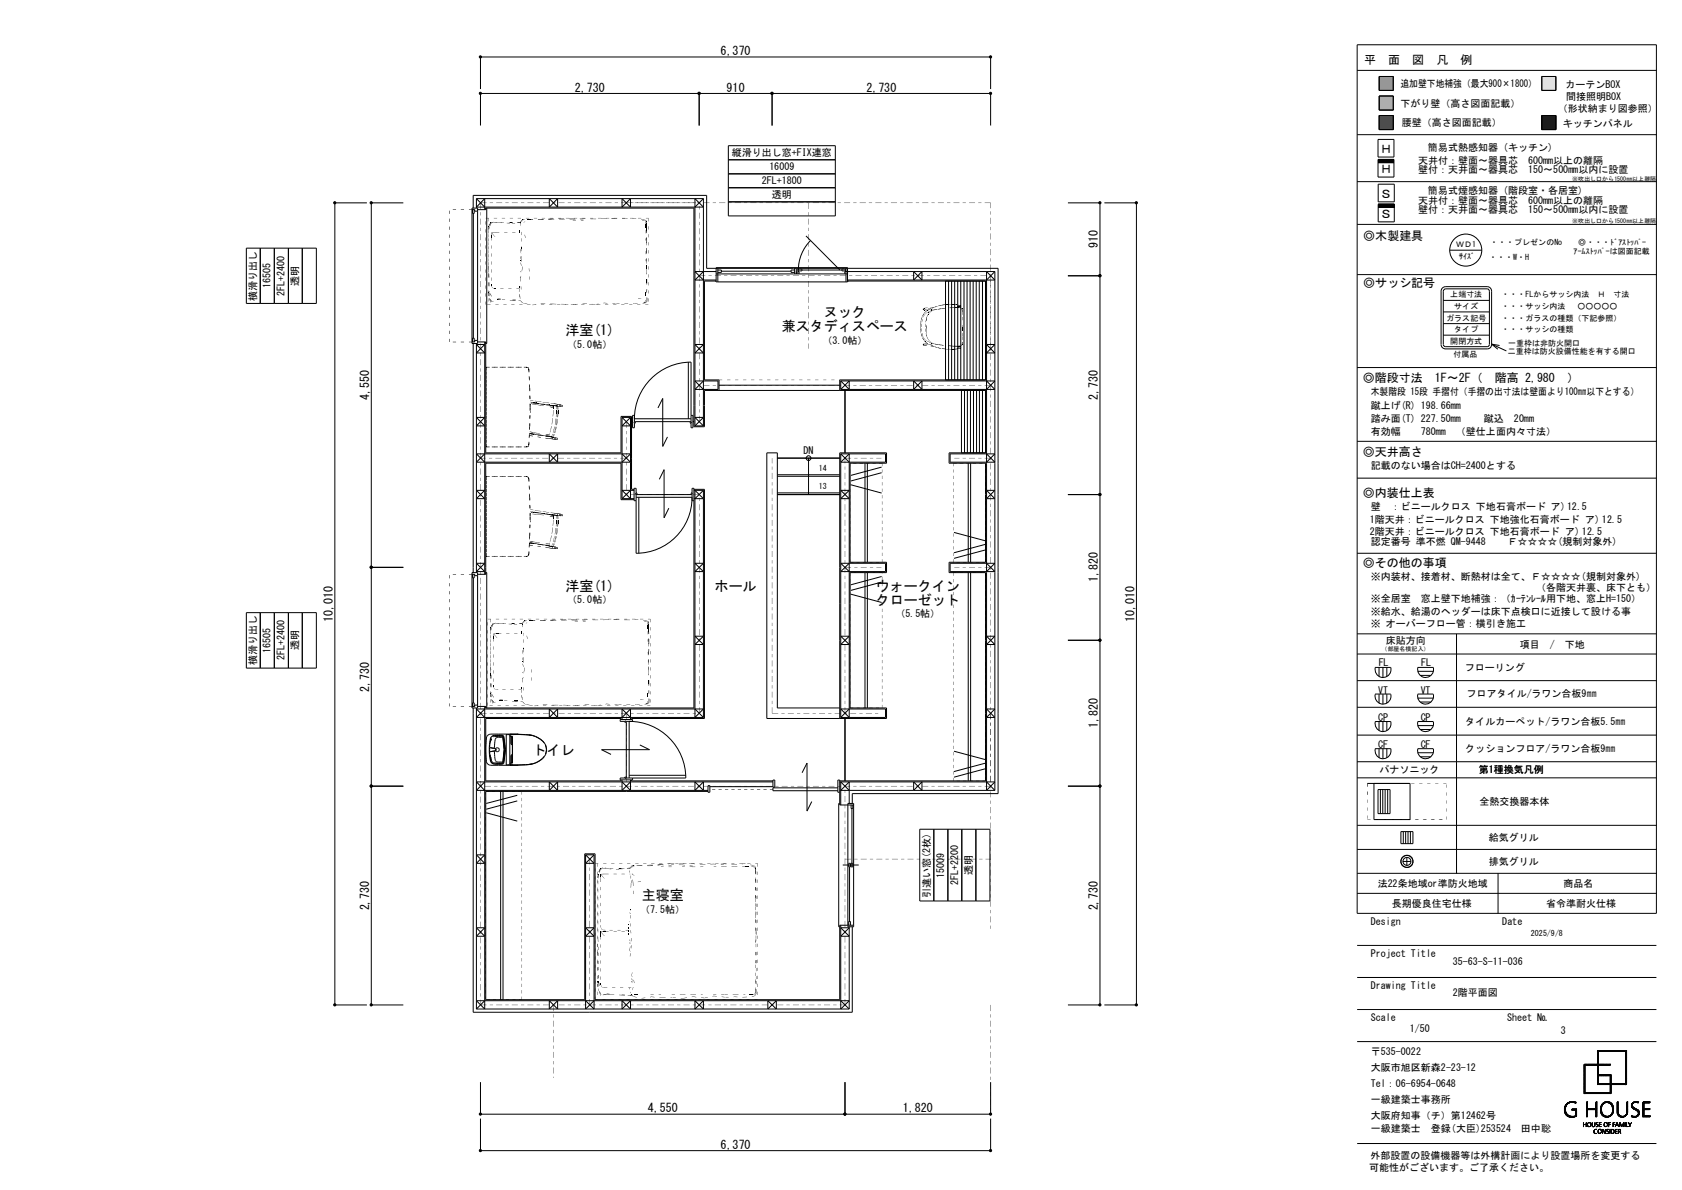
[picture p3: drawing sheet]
<svg xmlns="http://www.w3.org/2000/svg" width="420mm" height="297mm" viewBox="0 0 420 297" stroke-linecap="round" stroke-linejoin="round" font-family="sans-serif">
<defs><g id="words">
<g font-size="3.5">
<text x="141.2" y="83.7">洋室(1)</text>
<text x="195.2" y="82.7">兼スタディスペース</text>
<text x="205.7" y="79.2">ヌック</text>
<text x="141.2" y="147.4">洋室(1)</text>
<text x="178.4" y="147.4">ホール</text>
<text x="218.7" y="147.4">ウォークイン</text>
<text x="218.7" y="150.9">クローゼット</text>
<text x="132.9" y="188.3">トイレ</text>
<text x="160.2" y="224.7">主寝室</text>
</g>
<g font-size="3">
<text x="179.9" y="13.8">6,370</text>
<text x="340.7" y="16.1">平　面　図　凡　例</text>
<text x="143.6" y="22.9">2,730</text>
<text x="181.4" y="22.9">910</text>
<text x="216.3" y="22.9">2,730</text>
<text x="344.6" y="38.3">Ｈ</text>
<text x="344.6" y="43.3">Ｈ</text>
<text x="344.6" y="49.4">Ｓ</text>
<text x="340.4" y="59.8">◎木製建具</text>
<text x="344.6" y="54.4">Ｓ</text>
<text x="274.1" y="62" transform="rotate(-90 274.1 62)">910</text>
<text x="340.4" y="71.7">◎サッシ記号</text>
<text x="340.3" y="95.3">◎階段寸法　1F～2F（　階高 2,980　）</text>
<text x="92.2" y="99.9" transform="rotate(-90 92.2 99.9)">4,550</text>
<text x="274.1" y="99.9" transform="rotate(-90 274.1 99.9)">2,730</text>
<text x="340.3" y="113.7">◎天井高さ</text>
<text x="340.3" y="124">◎内装仕上表</text>
<text x="340.3" y="141.4">◎その他の事項</text>
<text x="274.1" y="145.4" transform="rotate(-90 274.1 145.4)">1,820</text>
<text x="83.1" y="155.2" transform="rotate(-90 83.1 155.2)">10,010</text>
<text x="283.2" y="155.2" transform="rotate(-90 283.2 155.2)">10,010</text>
<text x="92.2" y="172.7" transform="rotate(-90 92.2 172.7)">2,730</text>
<text x="274.1" y="181.8" transform="rotate(-90 274.1 181.8)">1,820</text>
<text x="92.2" y="227.2" transform="rotate(-90 92.2 227.2)">2,730</text>
<text x="274.1" y="227.2" transform="rotate(-90 274.1 227.2)">2,730</text>
<text x="161.8" y="277.7">4,550</text>
<text x="225.4" y="277.7">1,820</text>
<text x="179.9" y="286.8">6,370</text>
</g>
<g font-size="2.5">
<text x="349.7" y="21.8">追加壁下地補強（最大900×1800）</text>
<text x="390.9" y="21.9">カーテンBOX</text>
<text x="349.7" y="26.8">下がり壁（高さ図面記載）</text>
<text x="389" y="28.1">（形状納まり図参照）</text>
<text x="391.1" y="25">間接照明BOX</text>
<text x="350" y="31.5">腰壁（高さ図面記載）</text>
<text x="390.3" y="31.6">キッチンパネル</text>
<text x="182.8" y="39">縦滑り出し窓+FIX連窓</text>
<text x="354.1" y="40.9">天井付：壁面～器具芯　600mm以上の離隔</text>
<text x="356.5" y="37.8">簡易式熱感知器 (キッチン)</text>
<text x="190.2" y="46">2FL+1800</text>
<text x="192.1" y="42.5">16009</text>
<text x="354.1" y="43.3">壁付：天井面～器具芯　150～500mm以内に設置</text>
<text x="192.7" y="49.5">透明</text>
<text x="354.1" y="50.8">天井付：壁面～器具芯　600mm以上の離隔</text>
<text x="354.1" y="53.3">壁付：天井面～器具芯　150～500mm以内に設置</text>
<text x="356.5" y="48.3">簡易式煙感知器 (階段室・各居室)</text>
<text x="67.6" y="72" transform="rotate(-90 67.6 72)">16505</text>
<text x="74.5" y="71.3" transform="rotate(-90 74.5 71.3)">透明</text>
<text x="64.1" y="75.1" transform="rotate(-90 64.1 75.1)">横滑り出し</text>
<text x="71.1" y="73.8" transform="rotate(-90 71.1 73.8)">2FL+2400</text>
<text x="141.6" y="86.9">（5.0帖）</text>
<text x="205.4" y="85.9">（3.0帖）</text>
<text x="342.3" y="98.7">木製階段 15段 手摺付（手摺の出寸法は壁面より100㎜以下とする）</text>
<text x="342.3" y="102">蹴上げ(R) 198.66mm</text>
<text x="342.3" y="105.3">踏み面(T) 227.50mm</text>
<text x="370.5" y="105.2">蹴込　20mm</text>
<text x="200.6" y="113.4">DN</text>
<text x="342.3" y="108.6">有効幅</text>
<text x="354.8" y="108.6">780mm　（壁仕上面内々寸法）</text>
<text x="342.3" y="117.1">記載のない場合はCH=2400とする</text>
<text x="342" y="130.6">1階天井：ビニールクロス 下地強化石膏ボード ア) 12.5</text>
<text x="342.3" y="127.3">壁　：ビニールクロス 下地石膏ボード ア)12.5</text>
<text x="342" y="133.5">2階天井：ビニールクロス 下地石膏ボード ア) 12.5</text>
<text x="342.3" y="136.1">認定番号 準不燃 QM-9448　　Ｆ☆☆☆☆(規制対象外)</text>
<text x="342.3" y="144.7">※内装材、接着材、断熱材は全て、Ｆ☆☆☆☆(規制対象外)</text>
<text x="383.5" y="147.6">（各階天井裏、床下とも）</text>
<text x="141.6" y="150.6">（5.0帖）</text>
<text x="223.6" y="154.1">（5.5帖）</text>
<text x="342.3" y="150.2">※全居室　窓上壁下地補強：（ｶｰﾃﾝﾚｰﾙ用下地、窓上H=150）</text>
<text x="342.3" y="153.4">※給水、給湯のヘッダーは床下点検口に近接して設ける事</text>
<text x="342.3" y="156.6">※ オーバーフロー管：横引き施工</text>
<text x="346.1" y="160.7">床貼方向</text>
<text x="379.5" y="161.8">項目　/　下地</text>
<text x="64.1" y="166.1" transform="rotate(-90 64.1 166.1)">横滑り出し</text>
<text x="67.6" y="162.9" transform="rotate(-90 67.6 162.9)">16505</text>
<text x="71.1" y="164.8" transform="rotate(-90 71.1 164.8)">2FL+2400</text>
<text x="74.5" y="162.3" transform="rotate(-90 74.5 162.3)">透明</text>
<text x="344.3" y="166.3">FL</text>
<text x="354.9" y="166.3">FL</text>
<text x="365.8" y="167.6">フローリング</text>
<text x="344.1" y="173.1">VT</text>
<text x="354.7" y="173.1">VT</text>
<text x="344.1" y="179.9">CP</text>
<text x="354.8" y="180">CP</text>
<text x="366.2" y="174.1">フロアタイル/ラワン合板9㎜</text>
<text x="365.9" y="180.8">タイルカーペット/ラワン合板5.5㎜</text>
<text x="344.1" y="186.7">CF</text>
<text x="354.8" y="186.7">CF</text>
<text x="365.9" y="187.6">クッションフロア/ラワン合板9㎜</text>
<text x="344.4" y="193">パナソニック</text>
<text x="369.3" y="193">第1種換気凡例</text>
<text x="366.9" y="201">全熱交換器本体</text>
<text x="369.2" y="209.9">給気グリル</text>
<text x="369.2" y="215.9">排気グリル</text>
<text x="235.8" y="219" transform="rotate(-90 235.8 219)">15009</text>
<text x="239.3" y="220.9" transform="rotate(-90 239.3 220.9)">2FL+2200</text>
<text x="242.7" y="218.4" transform="rotate(-90 242.7 218.4)">透明</text>
<text x="344" y="221.4">法22条地域or準防火地域</text>
<text x="390.4" y="221.4">商品名</text>
<text x="159.9" y="227.9">（7.5帖）</text>
<text x="232.2" y="224" transform="rotate(-90 232.2 224)">引違い窓(2枚)</text>
<text x="347.6" y="226.4">長期優良住宅仕様</text>
<text x="386" y="226.4">省令準耐火仕様</text>
<text x="342.3" y="230.8">Design</text>
<text x="375.1" y="230.8">Date</text>
<text x="342.3" y="238.8">Project Title</text>
<text x="362.8" y="241">35-63-S-11-036</text>
<text x="342.3" y="246.8">Drawing Title</text>
<text x="362.8" y="248.7">2階平面図</text>
<text x="342.3" y="254.8">Scale</text>
<text x="352" y="257.7">1/50</text>
<text x="376.3" y="254.8">Sheet №</text>
<text x="342.3" y="263.4">〒535-0022</text>
<text x="389.8" y="258">3</text>
<text x="342.3" y="267.4">大阪市旭区新森2-23-12</text>
<text x="342.3" y="271.4">Tel：06-6954-0648</text>
<text x="342.3" y="275.4">一級建築士事務所</text>
<text x="342.3" y="279.4">大阪府知事（チ）第12462号</text>
<text x="342.3" y="282.6">一級建築士　登録(大臣)253524　田中聡</text>
<text x="341.9" y="292.3">可能性がございます。ご了承ください。</text>
<text x="342.2" y="289.2">外部設置の設備機器等は外構計画により設置場所を変更する</text>
</g>
<g font-size="2">
<text x="363.6" y="61.8">ＷＤ1</text>
<text x="364.4" y="64.6">ｻｲｽﾞ</text>
<text x="371.8" y="64.8">・・・W・H</text>
<text x="372.1" y="61.1">・・・プレゼンのNo</text>
<text x="392.9" y="63.4">ｱｰﾑｽﾄｯﾊﾟｰは図面記載</text>
<text x="394.1" y="61.1">◎・・・ﾄﾞｱｽﾄｯﾊﾟｰ</text>
<text x="362.1" y="74.3">上端寸法</text>
<text x="363.1" y="77.1">サイズ</text>
<text x="374.9" y="77.1">・・・サッシ内法　 ○○○○○</text>
<text x="374.9" y="74.3">・・・FLからサッシ内法　Ｈ　寸法</text>
<text x="361.1" y="80">ガラス記号</text>
<text x="363.1" y="82.9">タイプ</text>
<text x="374.9" y="82.9">・・・サッシの種類</text>
<text x="374.9" y="80">・・・ガラスの種類（下記参照）</text>
<text x="362.1" y="85.8">開閉方式</text>
<text x="363" y="89">付属品</text>
<text x="376.5" y="88.4">二重枠は防火設備性能を有する開口</text>
<text x="376.6" y="86.4">一重枠は非防火開口</text>
<text x="204.5" y="117.6">14</text>
<text x="204.5" y="122.1">13</text>
<text x="382.3" y="233.6">2025/9/8</text>
</g>
<g font-size="1.5">
<text x="392.6" y="45.1">※吹出し口から1500㎜以上離隔</text>
<text x="392.6" y="55.8">※吹出し口から1500㎜以上離隔</text>
<text x="345" y="162.6">（部屋名横記入）</text>
</g>
</g></defs>
<path d="M344.4 19.1h3.5v3.5h-3.5z" fill-rule="evenodd" fill="#979797" stroke="#979797" stroke-width=".25"/>
<g fill="none" stroke="#000" stroke-width=".25">
<path d="M338.9 17.6h74.7M338.9 11.2h74.7v216.8h-74.7zM344.4 19.1h3.5v3.5h-3.5zM385 19.1h3.5v3.5h-3.5zM120 22.2v-8h127.4v8M120 31.3v-8h127.4v8M174.6 23.3v8M181.9 39.9h26.7M181.9 36.4h26.7v17.5h-26.7zM192.8 23.3v8M338.9 33.6h74.7M344.1 34.8h4v4.4h-4z"/>
<path d="M344.1 39.8h4v4.4h-4zM344.1 39.9h4M344.1 39.8h4M344.4 24h3.5v3.5h-3.5zM344.4 28.8h3.5v3.5h-3.5zM385 28.8h3.5v3.5h-3.5zM91.6 50.6h-8v200.2h8M100.7 50.6h-8v200.2h8M117.9 51.9h1.4v33.8h-1.4zM117.9 52.3h.6v.4h.8M118 52.3v1h.4v-1M118.2 51.9v-3.1h58.2v18.2h72.8v131.1h-36.4v2.4"/>
<path d="M118.2 53.3v31.1M119 49.6v2.3M119 49.6h56.6M119 49.6l2 2.1M119.3 52.3h2v-.4h52v54.6h2.6v-9h70.2v15.5h-9.1v2.6h9.1v24.7h-9.1v2.6h9.1v52h-36.4M121 52.3v-2.7l-2 2.1h56.6l-2.1-2.1v56.7M121.5 51.9v33.8h-.2M137.2 49.6v2.1l2-2.1v2.1zM155.3 49.6v2.1l2.1-2.1v2.1zM175.6 49.6v56.7M175.6 49.6l-2.1 2.1M181.9 50.4h26.7"/>
<path d="M181.9 43.4h26.7M181.9 46.9h26.7M201.3 58.9l8.4 8.5M266.7 50.6h8v200.2h-8M275.8 50.6h8v200.2h-8M338.9 56h74.7M338.9 45.3h74.7M344.1 40.6h4M344.1 40.5h4M344.1 40.4h4M344.1 40.3h4M344.1 40.2h4"/>
<path d="M344.1 40.1h4M344.1 40h4M344.1 51.7h4M344.1 46h4v4.4h-4zM344.1 51h4v4.4h-4zM344.1 51.6h4M344.1 51.5h4M344.1 51.4h4M344.1 51.3h4M344.1 51.2h4M344.1 51.1h4M61.5 61.9h17.5v13.8h-17.5z"/>
<path d="M65 61.9v13.8M68.5 61.9v13.8M72 61.9v13.8M75.5 61.9v13.8M175.6 67.8l-2.1 2.1h5.3M178.8 70.1h-2.9v24.7h3.6v2.7M178.8 67.8h-5.3l2.1 2.1M178.8 68.4h32.8M178.8 66.8h32.8v3.6h-32.8zM179.2 67v3.4M179.2 67.4h.9v.6h-.9M180.1 67.7h17.4"/>
<path d="M198.4 67v1.4M198.4 67.4h-.9v.6h.9M198.8 67v1.4M199.2 67.8h.3v.6M199.2 67v1.4M199.3 67.2h.9v.4h-.9zM200.2 67.4h10M202.4 60a10.4 10.4 0 0 0-3.1 7.4M210.2 67.2h.9v.4h-.9zM211.2 67v3.4M211.6 70.1h34.5v24.7h-36.4v2.7M211.6 69.9h36.8l-2.1-2.1v129.5l2.1-2.1h-38.7"/>
<path d="M228.1 67.8v2.1l2.1-2.1v2.1zM236.1 70.1v24.7M236.9 70.1v24.7M237.6 70.1v24.7M238.4 70.1v24.7M239.1 70.1v24.7M239.9 70.1v24.7M240.7 70.1v24.7M241.5 70.1v24.7M242.2 70.1v24.7M243 70.1v24.7M243.8 70.1v24.7"/>
<path d="M244.5 70.1v24.7M245.3 70.1v24.7M248.4 67.8v129.5M248.4 67.8h-37.5v.6M248.4 67.8l-2.1 2.1M266.7 68.8h8M338.9 68.5h74.7M360.4 77.9h11.5M360.4 75h11.5M360.9 71.5h10.4a1.1 1.1 0 0 1 1.1 1.2v13.2a1.07 1.07 0 0 1-1.1 1.2h-10.4M360.9 72.1h10.4l.3 .1 .3 .5-.1 13.6-.5 .2h-10.4M361 72.1l-.4 .2-.2 .4v13.3l.1 .3 .5 .2"/>
<path d="M361 71.5a1.14 1.14 0 0 0-1.2 1.2v13.2a1.1 1.1 0 0 0 1.2 1.2M362 62.4h8M118 85.3v-.9h.4v.9M118.2 85.7v57.2M119 85.7v57.2M119 86h2l-2 2.1h2zM119.3 85.3h2v27.7h33.8v-9.1h2.6v18.2h.6M119.3 85h-.8v.3h-.6M121 85.3v58M171.9 90.4v14.1M173.5 86h2.1l-2.1 2.1h2.1zM175.6 95.1l-2.1 2.1h5.8v-2.1h-5.8l2.1 2.1"/>
<path d="M179.5 96.1h30.2M209.9 95.1l2.1 2.1v-2.1l-2.1 2.1M209.9 95.1v2.1M209.9 95.1h38.5l-2.1 2.1M211 97.5v15.5M228.1 95.1v2.1l2.1-2.1v2.1zM240.1 97.5v15.5M240.8 97.5v15.5M241.6 97.5v15.5M242.3 97.5v15.5M243.1 97.5v15.5M243.8 97.5v15.5"/>
<path d="M244.6 97.5v15.5M245.3 97.5v15.5M246.3 95.1l2.1 2.1h-38.5M246.3 86h2.1l-2.1 2.1h2.1zM338.9 91.7h74.7M360.4 80.8h11.5M360.4 83.7h11.5M372.4 85.9l3.7 1.7M372.4 85.9l2 .3M372.4 85.9l1.6 1.3M119 104.2h2l-2 2.1h2zM121 113.3l-2 2.1h38.4l-2.1-2.1"/>
<path d="M121 115.4l-2-2.1h38.4l-2.1 2.1M137.2 113.3v2.1l2-2.1v2.1zM155.3 104.2v20.3M155.3 104.2l2.1 2.1h-2.1l2.1-2.1M155.3 104.2h2.1M157.4 104.2v20.3l-2.1-2.1h3M157.7 105.2h.2M157.9 103.7h.5v3.1h-.5zM158.4 105.2h14.2M158.6 105.2v.4h-.2M164.3 101.8l1.2-2.4v12l1.2-2.3M164.6 119.6l1.2-2.4v12l1.2-2.4"/>
<path d="M172.3 105.2v.4h.3M172.6 103.7h.4v3.1h-.4v-16.4a14.2 14.2 0 0 0-14.2 14.1h14.2M173 105.2h.3M173.5 106.3h2.1M173.5 106.3l2.1-2.1h-2.1l2.1 2.1M194.1 118.9h15.6M194.1 118.5h15.6M194.1 114.3h15.6M201.9 114.3v9.1M209.9 113.3v65.8M209.9 113.3h11.2v2.1h-11.2l2.1-2.1v65.8l-2.1-2.1h11.2v2.1h-11.2M209.9 113.3l2.1 2.1"/>
<path d="M216 115.6v24.7M216.6 115.6v24.7M220.1 116.6l-7.7 2.1M220.1 118l-7.7 2.1M241.8 115.6v24.7M242.4 115.6v24.7M246.3 113.3l2.1 2.1h-11.2v-2.1h11.2l-2.1 2.1M338.9 110.2h74.7M338.9 119.3h74.7M119 122.4h2l-2 2.1h2zM155.3 124.5h3M157.4 122.4l-2.1 2.1"/>
<path d="M158.3 124.7h-3.2v-9.1h-33.8v27.7h-2M158.8 124.1h14a13.9 13.9 0 0 1-14 14v-14.8h-.1l.1-1.4h-.5v3.1h.5M158.8 123h.2v.4M158.8 123.4h14M159.5 124.1v14M172.8 123h-.2v.4M173.3 125h-.5v-3.1h.5v54.8h-52v-.4h-2M173.3 122.1h2.6v57.2h-18.2v.3M173.3 124.5h2.3l-2.1-2.1v56.7l2.1-2.1h-56.6l2 2.1M173.3 122.4h2.3M175.6 122.4v56.7M175.6 122.4l-2.1 2.1"/>
<path d="M194.1 123h15.6M194.1 123.4h15.6M209.9 122.4h2.1l-2.1 2.1h2.1zM212.4 121l7.7 2.1M238.2 132.9l7.8 2.1M246 137.3l-7.8 2.1M246 135.9l-7.8 2.1M246.3 122.4l2.1 2.1h-2.1l2.1-2.1zM266.7 123.4h8M338.9 138.1h74.7M61.5 152.9h17.5v13.9h-17.5zM65 152.9v13.9"/>
<path d="M68.5 152.9v13.9M72 152.9v13.9M75.5 152.9v13.9M92.7 141.6h8M117.9 142.9h1.4v33.8h-1.4zM117.9 143.3h.6v.4h.8M118 143.3v.9h.4v-.9M118.2 144.2v31.2M119 140.6h2l-2 2.1h2zM121.3 142.9h.2v33.8M173.5 140.6h2.1l-2.1 2.1h2.1zM173.5 158.8h2.1l-2.1 2.1h2.1z"/>
<path d="M209.9 158.8h2.1l-2.1 2.1h2.1zM212 140.6l-2.1 2.1h11.2v-2.1h-11.2l2.1 2.1M212.4 148.3l7.7 2.1M216 142.9v33.8M216.6 142.9v33.8M220.1 143.9l-7.7 2.1M220.1 145.3l-7.7 2.1M241.8 142.9v52M242.4 142.9v52M246.3 140.6l2.1 2.1h-11.2v-2.1h11.2l-2.1 2.1M246.3 158.8h2.1l-2.1 2.1h2.1zM266.7 159.8h8"/>
<path d="M338.9 158.2h74.7M363.7 158.2v59.8M118 176.3v-.9h.4v.9M118.2 176.7v75.9h94.6v-21.3M119 176.7v75.1M119.3 176h-.8v.3h-.6M121 176.3v75.5l-2-2h93l-2.1 2v-20.9M121 177l-2 2.1h56.6M137.2 177v2.1l2-2.1v2.1zM154.9 179.6h3v.4h-3zM155.1 179.6v-.3h-33.8v15.6h33.8v-.3M155.3 179.1l2.1-2.1v2.6"/>
<path d="M157.4 179.1l-2.1-2.1v2.6M173.5 177l2.1 2.1M209.7 176.7h-15.6v-63.7h-2.6v66.3h29.9v-2.6h-9.1v-33.8h9.1v-2.6h-9.1v-24.7h9.1v-2.6h-11.7v66.3M211 179.3v15.6M212 177l-2.1 2.1M246.3 177h2.1l-2.1 2.1h2.1zM338.9 163.2h74.7M338.9 169.9h74.7M338.9 176.5h74.7M343.4 173.2h3.9M343.4 166.6h3.9a1.99 1.99 0 0 1-2 2.5 1.99 1.99 0 0 1-1.9-2.5zM343.4 173.3a1.99 1.99 0 0 0 1.9 2.4 1.99 1.99 0 0 0 2-2.4"/>
<path d="M344.3 166.6v2.2M344.3 173.3v2.2M345.3 166.6v2.5M345.3 173.3v2.5M346.3 166.6v2.2M346.3 173.3v2.2M354 173.2h3.9M354 167.6h3.9M354 174.2h3.9M354 166.6h3.9a1.99 1.99 0 0 1-1.9 2.5 1.99 1.99 0 0 1-2-2.5zM354 173.3a1.99 1.99 0 0 0 2 2.4 1.99 1.99 0 0 0 1.9-2.4M354.6 168.6h2.7"/>
<path d="M354.6 175.2h2.7M92.7 196.2h8M121 195.2l-2 2.1h57.8M121.3 187.7l.1 1.8a1.21 1.21 0 0 0 1.2 1.5h6.8M122.4 188.3l.2 1.6M122.6 184a1.26 1.26 0 0 1 1.3-.5h1.5l.3 .2a11.4 11.4 0 0 1 .1 6.7l-.4 .4a4 4 0 0 1-2.5-.3l-.3-.3a11.3 11.3 0 0 1 0-6.2zM122.6 184.3l-.1 1M122.7 184.4l-.1 .4M122.9 183.8l1.6-.2h.8l.3 .2a10.2 10.2 0 0 1 .1 6.5l-.4 .4a3.6 3.6 0 0 1-2.4-.3l-.2-.2a10.8 10.8 0 0 1 0-6.1M123.2 183.9l2.1-.1 .3 .2a11.4 11.4 0 0 1-.2 6.4h-2.2l-.4-.3-.2-1.2M123.4 186.6v.2M123.4 187.5v.1"/>
<path d="M123.4 186.8a4.1 4.1 0 0 1 .6-2.7l1.4-.1 .2 .2a13.8 13.8 0 0 1-.1 5.9h-1.5a4.1 4.1 0 0 1-.6-2.6M123.5 186.8l-1.1-.2 1.2 .3M123.5 187.4l-1.1 .2 1.1-.1M123.5 186.8h.1M123.6 186.9h.2M123.6 186.8l.1 .1M123.7 186.9h.1M123.7 187.4l-.2 .1M123.7 186.9a.5 .5 0 0 1 .8-.2 .5 .5 0 0 1 0 .8 .5 .5 0 0 1-.8-.1M123.8 186.9v.3M123.8 187.3l-.1 .1M123.8 187.3h.1"/>
<path d="M123.8 187.2l-.1 .2M123.8 187.2v.1M123.9 183.7a1.74 1.74 0 0 1 1.7 .1v.1a12 12 0 0 1 0 6.5l-1.7 .1M125 197.5v52M125.6 197.5v52M127.3 183.3h-.9v7.6h.9M127.3 183.3v7.6M127.4 183.8h.5M127.4 183.3v.5M127.4 190.5v.5M127.4 183.3l.5 .1M127.4 191h2"/>
<path d="M127.5 183.3h-.1M127.5 190.9l-.1 .1M127.6 183.9v1.8M127.6 188.6v1.7M127.6 188.5v1.8h.3M127.6 185.8h.3M127.6 188.5h.3M127.8 190.9l-.4 .1M127.9 183.8l.1 6.6-.6 .1M127.9 183.8v.1M127.9 190.4l-.5 .1M127.9 183.9h-.3v1.9"/>
<path d="M127.9 183.9v6.5M127.9 188.4l-.3 .1M127.9 183.3l5 .3M127.9 190.4h.1M129.2 198.5l-7.8 2M129.2 199.9l-7.8 2.1M129.2 183.2l.2 .1M129.4 183.3h-2.1M129.4 183.3l3.5 .3M129.4 183.3l-6.8-.1a1.22 1.22 0 0 0-1.2 1.5l-.1 1.9M132.9 183.6l.8 .2M132.9 190.7l-5.6 .2"/>
<path d="M132.9 190.7l-3.5 .3M133.7 183.8l1.2 .7M134.3 190.1l-1.4 .6M134.9 184.5l1 .9M135.9 185.4l.3 .5M136.2 185.9l.2 1.2M136.2 185.9l.3 1.2M136.4 187.1l-.2 1.2M136.5 187.1a3.5 3.5 0 0 1-2.2 3M137.2 195.2v2.1l2-2.1v2.1zM155.3 194.6v2.7l2.1-2.1M156 180v.3h.4"/>
<path d="M156.4 180v14.2M156.4 194h-.4v.2M157.1 194.2v-14.2a14.1 14.1 0 0 1 14.1 14.2h-16.3v.4h3v-.4M157.1 193.5h14.1M157.4 194.6v2.7l-2.1-2.1M157.7 194.6v.3h35.3M159.8 185.9l2.4 1.2h-12l2.4 1.2M173.5 195.2v2.1l2.1-2.1v2.1zM176.8 197.5h-55.5v52h24.7v-36.4h2.6v36.4h61.1v-18.6h3.4M176.8 196.1h.4v1.6h-.4zM177.2 196.3h15.8M193 195.2h-74l2 2.1"/>
<path d="M193 194.7h.5v1.8h-.5zM200.3 192.9l1.2-2.4v11.9l1.2-2.3M209.2 196.6h-16.2v.8h16.2M209.7 197.7h-.5v-3h.5v6.2h3.4M209.7 197.3h38.7M209.9 197.3l2.1-2.1v5.3M212 197.3l-2.1-2.1v5.7M228.1 195.2v2.1l2.1-2.1v2.1zM238.2 187.5l7.8 2.1M246 191.9l-7.8 2.1M246 190.5l-7.8 2.1M246.3 195.2l2.1 2.1"/>
<path d="M266.7 196.2h8M338.9 194.1h74.7M338.9 183.5h74.7M338.9 190.1h74.7M341.4 195.5h10.7v9.1h-9v-9.1M343.4 180.1h3.9a1.99 1.99 0 0 1-2 2.5 1.99 1.99 0 0 1-1.9-2.5zM343.4 186.9h3.9a1.99 1.99 0 0 1-2 2.5 1.99 1.99 0 0 1-1.9-2.5zM344.1 197.1h3v6h-3zM344.3 180.1v2.2M344.3 186.9v2.2M344.7 197.1v6M345.3 197.1v6"/>
<path d="M345.3 180.1v2.5M345.3 186.9v2.5M345.9 197.1v6M346.3 180.1v2.2M346.3 186.9v2.2M346.5 197.1v6M354 180.1h3.9M354 181.1h3.9M354 186.9h3.9M354 187.9h3.9M354 180.1a1.99 1.99 0 0 0 2 2.5 1.99 1.99 0 0 0 1.9-2.5M354 186.9a1.99 1.99 0 0 0 2 2.5 1.99 1.99 0 0 0 1.9-2.5"/>
<path d="M354.6 182.1h2.7M354.6 188.9h2.7M119 213.4h2l-2 2.1h2zM121.4 202.9l7.8 2M146.2 213.4v38.4l2.1-2M146.2 213.4l2.1 2.1h-2.1l2.1-2.1M146.2 213.4h2.1M148.3 213.4v38.4l-2.1-2M209.7 200.5h-.3v30.8h.3M210.4 215.9h4M211.7 200.5h1.4v30.8h-1.4zM211.9 215.5h.4v.9h-.4z"/>
<path d="M212.1 216.4v13.6M212.5 215.5h.4v.9h-.4zM212.5 200.9v.9h.4v-.9M212.7 201.8v13.7M229.7 207h17.5v17.9h-17.5zM233.2 207v17.9M236.7 207v17.9M240.2 207v17.9M243.7 207v17.9M338.9 218h74.7M338.9 212h74.7M338.9 206h74.7"/>
<path d="M349.8 207.6h3v3h-3zM350.3 215h2M350.4 207.6v3M351 207.6v3M351.3 214v2M351.6 207.6v3M352.2 207.6v3M374.1 218v10M119 231.6h2l-2 2.1h2zM146.2 231.6h2.1l-2.1 2.1h2.1zM209.9 231.6h2.1l-2.1 2.1h2.1zM211.9 230.9v-.9h.4v.9"/>
<path d="M212 231.3v20.5M338.9 236h74.7M338.9 223h74.7M119 251.8h93M121 249.8l-2 2M137.2 249.8v2l2-2v2zM155.3 249.8v2l2.1-2v2zM173.5 249.8v2l2.1-2v2zM191.7 249.8v2l2.1-2v2zM209.9 249.8l2.1 2M338.9 244h74.7M338.9 252h74.7"/>
<path d="M338.9 260h74.7M120 270.1v8h127.4v-8M120 279.2v8h127.4v-8M211 270.1v8M390.6 277.2l.5 .5M390.6 277.1l.4 .4M390.6 277l.4 .5M390.6 276.9l.3 .4M390.6 276.7l.3 .4M390.6 276.6l.3 .4M390.6 276.6l.3 .3M390.6 276.5l.3 .3"/>
<path d="M390.7 277.5l1.3 1.3-.5-.5M390.7 277.4l.5 .5M390.7 277.3l.4 .5M390.7 276.4l.2 .2M390.7 277.6l1.2 1.2M390.7 276.2l.2 .2M390.7 277.7l1.1 1.1M390.8 277.9l.8 .8M390.8 277.8l.9 1M390.8 275.9l.2 .3M390.8 276l.3 .1M390.8 275.8l.3 .3"/>
<path d="M390.9 278.1l.5 .5M390.9 277.2l-.3-.4 .3 .4M390.9 276.7l-.2-.3 .2 .3M390.9 275.7l.2 .4-.2-.3M390.9 275.7l.3 .2-.2-.3 .3 .2M390.9 276.5l-.2-.3 .2 .4M391 275.6l.2 .2M391 276.3l-.3-.2 .3 .3M391.1 275.5l.2 .3M391.1 275.5l.2 .2M391.1 275.5l.3 .2M391.2 275.4l.2 .2"/>
<path d="M391.2 278l-.5-.6 1.4 1.4M391.3 275.3l.3 .2M391.5 275.2l.2 .2M391.5 275.5l-.3-.1 .3 .2M391.6 275.5l-.2-.2 .2 .2M391.6 275.2l.1 .2M391.6 275.1l.2 .2M391.6 275.5l-.2-.2 .1 .2M391.6 278.4l.5 .4M391.7 275.1l.2 .2M391.7 275.1l.3 .2M391.7 278.4l.4 .4"/>
<path d="M391.8 278.4l.4 .4M391.8 278.5l.5 .3-.4-.3M392 278.5l.4 .3-.4-.2M392.1 275l.2 .2M392.1 275l.3 .2M392.1 278.6l.5 .2-.3-.2M392.2 275.2l-.3-.2 .2 .3M392.2 275l.3 .2M392.3 275l.3 .2M392.3 278.6l.3 .2M392.4 275l.3 .2M392.4 278.6l.3 .2"/>
<path d="M392.5 275l.3 .2M392.5 277v.1M392.5 276.9v.2M392.5 276.9l.1 .2M392.5 278.6l.3 .2-.2-.2M392.6 276.8l.3 .3M392.6 275l.3 .2M392.6 278.6l.2 .2M392.6 278.6l.4 .2M392.6 276.8l.4 .3-.3-.3M392.6 275l.4 .2M392.7 277.1l-.2-.3 .3 .3"/>
<path d="M392.7 275l.4 .2M392.7 276.8l.4 .3M392.7 276.8l.3 .3M392.8 278.6l.2 .2M392.8 276.8l.3 .3M392.9 275l.3 .3-.3-.3M392.9 276.8l.3 .3M392.9 275l.5 .3M392.9 278.6l.3 .2M393 276.8l.3 .3-.2-.3M393 275l.4 .4M393 278.6l.4 .2"/>
<path d="M393 276.8l.3 .3M393.1 276.8l.6 .6M393.1 278.8l-.3-.2 .3 .2M393.1 276.8l.6 .5M393.1 275l.4 .4M393.2 276.8l.5 .4M393.2 275l.3 .3-.2-.3M393.3 278.5l.2 .2M393.3 276.8l.4 .4M393.4 276.8l.3 .3M393.4 275l.1 .2-.1-.2M393.4 278.1l.3 .4-.3-.3"/>
<path d="M393.4 278l.3 .4M393.4 278l.3 .3M393.4 277.7l.3 .5-.3-.3M393.4 277.5l.3 .5M393.4 277.4l.3 .3M393.4 277.2l.3 .5M393.4 276.8l.3 .1M393.4 278.7l-.2-.2 .3 .2M393.4 278.4l.2 .2M393.4 278.2l.3 .4M393.4 277.5l.3 .3M393.4 277.3l.3 .2"/>
<path d="M393.5 275.1h.1M393.5 276.8l.2 .1M393.6 276.8l.1 .1M393.7 276.8h.1M395.5 272.9v.1M395.5 272.2l.3 .5M395.5 272.1l.3 .3M395.5 271.9l.3 .4M395.5 271.8l.3 .4M395.5 271.5l.3 .5M395.5 271.4l.3 .3M395.5 271.1l.3 .4"/>
<path d="M395.5 270.9l.3 .3M395.5 270.8l.3 .3M395.5 270.6l.3 .4M395.5 270.5l.3 .3M395.5 270.4l.3 .3M395.5 270.3l.3 .3M395.5 270.2l.3 .4-.3-.3M395.5 268.3l.3 .4M395.5 268.5l.3 .3M395.5 268.8l.3 .3M395.5 268.9l.3 .3-.3-.3M395.5 269l.3 .3"/>
<path d="M395.5 269.1l.3 .3M395.5 269.2l.3 .3-.3-.3M395.5 269.3l.3 .3-.3-.2M395.5 269.4l.3 .3M395.5 269.5l.3 .3M395.5 269.6l.3 .3M395.5 270.1l.3 .3M395.5 269.8l.3 .3M395.5 272.5l.5 .5M395.5 272.7l.4 .3-.4-.2 .2 .2M395.5 265.9l.3 .4M395.5 266.3l.3 .2"/>
<path d="M395.5 266.2l.3 .4-.3-.3M395.5 266.4l.3 .3M395.5 265.7l.3 .3-.2-.1M395.5 265.8l.3 .3M395.5 266.5l.3 .3-.3-.2M395.5 266.7l.3 .2M395.5 266.1l.3 .3M395.5 266.3l.3 .3M395.5 267.2l.3 .5M395.5 266.6l.3 .3M395.5 267.3l.3 .2M395.5 267.7l.3 .3"/>
<path d="M395.5 267.6l.3 .2M395.5 266.8l.3 .3M395.5 267.5l.3 .4-.3-.3M395.5 267.8l.3 .3-.3-.2M395.5 268l.3 .2M395.5 268.3l.3 .2M395.5 267.5l.3 .3M395.5 268.4l.3 .2M395.5 267.6l.3 .3M395.5 268.9l.3 .2M395.5 268.1l.3 .3M395.5 268.9l.3 .3"/>
<path d="M395.5 270.6l.3 .2M395.5 271.4l.3 .2M395.5 271.6l.3 .3M395.5 267.9l.3 .3M395.5 272.8l.2 .2M395.6 265.6l.3 .3M395.6 265.9h.2M395.6 273l-.1-.1 .2 .1M395.7 265.9h.1M395.8 271.5l-.3-.2 .3 .3M395.8 271.2l-.3-.2 .3 .4M395.8 268.9l-.3-.3 .3 .4"/>
<path d="M395.8 269.9l-.3-.2 .3 .3M395.8 270.2l-.3-.3 .3 .4M395.8 265.9l-.3-.3 .3 .3M395.8 267l-.3-.3 .3 .3M395.8 267.2l-.3-.2 .3 .4M395.8 268.3l-.3-.2 .3 .3M395.8 272.8l.2 .2M395.9 272.8l.2 .2M395.9 265.6l.3 .3M395.9 265.9l-.3-.3 .5 .3M395.9 273l-.4-.5 .6 .5M396 265.6l.2 .3"/>
<path d="M396 272.8l.2 .2M396 265.6l.4 .3M396.1 272.8l.3 .2M396.1 265.6l.2 .3M396.2 276.2l.2 .5M396.2 276.1l.2 .4M396.2 275.8l.2 .3M396.2 275.7l.2 .4M396.2 275.5l.2 .4-.2-.3M396.2 275.5l.2 .3M396.2 275.3l.2 .2M396.2 275.1l.2 .5"/>
<path d="M396.2 276.5l.5 .5-.3-.3M396.2 276.4l.4 .6-.4-.5 .2 .4M396.2 278.6l.2 .2M396.2 278.5l.2 .3M396.2 278.3l.2 .5M396.2 278.2l.2 .3-.2-.3M396.2 278l.2 .4-.2-.3M396.2 277.8l.2 .3M396.2 277.5l.2 .4M396.2 277.5l.2 .3M396.2 277.4l.2 .3-.2-.2M396.2 277.2l.2 .3"/>
<path d="M396.2 277l.2 .5-.2-.3M396.2 276.9l.2 .3M396.2 276.7l.2 .5M396.2 272.8l.3 .2-.3-.2M396.2 278.3l.2 .3M396.2 278l.2 .3M396.2 277.7l.2 .3M396.2 277.3l.2 .3M396.2 276.6l.2 .4M396.2 275.4l.2 .3M396.2 278.8v-.2l.1 .2M396.2 265.6l.4 .3"/>
<path d="M396.2 275l.2 .3M396.3 272.8l.2 .2M396.3 272.8l.4 .2M396.3 275h.1M396.4 265.6l.3 .3M396.4 276.2l-.2-.3 .2 .4M396.4 275.3l-.2-.3 .2 .3M396.4 275.2l-.2-.2 .2 .2M396.4 276.9h.1M396.4 278.2l-.2-.3 .2 .3M396.4 277h.1M396.5 276.7l.4 .3"/>
<path d="M396.5 272.8l.2 .2M396.5 265.6l.3 .3M396.6 276.7l.3 .3M396.6 265.6l.3 .3M396.7 276.7l.3 .3M396.7 273l-.2-.2 .3 .2M396.7 272.8l.3 .2M396.8 276.7l.3 .3-.3-.3M396.9 276.7l.3 .3M396.9 273l-.2-.2 .3 .2M396.9 265.6l.3 .3-.2-.3M396.9 277l-.3-.3 .4 .3"/>
<path d="M397 276.7l.3 .3M397 265.9l-.3-.3 .4 .3M397 265.6l.5 .3M397.1 273l-.3-.2 .5 .2M397.1 265.6l.3 .3M397.1 276.7l.4 .3M397.2 272.8l.2 .2M397.2 276.7l.4 .3M397.2 273l-.2-.2 .3 .2M397.2 272.8l.3 .2-.2-.2M397.3 277l-.3-.3 .4 .3M397.3 265.6l.3 .3-.3-.3"/>
<path d="M397.3 276.7l.3 .3M397.3 265.6l.2 .3M397.3 265.6l.4 .3M397.4 276.7l.5 .3M397.4 272.8l.3 .2M397.5 265.6l.4 .3M397.6 273l-.3-.2 .3 .2M397.6 277l-.3-.3 .4 .3M397.6 276.7l.3 .3M397.7 276.7l.3 .3M397.7 265.6l.4 .3M397.7 272.8l.3 .2"/>
<path d="M397.8 276.7l.4 .3M397.8 273l-.3-.2 .4 .2M397.8 272.8l.3 .2M397.8 265.6l.5 .3-.3-.3M397.9 276.7l.3 .3M398 272.8l.1 .2M398 276.7l.4 .3M398 272.8l.3 .2M398.1 265.6l.3 .3M398.1 276.7l.6 .6M398.1 272.8l.3 .2-.3-.2M398.1 265.6l.3 .3-.1-.3"/>
<path d="M398.1 276.7l.6 .7M398.2 276.7l.5 .5-.2-.3M398.2 277l-.3-.3 .4 .3M398.2 272.8l.3 .2M398.2 265.6l.3 .3M398.3 276.7l.4 .5M398.3 272.8l.3 .2M398.3 272.8l.2 .2M398.4 272.8l.3 .2M398.5 276.2l.2 .3M398.5 276.1l.2 .4M398.5 275.8l.2 .5"/>
<path d="M398.5 278.7l.1 .1M398.5 278.6l.2 .2M398.5 278.4l.2 .4-.2-.3M398.5 278.1l.2 .3M398.5 277.9l.2 .3M398.5 277.5l.2 .5M398.5 277.3l.2 .2M398.5 277.1l.2 .5M398.5 276.5l.2 .3M398.5 276.8l.2 .3M398.5 277.2l.2 .2M398.5 277.5l.2 .2"/>
<path d="M398.5 275.3l.2 .2M398.5 275.1l.2 .4-.2-.3M398.5 272.8l.2 .2M398.5 275.3l.2 .3M398.5 275.4l.2 .4M398.5 275.6l.2 .5M398.5 275.8l.2 .3M398.5 265.6l.3 .3M398.5 278l.2 .3M398.5 277.9l.2 .4M398.5 277.7l.2 .3M398.5 277.4l.2 .4"/>
<path d="M398.5 277.3l.2 .4M398.5 278.7v.1M398.5 276.4l.2 .3M398.5 275.3l.2 .4M398.5 275l.2 .2M398.6 272.8l.3 .2M398.6 265.6l.5 .6-.2-.3M398.6 265.9l-.3-.3 .4 .3M398.6 275l.1 .2M398.7 272.8l.3 .2-.2-.2M398.7 275v.2M398.7 276.6l-.2-.3 .2 .3"/>
<path d="M398.7 278.5l-.2-.3 .2 .4M398.7 278.1l-.2-.3 .2 .4M398.7 276.9l-.2-.3 .2 .4M398.7 275.3l-.2-.3 .2 .4M398.7 265.6l.4 .4M398.7 275h.1M398.8 272.8l.3 .2M398.8 265.9l-.1-.3 .4 .5M398.8 265.6l.3 .3M398.9 262.5l.2 .2M398.9 262.4l.2 .2zM398.9 262.3l.1 .2"/>
<path d="M398.9 262.2l.2 .3M398.9 263.6l.2 .3M398.9 263.5l.2 .3-.2-.2M398.9 264.6l.2 .2-.2-.1M398.9 263.4l.2 .2M398.9 263.3l.2 .3M398.9 263.2l.2 .3M398.9 262.8l.2 .3M398.9 263.9l.2 .3M398.9 262.6l.2 .3M398.9 262.5l.2 .3M398.9 263.7l.2 .2"/>
<path d="M398.9 264.8l.2 .3-.2-.2M398.9 263.8l.2 .3M398.9 265l.2 .2M398.9 265.3l.2 .2M398.9 264.2l.2 .3M398.9 265.6l.3 .3M398.9 265.6l.2 .3M398.9 264.7l.2 .3M398.9 265.7l.2 .2M398.9 264.9l.2 .3M398.9 265.9l.2 .2M398.9 266l.2 .3"/>
<path d="M398.9 265.1l.2 .3M398.9 266.1l.2 .3-.2-.2M398.9 266.3l.2 .2M398.9 265.5l.3 .4M398.9 266.6l.2 .2M398.9 266.7l.2 .2M398.9 266.7l.2 .4-.2-.2M398.9 266.2l.2 .3M398.9 266.4l.2 .3M398.9 267.2l.2 .2M398.9 267.2l.2 .3-.2-.2M398.9 267.3l.2 .3"/>
<path d="M398.9 266.8l.2 .3M398.9 267.4l.2 .4-.2-.3M398.9 267.7l.2 .1M398.9 267.1l.2 .3M398.9 267.8l.2 .4M398.9 268l.5 .5zM398.9 267.5l.2 .3M398.9 268.2l.2 .2M398.9 267.7l.2 .3M398.9 268.2l.3 .3zM398.9 268.5l.2 .2M398.9 268.1l.4 .4-.2-.2"/>
<path d="M398.9 268.1l.3 .4M398.9 268.5l.2 .3-.2-.2M398.9 268.6l.2 .3M398.9 268.4l.2 .3M398.9 268.7l.2 .4M398.9 269.1l.2 .4M398.9 269.5l.2 .2-.2-.2M398.9 269.8l.2 .2M398.9 269.7l.2 .3M398.9 270.1l.2 .3M398.9 270.3l.3 .4zM398.9 270.4l.3 .3-.3-.1"/>
<path d="M398.9 270.7h.1M398.9 270.6l.1 .1M398.9 267.3l.2 .2M398.9 265.9l.2 .3M398.9 264.6l.2 .3M398.9 262.2l.3 .3M398.9 272.8l.2 .2M399 262.2l.3 .3M399 262.5l.1 .1M399 272.8l.3 .2M399 262.5h.1M399.1 272.8l.4 .2-.3-.2"/>
<path d="M399.1 268.4l.1 .1M399.1 264.5l-.2-.3 .2 .6M399.1 263.2l-.2-.3 .2 .5M399.1 264.2l-.2-.2 .2 .4M399.1 262.9l-.2-.2 .2 .4M399.1 264l-.2-.3 .2 .3M399.1 265.3l-.2-.3 .2 .3M399.1 265.6l-.2-.3 .5 .6M399.1 265.6l-.2-.2 .4 .5M399.1 266.6l-.2-.2 .2 .3M399.1 267.2l-.2-.3 .2 .4M399.1 268.6l-.2-.3 .2 .3"/>
<path d="M399.1 269.1l-.2-.2 .2 .4M399.1 269.5l-.2-.2 .2 .4M399.1 269.8l-.2-.3 .2 .4M399.1 270.2l-.2-.3 .2 .4M399.1 270.4l-.2-.2 .4 .5M399.1 268.3l.2 .2M399.1 265.7l.1 .2M399.1 265.6l.2 .3M399.2 265.6l.3 .3-.2-.3M399.2 268.3l.3 .2M399.2 270.5l.5 .2M399.2 262.2l.3 .3"/>
<path d="M399.2 265.6l.3 .3M399.3 265.6l.3 .3M399.3 268.3l.3 .2-.2-.2M399.3 262.5l-.2-.3 .4 .3M399.3 262.2l.3 .3-.2-.3M399.3 270.5l.3 .2M399.3 270.7l-.4-.4 .5 .4M399.4 262.2l.2 .3M399.4 265.6l.3 .3M399.4 268.3l.3 .2M399.4 272.8l.3 .2M399.4 262.2l.3 .3"/>
<path d="M399.5 265.6l.3 .3M399.5 270.5l.5 .2M399.5 273l-.3-.2 .4 .2M399.5 265.6l.3 .3-.2-.3M399.6 262.2l.3 .3M399.6 268.3l.3 .2M399.6 276.9l.4 .6-.4-.3 .4 .4M399.6 276.6l.3 .3M399.6 276.6l.3 .4M399.6 276.7l.3 .4M399.6 270.5l.3 .2M399.6 276.5l.3 .3"/>
<path d="M399.7 277.5l1.3 1.3M399.7 277.4l.4 .5M399.7 277.4l.3 .3M399.7 276.4l.2 .3-.3-.2M399.7 276.4l.2 .2M399.7 276.3l.2 .3M399.7 262.2l.3 .3-.3-.3M399.7 268.3l.3 .2-.3-.2M399.7 272.8l.3 .2M399.7 277.3l.3 .4M399.7 277.6l1.2 1.2M399.7 277.7l1.1 1.1"/>
<path d="M399.7 276.1l.3 .3M399.7 273l-.2-.2 .3 .2M399.7 276.2l.2 .3M399.8 272.8l.3 .2-.3-.2M399.8 262.5l-.3-.3 .3 .3M399.8 262.2l.3 .3-.3-.3M399.8 268.5l-.3-.2 .3 .2M399.8 276l.2 .3M399.8 275.8l.3 .2M399.8 272.8l.2 .2M399.8 270.5l.3 .2M399.8 265.6l.3 .3"/>
<path d="M399.8 277.9l.8 .8M399.8 272.8l.5 .2M399.8 273l-.3-.2 .4 .2M399.9 278.1l.4 .5M399.9 275.8l.2 .2M399.9 275.7l.2 .2M399.9 262.2l.3 .3-.2-.3M399.9 265.6l.2 .3M399.9 265.9l-.3-.3 .4 .3M399.9 270.5l.2 .2M399.9 268.3l.2 .2M399.9 275.7l.2 .3"/>
<path d="M399.9 277l-.3-.2 .3 .4M399.9 268.3l.3 .2M400 262.2l.3 .3M400 275.5l.2 .3M400 276.1l-.2-.1 .2 .2M400 275.5l.3 .2M400 265.6l.3 .3M400 268.3l.4 .2-.3-.2M400 268.5l-.2-.2 .2 .2M400 270.5l.3 .2M400 268.5l-.2-.2 .3 .2M400 272.8l.6 .2"/>
<path d="M400.1 275.4l.3 .2M400.2 275.8l-.3-.2 .2 .3M400.2 275.3l.2 .2M400.2 268.3l.3 .2M400.2 265.6l.3 .3M400.2 262.2l.3 .3M400.2 270.5l.3 .2M400.3 275.3l.1 .2M400.3 265.9l-.2-.3 .3 .3M400.3 268.3l.5 .2M400.3 270.5l.3 .2M400.3 270.7l-.2-.2 .3 .2"/>
<path d="M400.3 272.8l.2 .2M400.3 275.3l.2 .2M400.3 262.2l.3 .3M400.3 275.6l-.2-.2 .2 .3M400.3 275.2l.3 .2M400.3 272.8l.3 .2M400.4 262.5l-.3-.3 .3 .3M400.4 268.3l.2 .2M400.4 278.3l.5 .5M400.4 265.6l.3 .3M400.4 272.8l.3 .2M400.5 278.7l-.7-.7 .7 .7"/>
<path d="M400.5 270.5l.3 .2-.2-.2M400.5 275.1l.2 .3-.3-.2M400.5 265.6l.3 .3-.2-.3M400.5 265.9l-.2-.3 .3 .3M400.6 262.2l.3 .3M400.6 268.3l.3 .2M400.6 270.5l.3 .2M400.6 265.6l.2 .3M400.6 275l.2 .3-.2-.2M400.6 265.6l.3 .3M400.6 270.7l-.2-.2 .3 .2M400.6 272.8l.2 .2"/>
<path d="M400.6 278.4l.5 .4-.3-.3M400.6 278.7l-.8-.9 .9 1M400.6 262.5l-.2-.3 .4 .3M400.6 262.2l.6 .3M400.6 272.8l.3 .2M400.6 275l.3 .3M400.7 275l.3 .3M400.7 272.8l.3 .2-.2-.2M400.8 275l.2 .3M400.8 262.2l.2 .3M400.8 265.6l.3 .3M400.8 270.5l.3 .2"/>
<path d="M400.8 278.5l.4 .3M400.9 265.6l.3 .3-.3-.3M400.9 270.5l.3 .2-.3-.2M400.9 275l.3 .2M400.9 268.3l.3 .2M400.9 268.5l-.2-.2 .3 .2M400.9 270.5l.2 .2M400.9 272.8l.2 .2M400.9 265.6l.2 .3M400.9 278.6l.3 .2M400.9 278.6l.4 .2M400.9 275l.2 .2-.2-.2"/>
<path d="M400.9 262.2l.4 .3M400.9 265.9l-.2-.3 .3 .3M400.9 270.7l-.2-.2 .3 .2M400.9 272.8l.3 .2M401 275l.3 .2zM401 265.6l.3 .3M401 268.3l.3 .2M401 270.5l.3 .2M401 272.8l.4 .2M401.1 278.6l.2 .2M401.1 265.6l.3 .3M401.1 268.3l.3 .2"/>
<path d="M401.1 270.5l.3 .2M401.1 268.5l-.3-.2 .3 .2M401.1 262.2l.3 .3M401.1 275l.2 .1M401.2 275l.2 .2M401.2 265.6l.2 .3M401.2 270.5l.2 .2-.2-.2M401.2 275h.1M401.2 262.2l.3 .3-.2-.3M401.2 272.8l.3 .2-.3-.2M401.2 268.3l.2 .2M401.2 275l.4 .3"/>
<path d="M401.2 265.6l.3 .3M401.2 268.3l.3 .2M401.2 270.5l.5 .2M401.2 278.6h.1M401.3 278.7l-.2-.1 .3 .2-.4-.2 .3 .2M401.3 278.6l.2 .2-.2-.2M401.3 275.1l-.2-.1 .3 .2M401.3 278.6l.3 .2-.2-.2M401.3 262.2l.3 .3M401.3 270.5l.2 .2M401.3 278.6l.1 .2M401.3 275l.2 .3"/>
<path d="M401.3 275.1v.1M401.3 275l.3 .3-.3-.3M401.3 268.3l.5 .2M401.3 272.8l.4 .2-.3-.2M401.4 275l.3 .3M401.4 262.2l.2 .3M401.4 268.5l-.2-.2 .2 .2M401.4 275l.5 .4M401.4 278.6l.3 .2-.3-.2M401.4 272.8l.3 .2M401.4 278.6l.3 .2M401.4 270.5l.6 .2"/>
<path d="M401.4 268.3l.3 .2M401.5 278.6l.3 .2M401.5 265.6l.3 .3M401.5 275l.5 .5M401.5 262.2l.3 .3M401.6 278.6l.2 .2M401.6 265.9l-.3-.3 .4 .3M401.6 270.5l.2 .2M401.6 272.8l.1 .2M401.6 262.2l.4 .3M401.6 268.3l.3 .2M401.6 272.8l.3 .2"/>
<path d="M401.7 278.6l.2 .2M401.7 275l1.1 1.1M401.7 278.5l.3 .2M401.7 262.5l-.3-.3 .3 .3M401.7 272.8l.3 .2M401.7 262.2l.3 .3M401.7 265.6l.3 .3M401.7 270.5l.6 .7-.3-.2M401.8 278.5l.2 .2M401.8 268.3l.5 .5zM401.8 272.8l.2 .2M401.8 278.5l.3 .2"/>
<path d="M401.8 265.9l-.2-.3 .4 .3M401.8 265.6l.3 .3M401.8 270.5l.4 .2M401.8 275l1 1M401.9 278.4l.3 .2M401.9 275l.9 .9M401.9 268.3l.4 .4M401.9 272.8l.2 .2M401.9 278.5l.1 .2M401.9 262.2l.3 .3M402 275.1l.7 .6M402 268.5l-.3-.2 .6 .6-.3-.3"/>
<path d="M402 268.3l.3 .3-.1-.1M402 270.5l.3 .2M402 272.8h.1M402 262.5l-.2-.3 .3 .3M402 268.3l.3 .2zM402 268.7l.3 .2M402 268.8l.3 .3-.3-.2M402 269.1l.3 .4-.3-.3M402 269.3l.3 .3M402 269.5l.3 .4-.3-.2M402 269.4l.3 .3M402 269.8l.3 .4-.3-.3"/>
<path d="M402 269.7l.3 .3M402 270.1l.6 .6-.4-.2M402 270.3l.4 .4zM402 271l.3 .4M402 271.1l.3 .3M402 271.2l.3 .4M402 271.4l.3 .5-.3-.3M402 271.7l.3 .2M402 271.7l.3 .4-.3-.2M402 271.9l.3 .3M402 272l.3 .3M402 272.1l.3 .4"/>
<path d="M402 272.3l.3 .3M402 272.2l.3 .2M402 272.5l.3 .3M402 272.5l.3 .4M402 272.8l.3 .2M402 268.7l.3 .3M402 273h.1M402 272.9l.1 .1M402 272.9l.2 .1M402 272.8l.2 .2M402.1 278.3l.2 .2M402.1 270.5h.1"/>
<path d="M402.1 270.7l.2 .3-.4-.5 .4 .4M402.1 265.6h.1M402.1 268.3l.2 .1M402.2 278.6l-.2-.2 .2 .2M402.2 278.3l.2 .2M402.2 265.7l-.2-.1 .2 .2M402.2 275.2l.4 .4M402.2 268.3l.1 .1M402.2 268.5l.1 .1M402.3 275.3l.2 .2M402.3 262.5l-.3-.3 .5 .3M402.3 262.2l.3 .3"/>
<path d="M402.3 268.3h.1M402.3 278.5l-.3-.2 .2 .3M402.3 278.1l.1 .3-.2-.1M402.3 278.1l.2 .2M402.3 269.2l-.3-.3 .3 .4M402.3 270.2l-.3-.2 .3 .3M402.3 272.5l-.3-.2 .3 .4M402.3 270.7l-.3-.2 .3 .3M402.3 275.8l.6 .6-.5-.5M402.4 278l.1 .3-.2-.3M402.4 278l.2 .2M402.4 277.9l.3 .2"/>
<path d="M402.4 262.2l.3 .3M402.4 270.5l.3 .2M402.5 276l.4 .4M402.5 277.7l.3 .3-.3-.2M402.5 276.1l.4 .4-.4-.4M402.5 262.2l.3 .3-.2-.3M402.5 270.5l.3 .2-.3-.2M402.5 270.7l-.5-.5 .6 .5M402.5 277.5l.3 .2M402.5 276.2l.4 .5M402.5 276.1l.4 .4M402.6 277.4l.2 .3"/>
<path d="M402.6 277.3l.2 .3M402.6 277.2l.2 .3M402.6 276.4l.3 .4-.3-.2M402.6 262.2l.4 .3M402.6 276.6l.3 .5-.3-.3M402.6 276.7l.3 .3M402.6 277.2l.3 .3M402.6 277.1l.3 .3M402.6 277l.3 .3M402.6 276.9l.3 .3M402.7 270.5l.3 .2M402.8 277.9l-.3-.3 .3 .3"/>
<path d="M402.8 276l-1.1-1 1.1 1.1M402.8 262.2l.3 .3M402.8 277.7l-.3-.2 .3 .3M402.8 262.2l.2 .3M402.8 276.2l-1.2-1.2 1.2 1.3M402.9 262.2l.4 .3M402.9 270.5l.2 .2M402.9 270.7l-.3-.2 .3 .2M403 270.5l.2 .2M403 270.5l.3 .2M403.1 262.2l.3 .3M403.1 270.5l.4 .2"/>
<path d="M403.2 262.2l.3 .3M403.4 270.5l.3 .2M403.6 262.5l-.3-.3 .5 .3M403.6 262.2l.3 .3-.2-.3M403.6 270.7l-.3-.2 .3 .2M403.6 270.5l.4 .2M403.7 262.2l.4 .3M403.8 276.6l.2 .3M403.8 276.9l.2 .3M403.8 277.2l.2 .4M403.8 277.5l.3 .4M403.8 277.6l.4 .5"/>
<path d="M403.8 277.8l1 1-1-1M403.8 262.2l.2 .3M403.8 270.5l.4 .2-.3-.2M403.8 270.7l-.3-.2 .3 .2M403.8 275.2l.2 .3M403.8 275.5l.2 .5M403.8 275.5l.2 .3M403.8 275.8l.2 .3M403.8 276.2l.2 .4M403.8 277.1l.2 .4-.2-.3M403.8 277.6l.4 .4M403.8 277.6l.3 .4"/>
<path d="M403.8 277l.2 .3M403.8 276.4l.2 .4-.2-.3M403.8 276l.2 .5M403.8 275.7l.2 .4M403.8 275.1l.2 .3M403.8 277.9l.9 .9M403.8 275l.2 .3M403.9 278l.7 .8M403.9 262.2l.3 .3M403.9 278.1l.6 .7M403.9 278.2l.6 .5M403.9 275h.1"/>
<path d="M404 270.5l.3 .2M404 278.3l.4 .4M404 276.9l-.2-.3 .2 .4M404 277.1l-.2-.3 .2 .4M404 277.7l-.2-.3 .3 .3M404 275.3l-.2-.3 .2 .3M404 275.5l-.2-.2 .2 .4M404 276.2l-.2-.3 .2 .4M404 278.3l.3 .3M404 275.2l-.1-.2 .1 .2M404.1 277.8l-.3-.3 .3 .3M404.1 270.5l.5 .2"/>
<path d="M404.2 262.5l-.3-.3 .5 .3M404.2 262.2l.4 .3M404.2 270.5l.3 .2M404.2 278.1l-.4-.4 1.1 1.1M404.4 270.5l.3 .2M404.4 278.3l.5 .5-.4-.4M404.5 270.5l.5 .2M404.5 270.5l.2 .2M404.5 262.2l.3 .3M404.6 278.5l.4 .3M404.6 262.5l-.2-.3 .3 .3M404.7 278.5l.3 .4"/>
<path d="M404.7 278.6l.4 .3-.3-.3M404.7 262.2l.3 .3M404.7 270.5l.4 .2-.3-.2M404.8 262.2l.3 .3M404.9 278.6l.3 .3M404.9 262.5l-.3-.3 .4 .3M404.9 270.5l.3 .2M404.9 262.2l.3 .3M405 278.6l.3 .2M405 270.5l.2 .2M405 278.6l.3 .2-.2-.2M405 278.6l.4 .2"/>
<path d="M405 270.5l.3 .2M405.1 270.5l.4 .2-.3-.2M405.2 262.2l.3 .3M405.2 270.7l-.2-.2 .3 .2M405.3 278.6l.2 .2M405.3 262.5l-.3-.3 .4 .3M405.3 278.6l.3 .2-.3-.2M405.4 278.6l.2 .2M405.5 278.8l-.3-.2 .2 .2M405.5 262.5l-.2-.3 .4 .3M405.5 262.2l.7 .6M405.5 270.5l.3 .2"/>
<path d="M405.5 270.7l-.2-.2 .3 .2M405.6 270.5l.2 .2M405.6 278.5l.2 .2M405.6 278.5l.2 .2-.2-.2M405.7 262.2l.5 .5zM405.7 270.7l-.3-.2 .4 .2M405.7 270.5l.2 .2M405.8 278.7l-.3-.2 .2 .3M405.8 262.2l.4 .4M405.8 278.3l.2 .3M405.8 270.7l-.2-.2 .3 .2M405.8 278.3l.3 .2"/>
<path d="M405.8 278.3l.2 .2M405.8 278.3l.3 .1M405.9 262.2l.3 .3-.3-.2M405.9 270.5l.2 .2M405.9 269.3l.3 .4-.3-.2M405.9 269.1l.3 .4M405.9 268.9l.3 .4M405.9 268.7l.3 .4M405.9 268.6l.3 .3M405.9 268.5l.3 .3M405.9 268.4l.3 .3M405.9 268.3l.3 .3-.3-.2"/>
<path d="M405.9 268.2l.3 .3M405.9 268l.3 .4-.3-.2M405.9 267.7l.3 .3-.3-.3M405.9 267.6l.3 .3M405.9 267.4l.3 .3M405.9 267.3l.3 .3M405.9 267.2l.3 .3M405.9 267l.3 .4-.3-.3M405.9 266.9l.3 .3M405.9 266.6l.3 .4M405.9 266.5l.3 .3M405.9 266.4l.3 .3-.3-.2"/>
<path d="M405.9 266.3l.3 .3M405.9 266.1l.3 .3M405.9 266l.3 .3M405.9 265.9l.3 .3M405.9 265.6l.3 .5M405.9 265.7l.3 .3M405.9 265.5l.3 .3M405.9 265.4l.3 .3-.3-.3M405.9 265.3l.3 .3M405.9 265.2l.3 .3M405.9 265l.3 .4-.3-.2M405.9 265l.3 .3"/>
<path d="M405.9 264.7l.3 .3M405.9 264.6l.3 .3M405.9 264.5l.3 .3M405.9 264.3l.3 .4M405.9 264.2l.3 .3M405.9 264.1l.3 .3-.3-.3M405.9 264l.3 .3M405.9 263.8l.3 .4M405.9 263.7l.3 .3-.3-.2M405.9 263.7l.3 .2M405.9 263.4l.3 .5M405.9 263.2l.3 .4"/>
<path d="M405.9 263l.3 .4M405.9 262.9l.3 .3M405.9 262.8l.3 .3M405.9 262.7l.3 .3-.3-.2M405.9 262.6l.3 .3M405.9 262.2v.1M405.9 270.7l-.1-.2 .3 .2M405.9 270.6l.2 .1M405.9 270.4l.3 .3-.3-.2M405.9 270.3l.3 .3M405.9 270.2l.3 .3M405.9 269.8l.3 .3"/>
<path d="M405.9 269.7l.3 .3M405.9 269.6l.3 .3-.3-.2M405.9 269.5l.3 .3M405.9 268.8l.3 .2M405.9 267.5l.3 .3M405.9 266.2l.3 .2M405.9 264.9l.3 .2M405.9 263.8l.3 .2M405.9 263.5l.3 .2M405.9 262.5l.3 .2M405.9 278.2l.2 .2M406 262.2l.2 .2"/>
<path d="M406 278.6l-.3-.2 .2 .2M406.1 262.2l.1 .1M406.1 277.9l.2 .3M406.1 278l.2 .2-.2-.2 .2 .2-.3-.1 .1 .3M406.1 277.8l.2 .3M406.1 277.7l.3 .3M406.2 269.1l-.3-.2 .3 .3M406.2 268.7l-.3-.1 .3 .3M406.2 268.1l-.3-.3 .3 .4M406.2 267.7l-.3-.2 .3 .3M406.2 267.4l-.3-.1 .3 .2M406.2 267l-.3-.3 .3 .4"/>
<path d="M406.2 266.4l-.3-.2 .3 .3M406.2 266.1l-.3-.2 .3 .2M406.2 265.1l-.3-.2 .3 .3M406.2 265l-.3-.2 .3 .3M406.2 270l-.3-.1 .3 .5M406.2 275l.2 .5-.2-.3M406.2 275.4l.2 .4M406.2 275.7l.2 .3-.2-.3M406.2 276.2l.2 .3M406.2 276.4l.2 .4-.2-.3M406.2 276.6l.2 .5M406.2 277l.2 .3"/>
<path d="M406.2 277.4l.2 .3M406.2 277.5l.2 .3M406.2 277.7l.2 .1M406.2 277.4l.2 .3-.2-.2M406.2 276.9l.2 .2M406.2 275.5l.2 .3M406.2 276.9l.2 .4M406.2 276.6l.2 .3M406.2 276.3l.2 .3M406.2 276l.2 .3M406.2 275.6l.2 .3M406.2 275.3l.2 .3"/>
<path d="M406.2 275.2l.2 .3M406.4 275v.1l-.1-.1 .1 .2-.1-.2 .1 .3M406.4 276.1l-.2-.3 .2 .4M406.4 276.4l-.2-.3 .2 .4M406.4 277.1l-.2-.3 .2 .4M406.4 277.4l-.2-.3 .2 .5M407.3 276l1.1 1M407.3 276.1l.8 .8M407.3 278.4l.4 .4M407.3 278.5l.2 .3M407.4 276.3l.5 .5M407.4 278.4l.4 .4"/>
<path d="M407.4 278.7l-.1-.1 .2 .2M407.4 276.2l.6 .7M407.4 275.5l.2 .2M407.4 275.5l.3 .2M407.4 275.5l.2 .3M407.4 276.3l.4 .5M407.6 275.2l.2 .2M407.6 275.8l-.2-.3 .2 .3M407.6 275.8l-.2-.2 .2 .3-.3-.2 .3 .3M407.6 276.1l-.3-.4 .4 .4M407.6 275.2l.3 .1M407.7 275.2l.1 .2-.2-.2 .2 .3-.3-.2 .2 .3-.2-.2"/>
<path d="M407.7 276.1l-.4-.3 2.1 2.1-.4-.4M407.8 275.1l.3 .2M407.8 278.6l.3 .2-.3-.2M407.9 275l.2 .3M407.9 278.8l-.4-.3 .5 .3M407.9 278.6l.3 .2M407.9 275l.3 .2M408 278.6l.3 .2M408 275l.3 .2M408.1 278.6l.3 .2M408.1 276.5l1.3 1.3M408.1 275l.2 .2"/>
<path d="M408.2 278.6l.3 .2-.2-.2M408.2 275l.3 .2-.2-.2M408.2 276.9l-.9-.8 1 .9M408.3 276.6l1.1 1.1-1-1M408.3 278.6l.3 .2M408.4 275l.2 .2M408.4 274.9l.5 .4-.3-.3M408.4 275l.3 .2M408.4 276.7l1 1M408.5 278.6l.2 .2M408.5 277.1l-1.2-1.2 1.3 1.3M408.6 276.8l.8 .8"/>
<path d="M408.6 278.6l.1 .2M408.6 278.8l-.2-.2 .3 .2M408.6 276.8l.8 .7M408.7 276.9l.6 .6M408.8 275l.4 .3M408.8 278.4l.2 .2M408.8 278.4l.1 .3-.2-.2M408.8 278.4l.2 .2-.2-.2M408.8 278.7l-.2-.2 .3 .2M408.9 276.9l.4 .4M408.9 275l.3 .3M408.9 275.3l-.3-.3 .5 .3"/>
<path d="M408.9 278.2l.3 .2M408.9 278.3l.3 .2-.3-.2M409 275l.2 .2M409 278.1l.2 .2M409 278.1l.2 .3M409 277.6l.4 .4-.4-.3M409 277.7l.4 .3M409 277.9l.3 .4M409.1 275l.1 .1M409.1 277.9l.2 .3M409.1 277.8l.3 .3M409.1 277.7l.3 .4"/>
<path d="M409.4 278.1l-.3-.2 .2 .4M410.2 276.5l.5 .5zM410.2 275l.3 .4M410.2 275.3l.3 .3M410.2 275.7l.3 .3-.3-.3M410.2 275.8l.3 .3M410.2 275.8l.3 .4M410.2 275.9l.3 .5M410.2 276.1l.3 .4M410.2 276.7l.3 .5M410.2 277l.3 .3-.3-.3M410.2 277.1l.3 .3"/>
<path d="M410.2 277.2l.3 .3M410.2 277.2l.3 .5M410.2 277.4l.3 .4M410.2 277.7l.3 .3M410.2 277.8l.3 .4M410.2 278l.3 .4M410.2 278.3l.5 .5M410.2 278.5l.3 .3-.3-.2M410.2 278.7l.2 .1M410.2 278.2l.6 .6M410.2 278l.3 .3M410.2 277.6l.3 .4-.3-.3"/>
<path d="M410.2 276.9l.3 .3M410.2 276.3l.3 .3M410.2 275.6l.3 .3M410.2 278.2l.3 .2M410.2 278.3l.3 .3M410.2 278.8h.1M410.3 275l.3 .3zM410.4 275l.3 .3M410.5 275.1l.4 .2-.3-.3 .4 .3M410.5 275.3l-.2-.3 .2 .3M410.5 275.4l-.3-.3 .3 .4M410.5 275.7l-.3-.3 .3 .3"/>
<path d="M410.5 275.8l-.3-.3 .3 .3M410.5 276.6l-.3-.2 .6 .6M410.5 278.4l-.3-.3 .3 .4M410.5 278.7l-.3-.3 .4 .4M410.5 277l-.3-.4 .3 .4M410.5 275h.1M410.6 278.5l.2 .3M410.6 276.7l.3 .3-.3-.3M410.7 276.7l.3 .3M410.7 275l.4 .3-.3-.3M410.7 277l-.5-.6 .6 .6M410.7 278.5l.2 .3"/>
<path d="M410.8 276.7l.3 .3M410.8 278.5l.3 .3M410.8 275l.4 .3M410.8 276.7l.4 .3M410.8 278.5l.5 .3M410.9 275l.4 .3M410.9 276.7l.4 .3-.3-.3M411 275l.4 .3M411 276.7l.4 .3M411 276.7l.3 .3M411.1 278.5l.5 .3M411.2 275l.4 .3"/>
<path d="M411.2 276.7l.3 .3M411.3 276.7l.4 .3M411.3 278.8l-.3-.3 .4 .3M411.3 278.5l.4 .3M411.3 276.7l.3 .3M411.4 275l.5 .3-.3-.3M411.4 278.5l.2 .3M411.4 278.5l.4 .3M411.4 276.7l.3 .3M411.5 276.7l.3 .3M411.5 278.5l.4 .3M411.6 276.7l.4 .2-.3-.2"/>
<path d="M411.6 278.5l.2 .3M411.6 275l.3 .3M411.7 275l.3 .3-.2-.3M411.7 276.7l.2 .3M411.9 278.5l.2 .3-.4-.3 .3 .3M411.9 276.7l.1 .2M411.9 278.5l.2 .1M411.9 275l.1 .2M412 275h.1M338.9 285.4h74.7M395.4 280.4v.1M395.4 281.2h.1"/>
<path d="M395.4 281v.2M395.4 280.9v.2M395.4 280.7v.1M395.4 280.6l.1 .1M395.4 280.5l.3 .2M395.4 280.3v.2M395.4 280.2v.2M395.4 280.2v.1M395.4 280.2h.1M395.4 280.7h.1M395.4 280.8v.2M395.5 280.6l.1 .1"/>
<path d="M395.7 280.6l.1 .1M395.8 280.6l.3 .4M395.9 280.6v.1M395.9 280.6l.2 .2M396 280.5l.1 .2M396 280.4l.1 .1M396 280.3l.1 .1M396 280.2l.1 .1M396 280.2h.1M396 281l.1 .2M396 281.1l.1 .1M396 280.9l.1 .2"/>
<path d="M396 280.8h.1M396.1 280.2h.1M396.1 280.5v.1M396.4 281l.2 .2M396.4 280.9l.3 .3M396.4 280.8l.1 .1M396.4 280.5l.1 .3M396.4 280.6l.1 .2M396.4 280.8l.1 .2M396.4 281l.3 .2M396.4 280.4l.1 .1M396.5 280.5v.1"/>
<path d="M396.5 280.3v.1M396.5 280.4v.1M396.5 280.2l.1 .1M396.5 280.2h.1M396.6 280.2h.4M396.6 280.2h.1M396.6 281.1l.1 .1M396.7 281.2l.1 .1M396.8 281.2h.1M396.8 281.2h.2M397 280.2l.2 .2M397 280.3l-.1-.1 .4 .3"/>
<path d="M397.1 281v.2M397.1 280.4l.2 .2-.1-.1M397.2 280.9l-.1 .1M397.2 280.6l.1 .4M397.2 280.5l.1 .2M397.2 280.8l.1 .1M397.5 280.8h.1M397.5 280.7l.1 .1M397.5 280.3l.1 .1M397.5 280.2l.1 .1M397.5 280.6l.1 .2M397.5 280.5l.1 .2"/>
<path d="M397.5 280.5l.1 .1M397.5 280.4l.1 .1M397.5 281l.3 .2M397.6 281l.2 .2M397.6 281.1v.1M397.6 281.1l-.1-.2 .3 .4M397.7 281.1l.2 .2M397.8 281.2l.2 .1M397.9 281.2h.1M398 282.6l.4 .4M398 282.5l.1 .2M398 282.4l.1 .1"/>
<path d="M398 282.2l.1 .2M398 282.2l.1 .1M398 282.1l.1 .1M398 282l.1 .2 .1-.2M398.1 282.4v.3M398.1 281.1v.1M398.1 281.2h-.1M398.1 281.1h.1M398.1 281.9h.2M398.2 281v.1M398.2 280.8l.1 .2M398.2 280.7l.1 .1"/>
<path d="M398.2 280.6l.1 .1M398.2 280.4l.1 .1M398.2 280.3l.1 .2M398.2 280.9l.1 .1M398.2 282.9l-.2-.2 .3 .2M398.2 281.9h.1M398.3 282.8l.1 .2M398.3 280.3l-.1-.1 .1 .2M398.3 280.6h.1M398.3 281.9h.1M398.4 281.9h.1M398.4 282.9l.1 .1"/>
<path d="M398.5 282.9h.1M398.5 281.9h.1M398.5 281.8l.2 .1M398.5 281.2h.1M398.5 281.1l.2 .1M398.5 280.3l.1 .1M398.6 282.9h.1M398.6 280.2h.1M398.6 280.2v.1M398.6 281.9h.1M398.6 280.4v.1M398.6 280.2h.3"/>
<path d="M398.7 281.9h.1M398.7 281.2l.1 .1M398.7 280.7l-.2-.2 .2 .2M398.7 280.6l.4 .4M398.7 281.2v.1M398.8 281.2h.1M398.8 280.6l.3 .3-.3-.3M398.8 280.2h.1M398.8 280.8l-.3-.4 .4 .4M398.9 280.2h.1M398.9 280.7l.2 .1M398.9 281.1l.1 .1"/>
<path d="M399 282.5l.4 .4-.1-.1M399 282.4l.1 .2M399 282.4l.1 .1M399 282.3l.1 .1M399 281l.1 .1M399 281.2h-.1M399 281.1h.1M399 282.2h.1M399 282.7l.2 .2M399 282.1h.1M399 282.1l.1 .1M399 282l.1 .1"/>
<path d="M399.1 282.2v.1M399.2 282.7l-.2-.1 .3 .3M399.2 281.9v.2M399.3 281.9h-.1M399.3 282.8h.1M399.3 280.7h.1M399.3 280.4l.1 .1M399.3 281.8v.1M399.3 281.1l.1 .1M399.3 280.9l.3 .3M399.3 280.8l.1 .2M399.3 280.8l.1 .1"/>
<path d="M399.3 280.6l.2 .1M399.3 280.5l.2 .2M399.3 280.2l.1 .2M399.3 280.2l.1 .1M399.4 280.2h.3M399.4 281.8l.1 .1M399.4 281.1l.1 .1M399.5 281.8l.1 .1M399.5 280.2h.1M399.5 281.9h.1M399.6 282.8h.1M399.6 282.9h.1"/>
<path d="M399.6 281.9l-.1-.1 .4 .4-.3-.3 .2 .1M399.6 281.1l.1 .1M399.6 280.7h.1M399.6 280.6l.1 .1M399.6 281.8l.3 .4M399.6 281.9l.3 .2M399.7 280.2h.1M399.7 280.6l.1 .1M399.7 281.1h.1M399.7 282.7l.1 .1M399.7 281.1l.1 .1M399.8 282.1l.1 .2"/>
<path d="M399.8 281.9h.1M399.8 282.4v.3M399.8 282.5h.1M399.8 282.4h.1M399.8 282.3l.1 .1M399.8 282.2l.1 .2M399.8 281.1v.1M400.1 282.8v.1M400.1 282.7l.1 .1M400.1 282.5v.2M400.1 282.4l.1 .2M400.1 282.2l.1 .1"/>
<path d="M400.1 282.1l.1 .1M400.1 282l.1 .2M400.1 281.9l.4 .3M400.2 282.4v.1M400.2 282.3v.1M400.2 282v.1M400.3 282.1l.2 .2M400.3 281.9v.1M400.3 282.1l.3 .3M400.4 282.3l.3 .4M400.4 282.3l.4 .5M400.5 280.5l.1 .1"/>
<path d="M400.5 280.9l.4 .3M400.5 282.5l.4 .4-.3-.2M400.5 280.8l.1 .2M400.5 281l.3 .2M400.6 280.3v.1M400.6 281l.1 .2M400.6 280.4h-.1M400.6 280.5v.3M400.6 280.8h-.1l.1 .1M400.6 280.2v.1M400.6 280.2h.2M400.6 282.7l.1 .2"/>
<path d="M400.7 280.2h-.1M400.8 281.1l.1 .1M400.8 280.2h.1M400.8 282.8h.1M400.8 282.6l.1 .1M400.8 282.3l.1 .1M400.8 282.2l.1 .2M400.8 282.2l.1 .1M400.8 282l.1 .1M400.8 281.9l.1 .1M400.8 281.9h.1M400.9 280.1l.1 .1z"/>
<path d="M400.9 282.2h.1M400.9 282.5v.2M400.9 282.4v.1M400.9 280.2h-.1M400.9 281.1v.1M400.9 281.2h.1M400.9 280.2h.2M401 281.2h.1M401 280.1l.4 .4-.3-.3M401.1 281.1h.1M401.1 281.1l.1 .1M401.2 282v.1"/>
<path d="M401.2 282.9h.1M401.2 282.1v.1M401.2 282.1l.5 .6-.3-.4M401.2 280.2l.2 .1M401.2 282.1l.2 .3M401.2 282.2l.2 .2M401.2 281.9v.1M401.2 281.1h.1M401.2 282.8l.2 .1M401.2 281.9h.2M401.2 280.2l.1 .1M401.3 280.9v.2"/>
<path d="M401.3 282.4l-.1-.2 .2 .2M401.3 280.4l.1 .1h-.1M401.3 281.1h-.1M401.3 281.9h.1M401.3 280.9l.1 .1M401.3 280.7v.1M401.3 280.5l.1 .3M401.3 280.5l.1 .1M401.4 281.9h.1M401.4 282.3l.3 .3-.2-.2M401.5 282.8l.1 .1M401.6 281.9h.1"/>
<path d="M401.6 282.8h.1M401.6 281.2h.1M401.6 281.1l.1 .1M401.6 281l.1 .2-.1-.1M401.6 280.7l.1 .1-.1-.2 .2 .1M401.6 280.4l.1 .1M401.6 280.3l.1 .2M401.6 282.6v.1M401.6 282.7l.1 .1M401.6 280.2l.1 .1-.1-.1M401.6 280.2l.1 .2M401.6 280.5l.2 .2-.2-.2 .1 .1"/>
<path d="M401.6 280.8l.1 .1M401.7 280.2h.1M401.7 281l-.1-.2 .1 .3M401.8 280.6l.1 .1M401.8 280.2h.1M401.9 280.6l.1 .1M401.9 280.2h.1M402 282.2h.1M402 282.1v.1M402 282v.1M402 282.2v.2M402 282.3v.1"/>
<path d="M402 282.4v.1M402 282.5h.1M402 282.8v.1M402 282.7v.1M402 282.6v.1M402 280.6l.1 .1M402 280.2h.1M402 281.9h.1M402 281.9v.1M402.1 280.2h-.1M402.1 280.6v.1M402.1 280.2h.1"/>
<path d="M402.3 282.5l.1 .1M402.3 282.4l.1 .1M402.3 282.3l.1 .1M402.3 282.1l.1 .1M402.3 281.9l.1 .2M402.3 281.9l.1 .1zM402.3 282.6l.1 .1M402.3 282.7l.2 .2M402.3 282.7l.1 .1M402.4 282.9h.1M402.3 281.9h.1M402.4 282.2v.2"/>
<path d="M402.4 282.2v.1M402.5 281.9h.1M402.5 282.8l.1 .1M402.6 282.8l.1 .1M402.6 281.9l.2 .1M402.6 281.9l.1 .1M402.8 280.5v.3v-.1M402.8 280.3h.1M402.8 282.8v.1M402.8 281.9l.3 .3-.4-.3 .1 .1M402.8 281.1v.1M402.8 280.8v.1"/>
<path d="M402.8 281v.1M402.8 282.9h.1M402.8 280.6v-.1l.2 .2M402.8 280.5v-.1v.1M402.8 281.1v-.2v.2M402.8 280.2h.2M402.9 280.2h-.1v.1M402.9 282.7v.1M402.9 280.6l.2 .1M402.9 282.1l.2 .2M403 282.5l.1 .2M403 282.2l.1 .2-.1-.2"/>
<path d="M403 282.5l.1 .1M403 282.4l.1 .1M403 282.3l.1 .1M403 282.1l-.2-.2 .3 .3M403 280.2h.1M403.1 280.6h.1M403.1 282.6l-.3 .3M403.1 280.2h.1M403.2 280.6v.1M403.3 281.2h.1M403.3 280.2h.1M403.3 281.1l.1 .1"/>
<path d="M403.3 282.9h.1M403.3 282.8l.1 .1M403.3 282.6l.1 .1M403.3 282.5l.1 .2M403.3 282.4l.1 .2M403.3 282.4l.1 .1M403.3 282.1l.1 .1M403.3 282l.1 .2M403.3 282.7h.1M403.3 282.4h.1M403.3 281.9h.1M403.3 281.9l.1 .1"/>
<path d="M403.3 282l.1 .1M403.3 282.2l.2 .2M403.3 282.3l.1 .1M403.4 281v.1M403.4 280.9v.1M403.4 280.9l.1 .1M403.4 282.7l.1 .2M403.4 281.9h.1M403.4 280.9h.1M403.4 281.1h-.1M403.4 280.8l.2 .1M403.4 280.8h.1"/>
<path d="M403.5 282.3l.2 .1M403.5 281.9h.1M403.5 280.7l.1 .2-.2-.1M403.5 280.5l.1 .3M403.6 282.9h.1M403.6 281.9h.2M403.6 282.3l.1 .1M403.6 280.5v.1M403.6 280.5h.1M403.6 282.8l.2 .1M403.7 280.2l.3 .4-.1-.1M403.7 280.8l.1 .1z"/>
<path d="M403.7 280.9h.1M403.7 282.3l.1 .1M403.7 280.4l-.1 .1M403.7 280.2l.2 .2M403.7 280.9h.2M403.8 282.3v.1M403.8 282.8l.1 .1M403.8 281.9h.1M403.8 280.2l.1 .1M403.9 280.5l.1 .3M403.9 280.7l.2 .1M403.9 280.7l.2 .2"/>
<path d="M403.9 280.9l.3 .3M404 280.9l.2 .2M404.1 281.1l.1 .1M404.1 281.9h.1M404.1 282.8l.1 .1zM404.1 282.6l.1 .2M404.1 282.4l.1 .3M404.1 282.2l.1 .2M404.1 282.2h.1M404.1 281.9l.1 .3M404.2 281.9h.1M404.2 281.2h.1"/>
<path d="M404.2 282.4l-.1-.1 .1 .1M404.2 282.3l.1 .1M404.3 281.9h.1M404.3 282.3l.4 .4M404.4 281.9h.1M404.4 281.2h.1M404.4 281.1h.1M404.4 280.7l.1 .1M404.4 280.5l.1 .2M404.4 280.6h.1M404.4 280.5l.1 .1M404.4 280.2l.3 .3"/>
<path d="M404.4 280.2l.2 .2M404.5 281.9l.2 .2-.2-.2M404.5 282.3v.1M404.5 280.2h.1M404.5 282.4l-.1-.1 .2 .2M404.5 282.6l.2 .2M404.5 281v.2M404.5 280.7v.2M404.5 280.3l-.1 .1M404.5 280.2l.2 .4-.1-.1M404.5 282.3h.1M404.5 281.9l.2 .1"/>
<path d="M404.5 282.7l.2 .1M404.6 282l.1 .2M404.6 282.7l.1 .2M404.6 282.2h.1M404.6 280.5l.4 .7M404.6 280.6l.2 .2M404.7 282.2l-.1 .1M404.7 280.8l.3 .3M404.7 280.8l.2 .2M404.8 281l.2 .1M404.8 281.1l.2 .1M404.9 281.1l.1 .1"/>
<path d="M405 281.1v.1M405 281l.1 .1M405 280.9h.1M405 281.1h.1M405 280.9l.1 .1M405.1 280.8v.1M405.1 280.7v.2M405.2 280.6l.1 .1M405.2 280.5l.1 .1M405.3 280.7h-.1M405.3 280.5v.1M405.3 280.4h.1"/>
<path d="M405.3 280.3v.1M405.3 280.3h.2M405.3 280.3l.2 .2M405.4 281l.1 .2M405.4 280.9l.1 .1M405.4 280.8l.1 .2M405.4 280.4l.1 .1M405.5 280.2h-.1l.1 .1M405.5 280.7v.1M405.5 280.6v.1M405.5 280.6h.1M405.8 281v.2"/>
<path d="M405.8 280.7v.2M405.8 280.9v.2M405.8 280.8v.2M405.8 280.4v.2M405.8 280.6v.1M405.8 280.4v.1M405.8 280.3v.1M405.8 280.2v.1M405.8 280.2h.1M406.1 280.8l.1 .3M406.1 281.2h.1M406.1 281.1l.1 .1"/>
<path d="M406.1 281l.2 .2M406.1 280.7l.1 .2M406.1 280.6h.1M406.1 280.5l.1 .2M406.1 280.5l.1 .1M406.1 280.4l.1 .1M406.2 280.2h.1M406.2 280.7v.1M406.2 280.3v.1M406.3 281.1l.1 .1M406.4 281.1l.1 .1M406.4 281.1l.2 .1"/>
<path d="M406.6 281.1v.1M406.7 280.3l.3 .5M406.8 280.5l-.3-.3 .5 .4M406.8 280.6l.2 .2M406.9 280.7l.1 .1M407 280.9v.3M407 281v.1M407 281.2h.1M407 280.5l.1 .1M407 280.6v.1M407 280.8v.1M407.2 280.4v.1"/>
<path d="M407.2 280.4l-.1 .2M407.2 280.3l.1 .1M407.2 280.3v.1M407.2 280.2l.1 .1M407.2 280.3h.1M407.4 280.2h.1M407.4 280.2l-.1 .1"/>
<circle cx="366" cy="62.4" r="4"/>
<circle cx="201.9" cy="114.3" r=".59"/>
<circle cx="351.3" cy="215" r="1.5"/>
<circle cx="351.3" cy="215" r=".99"/>
</g>
<path d="M344.4 24h3.5v3.5h-3.5z" fill-rule="evenodd" fill="#b2b2b2" stroke="#b2b2b2" stroke-width=".25"/>
<path d="M344.4 28.8h3.5v3.5h-3.5z" fill-rule="evenodd" fill="#4b4b4b" stroke="#4b4b4b" stroke-width=".25"/>
<path d="M385 28.8h3.5v3.5h-3.5z" fill-rule="evenodd" fill="#1d1d1d" stroke="#1d1d1d" stroke-width=".25"/>
<path d="M385 19.1h3.5v3.5h-3.5z" fill-rule="evenodd" fill="#e1e1e1" stroke="#e1e1e1" stroke-width=".25"/>
<g fill="#000">
<path d="M121.9 56.4h.2zM121.9 56.5h.1zM122 56.4l-.1 .7zM122.1 56.5l-.2 .8zM122.2 56.6l-.2 .8zM122.5 55.6l-.5 .7zM122.6 55.6v.2zM122.6 55.6l-.3 .7zM122.6 55.5l-.5 .7zM122.6 55.7l-.3 .8zM122.6 58.7l.1 .5zM122.7 58v.7z"/>
<path d="M122.6 55.5h.4zM122.6 55.6l.6-.2zM123.3 55.4l.7 .2zM122.6 55.7l.7-.2zM122.8 58.2l.5 .6zM122.7 58h.7zM123.3 58.8l.4 .3zM123.4 58h.5zM123.7 55.4l.8 .1zM127.4 55.5l.4 .1zM129.7 57.5l.1 .5zM129.1 55.5h.8z"/>
<path d="M130 55.3l-.1 .2zM130 55.6l-.1 .8zM130 55.2v.1zM130 55.3l.1-.1zM130.2 57.9l-.1 .8zM130.2 55.1l.2 .1zM130 55.2l.4-.3zM130.1 55.2l.4-.3zM130.5 54.8l.2 .1zM130.7 54.8h.2zM130.5 54.8h.5zM131 58.6l.1 .8z"/>
<path d="M130.7 55.5l.4-.2zM131.7 54.8l.8 .1zM152.7 54.6h.8zM160.4 54.9l.6 .1zM160.9 54.8l.2 .1zM160.9 55.1l.3 .1zM161.1 54.9l.2 .1zM161.2 55.2v.2zM161.2 55.4v.6zM161.3 55l.1 .3zM161.2 55.9l.1 .8zM161.3 55l.1 .2z"/>
<path d="M161.4 56.7l.1 .7zM161.3 55.3l.1 .5zM161.4 55.3v.2zM161.4 55.7l.1 .8zM121.9 73h.1zM121.8 67.1l.2 .8zM121.8 68l.1 .5zM121.9 73.2l.1 .7zM121.9 73.1l.2 .8zM122 72.9v.2zM122 73v.1zM122 73l.1 .1z"/>
<path d="M122 73l.1 .2zM122 72.9v.3zM122.1 73.2l.2 .7zM122.3 74.4l.4 .7zM122.3 73.1l.4 .6zM122.2 74.7l.3 .7zM122.6 75.1l-.1 .3zM122.5 75.4l.7-.3zM122.8 74.9l-.1 .3zM122.2 74.5l.4 .7zM122.7 71.2l.2 .6zM122.6 70.8l.1 .4z"/>
<path d="M122.3 73.4l.5 .7zM122.9 71.8l.6 .2zM123.4 72l.5 .1zM124.2 74.7l.4 .1zM124.2 74.5l.8 .1zM124.2 74.6l.8 .2zM127.9 74.9l.8 .2zM127.9 74.9l.8 .1zM128 74.7l.8 .1zM129.5 75h.5zM129.6 72.1l.1 .8zM129.6 73.4l.3 .8z"/>
<path d="M129.7 71.3l.1 .4zM129.8 73.7v.8zM129.9 69.2h.1zM129.9 65l.1 .1zM130.2 62l-.2 .4zM129.9 62.4v.4zM130 75v.1zM130 67.7l.2 .1zM129.8 69.2l.2 .1zM130 75.1l.5 .4zM130 64.1v.5zM129.9 67.7l.2 .3z"/>
<path d="M130 62.8l.1 .4zM130.1 75.2l.3 .4zM130 64.6h.1zM130 65.5l.1 .8zM130.4 75.6l.6 .1zM159.3 74.5l.6 .1zM159.8 74.5l.3-.1zM160.7 75.4h.3zM160.8 75.5l.3 .1zM160.9 75.6h.3zM160.9 75.4l.3-.1zM161 75.5l.3-.1z"/>
<path d="M161.1 75.6l.3-.1zM161.2 75.1v.2zM161.2 74.8l.1 .3zM161.4 75.2l-.1 .2zM161.4 75v.3zM161.2 73l.1 .8zM161.4 75.4l.2-.1zM161.4 66.3l.1 .7zM161.5 66.4v.7zM161.5 69.6v.8zM161.5 75.1l.1 .2zM230.7 78.3l-.4 .7z"/>
<path d="M230.3 79l-.2 .8zM230.8 78.6l-.4 .7zM230.4 77.1l.2 .1zM230.5 77.1v.2zM230.5 76.9l.2 .1zM230.5 77.3l.2 .1zM230.5 77v.2zM230.7 77.3l.1 .1zM230.5 77l.2-.1zM231 78.4l-.2 .3zM230.8 78.1v.1zM230.8 78.1l-.5 .7z"/>
<path d="M230.7 76.8l.1 .1zM230.8 78v.1zM231 77.9l.3-.2zM230.8 78.1l.3-.2zM230.8 78l.3-.1zM231.1 77.7h.2zM231.1 78.3l-.1 .1zM231.1 77.7v.2zM231.2 77.6l.4-.1zM231.2 77.7l.5-.2zM231.3 78.1h.1zM231.1 78.3l.2-.1z"/>
<path d="M231.7 78.5l-.3 .7zM231.6 77.4h.1zM231.6 77.4l.8-.3zM232.2 77.9l-.4 .5zM231.8 77.9l.8-.3zM231.4 78.1l.5-.2zM231.1 77.3l.8 .1zM232.2 77.9l.7-.3zM231.7 77h.8zM232.6 77.2l.1 .1zM232.7 77.3l.5 .1zM232.7 77v.2z"/>
<path d="M232.7 76.9l.5-.1zM232.8 77.5l.5-.1zM233.1 76.8l.8-.3zM233.1 77.3l.8-.1zM233.3 77.3l.8-.1zM234.2 77.1l.8-.1zM233.4 76.6l.8-.2zM235.1 76.1l.8-.1zM234.3 77.1l.8-.1zM234.3 76.3l.8-.1zM236 76l.8 .1zM235.2 76.1h.8z"/>
<path d="M236.8 76l.7-.1zM237.5 76.8h.8zM237.6 76.8h.7zM238.3 76.7l.4 .1zM238.3 75.9l.4 .1zM238.7 76.7l.2 .1zM238.8 76.7l.2 .1zM238.4 75.9l.4 .1zM238.9 76.7h.3zM238.7 76h.3zM238.8 76l.2 .1zM239 76.7h.3z"/>
<path d="M239.3 76.4l-.1 .3zM238.9 76.1l.3 .1zM239.2 76.5l.7 .1zM239.3 76.4v.3zM239 76l.3 .2zM239.2 76.7l.5 .1zM238.4 76.8h.8zM239.2 76.2l.1 .2zM239 76.7l.3 .1zM239.4 76.3l.5 .1zM239.2 76.1l.5 .1zM239.7 76.7l.2-.1z"/>
<path d="M239.3 76.7h.5zM239.8 76.8l.5 .3zM239.9 76.5v.1zM239.3 76.1l.6 .1zM239.7 76.2l.2 .1zM239.9 76.3v.2zM239.8 76.8l.4 .3zM240.1 77.2l.2 .7zM240.2 77.1l.1 .7zM240.3 77.8l.2 .8zM121.5 91.6v.1zM131.6 91.7l.3 .1z"/>
<path d="M131.6 91.7l.4 .1zM131.9 91.8l.1 .4zM132 91.8l.1 .4zM131.9 91.9l.1 .3zM131.9 91.8l.2 .4zM229.8 80.8v.8zM229.7 81.6l.2 .8zM229.8 82.2l.1 .8zM230.1 79.4l-.1 .8zM229.9 80.1v.8zM230 83l.1 .8zM230.1 80.8v.8z"/>
<path d="M230.3 79.7l-.1 .8zM230 82l.1 .8zM230 83.4l.3 .8zM230.3 84.2l.5 .7zM230.2 83.1l.1 .8zM230.5 86v.2zM230.5 86.2l.2 .1zM230.5 85.9v.2zM230.4 86l.2 .1zM230.6 86l.8 .1zM230.5 86.1l.2 .2zM230.5 85.9l.2-.1z"/>
<path d="M230.3 84.4l.5 .6zM230.4 83.9l.4 .7zM230.8 85v.1zM230.8 85v.2zM230.8 85.1l.3 .2zM230.8 85.2l.3 .1zM230.9 85.7l.7 .2zM231.1 80.8v.8zM230.8 84.5l.2 .3zM231 84.8l.1 .1zM231.3 79.6l-.1 .8zM231 82l.1 .8z"/>
<path d="M231.1 84.9l.3 .1zM231.2 83.2l.1 .8zM231.4 85l.4 .3zM231 85.3l.6 .4zM231.4 84.1l.4 .7zM231.8 84.8l.4 .5zM232.6 86l.1 .2zM232 85.3l.7 .4zM232.7 85.8v.2zM232.1 85.9l.7 .4zM232 85.9l.8 .3zM232.7 86.3l.5 .1z"/>
<path d="M232.3 85.3l.6 .3zM232.7 85.7l.5 .1zM233.1 86.5l.8 .2zM232.9 85.6l.4 .2zM233.4 86.5l.7 .3zM233.3 85.8l.8 .1zM234.1 85.9l.8 .3zM234.1 86.7l.8 .3zM233.4 85.8l.8 .1zM234.2 86.7l.7 .3zM235.1 87l.8 .2zM234.4 86l.8 .1z"/>
<path d="M236 87.1l.8 .1zM235.2 87h.8zM236.8 87.1h.8zM237.5 87.1l.8 .1zM237.6 86.3l.7 .1zM238.3 87.1l.5 .1zM238.7 87.1h.3zM238.9 87.1l.3-.1zM238.7 86.4h.3zM238.8 86.4h.2zM239 87.1l.3-.1zM239.1 87h.6z"/>
<path d="M239.3 86.8l-.1 .2zM238.9 86.5h.3zM239.2 87h.7zM239.3 86.8v.2zM239 86.4l.3 .1zM239.2 86.4h.6zM239.2 86.5l.1 .3zM239.2 86.6l.1 .2zM239.7 86.9l.2 .1zM239.7 86.4l.5-.3zM239.2 86.3l.5 .1zM239.9 86.7v.2z"/>
<path d="M239.8 86.5h.1zM239.2 86.5l.7 .1zM239.9 86.5v.2zM239.3 86.7l.6 .1zM240.3 81.6l.1 .8zM239.8 86.4l.5-.3zM240.3 85.3l-.1 .8zM240.3 85.4v.7zM121.4 118.9l.1 .1zM121.5 118.9v.1zM121.5 111.5v.1zM131.5 118.9l.1 .1z"/>
<path d="M131.6 111.6l.4-.2zM131.6 111.5l.3-.1zM131.6 119l.3 .1zM131.6 118.9l.4 .2zM132 111l-.1 .4zM131.9 119.1l.1 .4zM132.1 111l-.1 .4zM131.9 119.1l.2 .4zM132.2 108.1l.8 .3zM132.2 108l.8 .3zM132.3 108.2h.5zM132.3 107.7l.8 .2z"/>
<path d="M132.4 102.6v.4zM132.4 100.8v.3zM132.6 100.5l.3 .1zM132.6 100.7l.3-.1zM132.9 100.5l.7 .3zM132.9 100.5l.7 .2zM132.9 100.9l.8 .2zM133 108.3l.1 .1zM133.1 108.3l.2 .1zM132.5 108.1l.8 .1zM132.5 108.2l.8 .1zM132.5 107.8l.8 .1z"/>
<path d="M133.3 108.2l.7 .3zM133.3 108.3l.7 .2zM133.3 107.9l.8 .3zM133.4 100.5h.5zM134 100.5l.2 .1zM133.5 101h.8zM133.6 100.6l.8 .1zM134.3 101l.8 .3zM134.4 100.7l.7 .2zM134.3 100.6h.2zM133.9 108.3l.8 .2zM134 108l.8 .2z"/>
<path d="M134.7 108.5l.8 .2zM134.7 108.5l.8 .3zM134.9 108.6l.8 .2zM135 101.1l.8 .2zM135 100.8l.8 .1zM135.1 100.8l.8 .1zM135.8 100.9l.8 .3zM135.4 108.6l.8 .1zM136.2 108.8l.8 .1zM136.2 108.7l.8 .1zM136.3 108.4l.7 .1zM136.9 108.9l.7 .2z"/>
<path d="M137.2 108.2l-.1 .8zM137 109.4h.3zM136.3 108.8h.8zM137.1 108.9l.7 .1zM137.1 108.9l.2 .1zM136.3 108.7l.8 .1zM136.4 100.9l.8 .1zM136.4 108.4h.8zM137.3 109.4l.6 .1zM137.3 101.5l.7 .3zM136.5 101l.8 .2zM137.3 109l.7 .1z"/>
<path d="M137.3 101.2l.8 .2zM136.6 101l.8 .1zM137.4 101.1l.7 .2zM137.7 106.3l-.1 .8zM137.5 107.1l-.1 .8zM137.9 108.3l-.1 .8zM137.8 109l.2 .1zM137.9 109.1v.5zM137.9 109.5l.6 .1zM138 104.4v.8zM138 109.1l.6 .1zM138 109.1h.2z"/>
<path d="M138.2 108.3l-.2 .8zM138.1 102.4v.7zM138.4 108.3l-.2 .8zM137.4 101.5l.8 .2zM137.4 101.1l.8 .2zM137.4 101.2l.8 .1zM138.1 103.1l-.1 .8zM138.1 101.3l.1 .8zM138.2 101.2l.7 .1zM138.4 106.5l-.1 .8zM138.3 101.1l.2 .1zM138.3 100.7l.3 .1z"/>
<path d="M138.3 107.2l-.2 .8zM138.5 109.2v.5zM138.5 109.6h.3zM138.5 101.2l.6 .1zM138.6 109.2h.3zM138.6 100.8h.6zM138.7 106.5l-.1 .8zM138.6 107.3l-.2 .8zM138.8 104.5v.8zM138.8 109.3v.4zM138.9 106.5l-.1 .8zM138.8 109.6h.4z"/>
<path d="M138.7 105.2l-.1 .8zM138.8 107.3l-.2 .8zM138.9 102.5v.8zM138.1 101.2l.8 .1zM138.9 109.3h.3zM138.9 103.3v.8zM139 104.5v.8zM138.9 101.3h.3zM139.1 100.9v.5zM139.2 104.6v.8zM139.1 109.3l.1 .4zM139.1 101.3l.6 .1z"/>
<path d="M139.1 105.3l-.1 .8zM139.1 101.4l.1 .8zM139.2 101.3l.1 .2zM139.2 100.8l.6 .1zM139.1 103.3v.8zM139.3 102.6l.1 .7zM139.3 101.4l.1 .8zM139.3 103.3l-.1 .8zM139.7 101v.5zM139.7 101.4h.3zM139.8 100.9l.3 .1zM140 101v.5z"/>
<path d="M140 101.4h.4zM140.1 101l.4 .1zM140.4 101.1v.4zM131.6 138.9l.4-.2zM131.6 138.8l.3-.1zM132 138.3l-.1 .4zM132.1 138.3l-.1 .4zM132.2 135.4l.8 .2zM132.2 135.3l.8 .3zM132.3 135.5l.5 .1zM132.3 135l.8 .3zM132.4 129.9v.4z"/>
<path d="M132.4 128.1v.3zM132.6 127.9l.3-.1zM132.6 127.9h.3zM132.8 135.6l.2 .1zM132.9 127.8l.7 .3zM132.9 127.8l.7 .2zM132.9 128.2l.8 .2zM133 135.7h.1zM132.5 135.4l.8 .1zM132.5 135.5l.8 .1zM132.5 135.1l.8 .1zM133.3 135.5l.7 .3z"/>
<path d="M133.3 135.6l.7 .2zM133.3 135.2l.8 .2zM133.4 127.8h.5zM134 127.8l.2 .1zM133.5 128.3h.8zM133.6 127.9l.8 .1zM134.3 128.3l.8 .2zM133.6 127.8l.8 .1zM134.4 128l.7 .2zM134.3 127.9h.2zM133.9 135.6l.8 .2zM134 135.3l.8 .1z"/>
<path d="M134.7 135.8l.8 .2zM134.9 135.9l.8 .2zM135 128.4l.8 .1zM135 128.1l.8 .1zM135.1 128.1l.8 .1zM135.8 128.2l.8 .2zM135.4 135.9l.8 .1zM136.2 136l.8 .2zM136.2 136l.8 .1zM136.3 135.7l.7 .1zM136.9 136.2l.7 .2zM137.2 135.5l-.1 .8z"/>
<path d="M137 136.7h.3zM136.3 136.1h.8zM137.1 136.2l.7 .1zM137.1 136.2l.2 .1zM136.3 136l.8 .1zM136.4 128.2l.8 .1zM136.4 135.7h.8zM137.3 136.7l.6 .1zM137.3 128.8l.7 .3zM136.5 128.4h.8zM137.3 136.3l.7 .1zM137.3 128.4l.8 .3z"/>
<path d="M136.6 128.3l.8 .1zM137.4 128.4l.7 .3zM137.7 133.6l-.1 .9zM137.5 134.4l-.1 .8zM137.9 135.6l-.1 .8zM137.7 136.3l.3 .1zM137.9 136.4v.5zM137.8 136.3l.2 .1zM137.9 136.8l.6 .1zM138 131.7v.8zM138 136.4h.6zM138.2 135.6l-.2 .8z"/>
<path d="M138 136.3l.2 .1zM138.1 129.7v.7zM138.4 135.6l-.2 .8zM137.4 128.8l.8 .2zM137.4 128.4l.8 .2zM137.4 128.5l.8 .1zM138.1 130.4l-.1 .8zM138.1 128.5l.1 .8zM138.2 128.5l.7 .1zM138.5 133.7l-.2 .8zM138.3 128.4l.2 .1zM138.3 128l.3 .1z"/>
<path d="M138.3 134.5l-.2 .8zM138.5 136.5v.5zM138.5 136.9h.3zM138.5 128.5l.6 .1zM138.7 133.8l-.1 .8zM138.6 136.4l.3 .1zM138.6 128.1h.6zM138.6 134.5l-.2 .8zM138.8 131.8v.8zM138.8 136.5v.5zM138.9 133.8l-.1 .8zM138.7 132.5l-.2 .8z"/>
<path d="M138.8 136.9h.4zM138.8 134.6l-.2 .8zM138.9 129.8v.8zM138.1 128.5l.8 .1zM138.9 136.6h.3zM138.9 130.6v.8zM139 131.8v.8zM138.9 128.6l.3 .1zM138.9 132.6l-.1 .8zM139.1 128.2v.5zM139.2 131.9v.8zM139.1 136.7l.1 .3z"/>
<path d="M139.1 128.6l.6 .1zM139.1 132.6l-.1 .8zM139.1 128.7l.1 .8zM139.2 128.1l.6 .1zM139.1 130.6v.8zM139.1 128.7h.2zM139.3 129.9l.1 .7zM139.3 128.7l.1 .8zM139.3 130.6l-.1 .8zM139.7 128.3v.5zM139.7 128.7h.3zM139.8 128.2l.3 .1z"/>
<path d="M140 128.3v.5zM140 128.7h.4zM140.1 128.4h.4zM140.4 128.4v.4zM122.4 156.5h.2zM122.5 156.5v.7zM122.6 156.5l-.2 .9zM122.7 156.6l-.2 .8zM123.1 155.7l-.5 .6zM123.1 155.7v.1zM123.1 155.7l-.3 .7zM123.1 155.8l-.2 .7z"/>
<path d="M123.1 158.7l.1 .6zM123.2 158.2v.6zM123.1 155.7l.5-.1zM123.8 155.5l.7 .2zM123.1 155.8l.7-.2zM123.1 155.7l.7-.2zM123.4 158.2l.4 .7zM123.2 158.1l.7 .1zM123.9 158.9l.2 .4zM123.9 158.1l.5 .1zM124.2 155.5l.9 .1zM127.9 155.6l.4 .1z"/>
<path d="M127.8 155.6l.7 .1zM130.2 157.6l.1 .5zM129.6 155.5l.8 .1zM130.5 155.4l-.1 .2zM130.5 155.7l-.1 .8zM130.5 155.4l.1-.1zM130.5 155.4h.1zM130.6 155.2v.2zM130.7 157.9v.8zM130.7 155.2h.2zM130.6 155.3l.3-.3zM130.6 155.2l.5-.2z"/>
<path d="M131.1 154.9l.1 .1zM131.2 154.9h.2zM131 154.9h.5zM131.5 158.7l.2 .8zM131.3 155.6l.4-.2zM132.2 154.9h.8zM153.2 154.6l.8 .1zM160.9 155l.6 .1zM161.4 154.9h.2zM161.5 155.1l.2 .1zM161.6 154.9l.2 .3zM161.7 155.2l.1 .3z"/>
<path d="M161.7 155.5l.1 .5zM161.8 155.1l.1 .3zM161.8 156v.8zM161.8 155.2l.1 .2zM161.9 156.8l.1 .7zM161.9 155.4v.2zM161.9 155.4v.4zM161.9 155.8l.1 .8zM122.4 167.2l.1 .8zM122.4 168.1l.1 .5zM122.4 173.2l.2 .7zM122.4 173.4l.1 .6z"/>
<path d="M122.5 173.1l.1 .1zM122.5 173v.2zM122.5 173l.1 .1zM122.5 173l.1 .2zM122.6 173.2l.2 .8zM122.8 174.5l.3 .8zM122.8 173.2l.4 .7zM122.7 174.8l.3 .7zM123.2 175.2l-.2 .3zM123 175.5l.7-.3zM123.3 175l-.1 .3zM122.8 174.5l.4 .8z"/>
<path d="M123.2 171.4l.2 .6zM123.1 170.9l.1 .5zM122.9 173.5l.4 .7zM123.4 172l.6 .1zM124 172l.4 .1zM124.6 174.9h.2zM124.7 174.8h.4zM124.8 174.5l.7 .2zM124.8 174.7l.7 .1zM124.8 174.8h.8zM128.4 175l.8 .2zM128.5 174.8l.8 .1z"/>
<path d="M128.5 175l.8 .1zM130 175l.5 .1zM130.2 172.1v.8zM130.2 173.5l.2 .7zM130.2 171.4l.1 .4zM130.3 173.9l.1 .8zM130.4 165.1h.2zM130.7 162.1l-.2 .4zM130.4 162.5v.4zM130.3 174.7h.2zM130.4 167.8l.3 .1zM130.4 169.2l.1 .2z"/>
<path d="M130.5 175.2l.5 .4zM130.5 164.2l.1 .5zM130.5 162.9l.1 .4zM130.6 175.3l.4 .3zM130.5 164.7h.1zM130.4 167.8l.2 .3zM130.5 165.7l.1 .8zM130.9 175.7l.6 .2zM159.8 174.6l.6 .1zM160.4 174.6l.3-.1zM161.2 175.5l.3 .1zM161.3 175.6l.3 .1z"/>
<path d="M161.4 175.7h.3zM161.4 175.5l.3-.1zM161.5 175.6l.3-.1zM161.8 175.2l-.1 .2zM161.7 175.7l.3-.1zM161.8 175v.2zM161.8 175.5l.2-.2zM161.5 175.6h.3zM161.8 173.1v.8zM161.9 175.1l.1 .2zM162.1 175.3l-.1 .3zM162 166.3v.8z"/>
<path d="M162 166.5v.8zM162 169.8l.1 .7zM162.1 175.1v.3zM149.2 218.1l.1 .2zM149.2 218.3h.2zM149.3 218.3l-.1 .8zM149.4 218.3l-.2 .8zM149.5 218.4l-.1 .8zM149.9 216.8l.4-.1zM149.8 216.8l-.3 .8zM149.8 216.9l.1 .2zM149.9 216.8l-.2 .8z"/>
<path d="M149.9 216.8l-.3 .8zM149.9 217l-.2 .8zM149.9 218.2l.1 .6zM150.5 216.6v.1zM149.9 216.8l.6-.2zM150.6 216.6l.7 .2zM149.9 217l.7-.3zM150.1 218.3l.5 .6zM150 218.1l.7 .1zM150.6 218.9l.4 .3zM151 216.6l.8 .1zM154.7 216.8l.4 .1z"/>
<path d="M154.6 216.7l.8 .1zM157.2 217.3l.1 .5zM156.5 216.7h.9zM157.3 216.6v.1zM157.4 216.7l.1-.1zM157.6 216.2l-.2 .4zM157.6 216.2h.2zM157.8 216.1l-.3 .5zM157.9 218.1l.5 .5zM157.8 216.1l.2 .1zM158 216.2l-.4 .5zM158 216h.2z"/>
<path d="M157.8 216h.5zM158 216.2h.5zM159 216h.8zM180 215.6h.8zM186.1 216.2l.8 .1zM187.7 216.2l.5 .1zM188.3 216.2l-.1 .2zM188.1 216l.3 .1zM188.2 216.4l.3 .1zM188.3 216.1l.3 .3zM188.4 216.6l.2 .3zM188.6 217v.8z"/>
<path d="M188.6 216.4l.1 .3zM188.6 216.3l.1 .4zM188.6 216.7l.1 .8zM188.6 216.7l.1 .4zM149.1 237l.2 .8zM150 231.4l.2 .6zM149.9 233.2l.1 .5zM149.9 232.5l.1 .7zM150.2 232l.5 .1zM150.1 232.6l.5 .7zM150 232.5h.7zM150.7 232.1h.5z"/>
<path d="M150.6 233.3l.4 .3zM150.7 232.5h.5zM156.9 232.2l.1 .3zM157 231.7v.2zM157 231.4l.1 .3zM157 232.9l.1 .4zM157.1 230h.2zM157.4 235l-.2 .4zM157.3 234.4l-.1 .3zM157.4 236.1l-.2 .8zM157.2 227.8l.3 .1zM157.1 230l.2 .1z"/>
<path d="M157.1 236.9l.1 .4zM157.2 234.6l.2 .1zM157.3 237.3l.1 .3zM157.4 226.9l.1 .2zM157.2 227.8l.3 .3zM157.1 235.4l.4 .1zM157.5 220.9l.1 .7zM159.3 220.1l.8-.1zM149.2 245.1h.1zM149.1 245.6l.3 .7zM149.2 245.1l.1 .2zM149.3 245.1v.2z"/>
<path d="M149.3 245.1v.1zM149.2 245.3h.2zM149.3 245l.1 .3zM149.4 246.8v.2zM149.4 247v.3zM149.4 245.4l.1 .7zM149.5 247.3l.4 .7zM149.5 245.3l.2 .8zM149.6 247.7l.4 .8zM150.1 248.2l-.1 .3zM150 245.7l.2 .6zM149.9 245.3l.1 .4z"/>
<path d="M149.6 247.5l.5 .7zM150.2 246.3l.5 .2zM150.5 248.3l.8-.1zM150.7 246.4l.5 .1zM151.4 248.2h.5zM151.5 248l.8 .2zM150.7 248.3l.8-.1zM151.8 248.1h.8zM156.8 248.4l.7 .1zM157.1 246.5v.4zM157.4 247.6v.1zM157.4 247.6l.1 .3z"/>
<path d="M157.8 243l-.2 .4zM157.6 244.9h.4zM157.6 244.3l.3 .1zM157.8 242.7l.1 .3zM157.8 248.5l.4 .3zM158.1 246.3l-.2 .8zM157.6 243.4l.3 .5zM157.6 245l.3 .4zM157.6 244.3l.3 .4zM158.2 244.6l.1 .8zM158.4 248.3l.8 .1zM188 248.2l.2 .1z"/>
<path d="M187.2 248.2l.8 .1zM188.2 248.2l.3-.1zM188.2 248.6h.3zM188.3 248.4l.3-.1zM188.6 247.7l-.1 .4zM188.5 248.5l.2-.2zM188.6 247.4v.4zM188.7 247.9l-.1 .4zM188.7 247.6v.3zM188.8 248l-.1 .3zM188.8 247.6v.4z"/>
<path d="M117.1 52.3h.8v.1h-.8zM115.1 52.3h.8v.1h-.8zM113.1 52.3h.8v.1h-.8z"/>
<path d="M120 50.6l1.5 .1zM122.3 50.6l.8 .1zM123.9 50.6l1.5 .1zM126.2 50.6l.8 .1zM127.8 50.6l1.5 .1zM130.1 50.6l.8 .1zM131.7 50.6l1.5 .1zM134 50.6l.8 .1zM135.6 50.6l1.5 .1zM137.9 50.6l.8 .1zM139.5 50.6l1.5 .1zM141.8 50.6l.8 .1zM143.4 50.6l1.5 .1zM145.7 50.6l.8 .1zM147.3 50.6l1.5 .1zM149.6 50.6l.8 .1zM151.2 50.6l1.5 .1zM153.5 50.6l.8 .1zM155.1 50.6l1.5 .1zM157.4 50.6l.8 .1zM159 50.6l1.5 .1zM161.3 50.6l.8 .1zM162.9 50.6l1.5 .1zM165.2 50.6l.8 .1zM166.8 50.6l1.5 .1zM169.1 50.6l.8 .1zM170.7 50.6l1.5 .1zM173 50.6l.8 .1z"/>
<path d="M119.9 50.6l.1 1.6zM119.9 53l.1 .8zM119.9 54.6l.1 1.4zM119.9 56.9l.1 .8zM119.9 58.5l.1 1.4zM119.9 60.7l.1 .9zM119.9 62.4l.1 1.4zM119.9 64.6l.1 .8zM119.9 66.3l.1 1.4zM119.9 68.5l.1 .8zM119.9 70.1l.1 1.5zM119.9 72.4l.1 .8z"/>
<path d="M121.3 54.4l.8 .1zM123.3 54.4l.8 .1zM125.3 54.4l.8 .1zM127.3 54.4l.8 .1zM129.3 54.4l.8 .1zM131.3 54.4l.8 .1zM133.3 54.4l.8 .1zM135.3 54.4l.8 .1zM137.3 54.4l.8 .1zM139.3 54.4l.8 .1zM141.3 54.4l.8 .1zM143.3 54.4l.8 .1zM145.3 54.4l.8 .1zM147.3 54.4l.8 .1zM149.3 54.4l.8 .1zM151.3 54.4l.8 .1zM153.3 54.4l.8 .1zM155.3 54.4l.8 .1zM157.3 54.4l.8 .1zM159.3 54.4l.8 .1zM161.3 54.4l.6 .1z"/>
<path d="M121.8 54.4l.1 .8zM121.8 56.5l.1 .8zM121.8 58.5l.1 .8zM121.8 60.5l.1 .8zM121.8 62.4l.1 .8zM121.8 64.5l.1 .8zM121.8 66.5l.1 .8zM121.8 68.5l.1 .8zM121.8 70.4l.1 .8zM121.8 72.5l.1 .7zM121.8 74.5l.1 .8z"/>
<path d="M122 57.4v.9zM122 59.5v.8zM122 61.5v.8zM122 63.5v.8zM122 65.4v.9z"/>
<path d="M122.6 59.2l.1 .8zM122.6 61.3l.1 .8zM122.6 63.2l.1 .9zM122.6 65.2l.1 .8zM122.6 67.2l.1 .8zM122.6 69.3l.1 .8z"/>
<path d="M123.9 58l.8 .1zM125.9 58l.8 .1zM127.9 58l.8 .1z"/>
<path d="M124.5 55.5l.8 .2zM126.5 55.6l.8 .2z"/>
<path d="M127 55.5l.8 .1zM125 55.5l.8 .1z"/>
<path d="M127.8 55.7l.8 .1zM129.8 55.7l.2-.1z"/>
<path d="M129.2 55.5h.8zM127.8 55.5l.2 .1z"/>
<path d="M129.2 55.5h.8zM127.8 55.5l.2 .1z"/>
<path d="M130.1 59.5l.1 .8zM130.1 61.5l.1 .4z"/>
<path d="M134.3 54.8l.8 .1zM132.4 54.8l.7 .1z"/>
<path d="M134.3 54.7l.8 .1zM132.5 54.8l.6 .1z"/>
<path d="M136.9 54.7h.8zM135.1 54.8l.6 .1z"/>
<path d="M136.9 54.6l.8 .1zM135.1 54.7l.6 .1z"/>
<path d="M136.9 54.7l.9 .1zM135.1 54.8l.6 .1z"/>
<path d="M139.5 54.5l.8 .1zM137.7 54.6l.6 .1z"/>
<path d="M139.6 54.8h.8zM137.7 54.7l.7 .1z"/>
<path d="M142.1 54.5l.7 .1zM140.3 54.5l.5 .1z"/>
<path d="M142.2 54.7h.8zM140.3 54.7h.7z"/>
<path d="M143 54.9l.8 .1zM145 55h.7z"/>
<path d="M144.8 54.5l.7 .1zM142.8 54.5l.8 .1z"/>
<path d="M144.9 54.8l.8 .1zM143 54.7l.7 .1z"/>
<path d="M147.4 54.6h.9zM145.6 54.5l.6 .1z"/>
<path d="M150.1 54.6h.8zM148.2 54.6l.6 .1z"/>
<path d="M152.7 54.6l.8 .1zM150.8 54.5l.7 .2z"/>
<path d="M155.3 54.6l.8 .1zM153.5 54.5l.6 .2z"/>
<path d="M157.9 54.5l.8 .1zM156.1 54.6l.6 .1z"/>
<path d="M160.1 54.7h.8zM158.8 54.5v.1z"/>
<path d="M161.2 57.4l.1 .9zM161.2 59.5l.1 .5z"/>
<path d="M161.5 56.8v.7zM161.4 55.5h.1z"/>
<path d="M161.8 54.4l.1 .8zM161.8 56.5l.1 .8zM161.8 58.5l.1 .8zM161.8 60.5l.1 .8zM161.8 62.4l.1 .8zM161.8 64.5l.1 .8zM161.8 66.5l.1 .8zM161.8 68.5l.1 .8zM161.8 70.4l.1 .8zM161.8 72.5l.1 .7zM161.8 74.5l.1 .8z"/>
<path d="M178 50.6l.8 .1zM175.7 50.6l1.5 .1zM174.1 50.6l.8 .1zM171.8 50.6l1.5 .1zM170.2 50.6l.8 .1zM167.9 50.6l1.5 .1zM166.3 50.6l.8 .1zM164 50.6l1.5 .1zM162.4 50.6l.8 .1zM160.1 50.6l1.5 .1zM158.5 50.6l.8 .1zM156.4 50.6l1.3 .1z"/>
<path d="M187.4 50.6l1.5 .1zM185.8 50.6l.8 .1zM183.5 50.6l1.5 .1zM181.9 50.6l.8 .1zM179.6 50.6l1.5 .1z"/>
<path d="M197.5 50.6l.8 .1zM195.2 50.6l1.5 .1zM193.6 50.6l.8 .1zM191.3 50.6l1.5 .1zM189.7 50.6l.8 .1z"/>
<path d="M201.8 50.6l.1 1.6zM201.8 53l.1 .8zM201.8 54.6l.1 1.4zM201.8 56.9l.1 .8zM201.8 58.5l.1 1.4zM201.8 60.7l.1 .9zM201.8 62.4l.1 1.4zM201.8 64.6l.1 .8zM201.8 66.3l.1 1.4zM201.8 68.5l.1 .8zM201.8 70.1l.1 1.5zM201.8 72.4l.1 .8zM201.8 74l.1 1.6zM201.8 76.3l.1 .8zM201.8 77.9l.1 1.6zM201.8 80.3l.1 .7zM201.8 81.8l.1 1.6zM201.8 84.2l.1 .8zM201.8 85.7l.1 1.3z"/>
<path d="M206.9 50.6l1.5 .1zM205.3 50.6l.8 .1zM203 50.6l1.5 .1zM201.4 50.6l.8 .1zM199.1 50.6l1.5 .1z"/>
<path d="M217 50.6l.8 .1zM214.7 50.6l1.5 .1zM213.1 50.6l.8 .1zM210.8 50.6l1.5 .1zM209.2 50.6l.8 .1z"/>
<path d="M226.4 50.6l1.5 .1zM224.8 50.6l.8 .1zM222.5 50.6l1.5 .1zM220.9 50.6l.8 .1zM218.6 50.6l1.5 .1z"/>
<path d="M236.5 50.6l.8 .1zM234.2 50.6l1.5 .1zM232.6 50.6l.8 .1zM230.3 50.6l1.5 .1zM228.7 50.6l.8 .1z"/>
<path d="M245.9 50.6l1.5 .1zM244.3 50.6l.8 .1zM242 50.6l1.5 .1zM240.4 50.6l.8 .1zM238.1 50.6l1.5 .1z"/>
<path d="M119.9 74l.1 1.6zM119.9 76.3l.1 .8zM119.9 77.9l.1 1.6zM119.9 80.3l.1 .7zM119.9 81.8l.1 1.6zM119.9 84.2l.1 .8zM119.9 85.7l.1 1.5zM119.9 88.1l.1 .8zM119.9 89.7l.1 1.4zM119.9 91.9l.1 .9zM119.9 93.6l.1 1.4zM119.9 95.8l.1 .8z"/>
<path d="M121.2 75.3l.1 .7zM121.2 73.2l.1 .8zM121.2 71.2l.1 .9zM121.2 69.3l.1 .8zM121.2 67.3l.1 .8zM121.2 65.2l.1 .8zM121.2 63.2l.1 .9zM121.2 61.3l.1 .8zM121.2 59.3l.1 .8zM121.2 57.2l.1 .8zM121.2 55.2l.1 .8z"/>
<path d="M121.9 68.5l.1 .8zM122 70.5v.2z"/>
<path d="M122 66.3l.1 .8zM122 68.3v.2z"/>
<path d="M122 70.7l.1 .8zM122 72.7l.1 .2z"/>
<path d="M122 68.5l.2 .8zM122.1 70.5v.2z"/>
<path d="M122.1 70.7l.2 .8zM122.2 72.7v.2z"/>
<path d="M125.3 74.7l.8 .1zM127.3 74.9h.7z"/>
<path d="M128.9 72l.8 .1zM126.9 72l.8 .1zM124.9 72l.8 .1z"/>
<path d="M129.9 69.5l.1 .7zM130 71.5l.1 .8z"/>
<path d="M130 64.6l.3 .7zM130.3 66.5l.1 .4z"/>
<path d="M130.1 61.9l.1 .8zM130.1 63.9v.7z"/>
<path d="M130.4 66.9l-.1 .8zM130 68.9v.6z"/>
<path d="M131 75.7l.7 .2zM132.9 76.1h.2z"/>
<path d="M132 67l.2 .8zM132.2 69v.8z"/>
<path d="M131.7 76l.8 .1zM129.7 76l.8 .1zM127.7 76l.8 .1zM125.7 76l.8 .1zM123.7 76l.8 .1zM121.7 76l.8 .1z"/>
<path d="M133 76.1l.8-.1zM135 75.8h.4z"/>
<path d="M135.3 75.7l.8 .2zM137.4 75.8l.7 .1z"/>
<path d="M138.1 75.8l.8 .1zM140.1 75.9h.4z"/>
<path d="M140.5 75.9l.8 .1zM142.5 75.9l.8 .1z"/>
<path d="M143.5 75.9h.8zM145.5 75.7l.3 .1z"/>
<path d="M145.8 75.7l.8 .2zM147.8 75.9h.8z"/>
<path d="M148.7 75.9l.8-.1zM150.7 75.6h.2z"/>
<path d="M150.9 75.6l.8 .1zM152.9 75.7l.8 .1z"/>
<path d="M153.9 75.8l.8 .1zM155.9 75.8l.1-.1z"/>
<path d="M156 75.7l.8 .2zM158.1 75.8l.3 .1z"/>
<path d="M158.4 75.8l.8-.1zM160.4 75.6l.6 .1z"/>
<path d="M161.2 62.7l.1 .8zM161.2 64.7l.1 .5z"/>
<path d="M161.4 59.3l.1 .7zM161.4 57.4l.1 .6z"/>
<path d="M161.4 64.5l.1 .7zM161.4 62.7l.1 .5z"/>
<path d="M161.4 69.6l.1 .8zM161.4 67.8l.1 .6z"/>
<path d="M161.4 74.2l.1 .8zM161.4 72.2l.1 .8zM161.4 70.4l.1 .6z"/>
<path d="M161.4 59.3l.1 .7zM161.4 57.4l.1 .6z"/>
<path d="M161.4 61.9l.1 .8zM161.4 60l.1 .7z"/>
<path d="M161.4 62.4l.1 .8zM161.4 60.4l.1 .8z"/>
<path d="M161.4 67l.1 .8zM161.4 65.2l.1 .6z"/>
<path d="M161.5 61.9v.8zM161.5 60.2v.5z"/>
<path d="M161.5 59.4v.8zM161.5 57.5v.7z"/>
<path d="M161.5 64.5v.8zM161.4 62.7l.1 .6z"/>
<path d="M161.5 72.2v.7zM161.5 70.4l.1 .6z"/>
<path d="M161.5 69.7v.8zM161.4 68.3l.1 .2z"/>
<path d="M161.5 74.3v.8zM161.5 73l.1 .1z"/>
<path d="M161.1 76l.8 .1zM159.1 76l.8 .1zM157.1 76l.8 .1zM155.1 76l.8 .1zM153.1 76l.8 .1zM151.1 76l.8 .1zM149.1 76l.8 .1zM147.1 76l.8 .1zM145.1 76l.8 .1zM143.1 76l.8 .1zM141.1 76l.8 .1zM139.1 76l.8 .1zM137.1 76l.8 .1zM135.1 76l.8 .1zM133.7 76l.2 .1z"/>
<path d="M174.6 68.8l1.5 .1zM176.9 68.8l.8 .1zM178.5 68.8l1.5 .1zM180.8 68.8l.8 .1z"/>
<path d="M182.4 68.8l1.5 .1zM184.7 68.8l.8 .1zM186.3 68.8l1.5 .1zM188.6 68.8l.8 .1z"/>
<path d="M190.2 68.8l1.5 .1zM192.5 68.8l.8 .1zM194.1 68.8l1.5 .1zM196.4 68.8l.8 .1z"/>
<path d="M198 68.8l1.5 .1zM200.3 68.8l.8 .1zM201.9 68.8l1.5 .1zM204.2 68.8l.8 .1z"/>
<path d="M205.8 68.8l1.5 .1zM208.1 68.8l.8 .1zM209.7 68.8l1.5 .1zM212 68.8l.8 .1z"/>
<path d="M213.6 68.8l1.5 .1zM215.9 68.8l.8 .1zM217.5 68.8l1.5 .1zM219.8 68.8l.8 .1z"/>
<path d="M221.4 68.8l1.5 .1zM223.7 68.8l.8 .1zM225.3 68.8l1.5 .1zM227.6 68.8l.8 .1z"/>
<path d="M229.2 68.8l1.5 .1zM231.5 68.8l.8 .1zM233.1 68.8l1.5 .1zM235.4 68.8l.8 .1zM237 68.8l1.5 .1zM239.3 68.8l.8 .1zM240.9 68.8l1.5 .1zM243.2 68.8l.8 .1zM244.8 68.8l1.5 .1zM247.1 68.8l.3 .1z"/>
<path d="M230.8 76.8h.8zM232.9 76.7l.3 .1z"/>
<path d="M231.3 79.2l.1 .9zM231.3 81.3l.1 .3z"/>
<path d="M231.4 79.2v.8zM231.4 81.2v.8z"/>
<path d="M232.2 76.8h.8zM230.7 76.9l.3 .1z"/>
<path d="M235.1 77l.8-.1zM237.1 76.8h.5z"/>
<path d="M235.2 77l.8-.1zM237.2 76.8h.4z"/>
<path d="M240.4 79.1l.1 .8zM240.4 81.2l.1 .8zM240.4 83.1l.1 .8z"/>
<path d="M247.3 68.8l.1 1.6zM247.3 71.2l.1 .8zM247.3 72.8l.1 1.5zM247.3 75.1l.1 .8zM247.3 76.7l.1 1.4zM247.3 79l.1 .8zM247.3 80.6l.1 1.4zM247.3 82.8l.1 .9z"/>
<path d="M112.1 84.6h.2v.7h-.2zM112.1 82.5h.2v.9h-.2zM112.1 80.6h.2v.8h-.2zM112.1 78.6h.2v.8h-.2zM112.1 76.6h.2v.8h-.2zM112.1 74.5h.2v.9h-.2zM112.1 72.6h.2v.8h-.2zM112.1 70.6h.2v.8h-.2zM112.1 68.6h.2v.8h-.2zM112.1 66.5h.2v.9h-.2zM112.1 64.6h.2v.8h-.2zM112.1 62.6h.2v.8h-.2zM112.1 60.6h.2v.8h-.2zM112.1 58.5h.2v.9h-.2zM112.1 56.6h.2v.8h-.2zM112.1 54.6h.2v.8h-.2zM112.1 52.6h.2v.8h-.2z"/>
<path d="M117.1 85.3h.8v.1h-.8zM115.1 85.3h.8v.1h-.8zM113.1 85.3h.8v.1h-.8z"/>
<path d="M119.9 97.5l.1 1.4zM119.9 99.7l.1 .8zM119.9 101.3l.1 1.5zM119.9 103.6l.1 .8zM119.9 105.2l.1 1.5zM119.9 107.5l.1 .8zM119.9 109.1l.1 1.6zM119.9 111.4l.1 .8zM119.9 113l.1 1.6zM119.9 115.4l.1 .7zM119.9 116.9l.1 1.5zM119.9 119.3l.1 .8z"/>
<path d="M121.5 91.7h.8zM123.5 91.7h.8zM125.5 91.7h.8zM127.5 91.7h.8zM129.5 91.7h.8z"/>
<path d="M121.5 91.6l.8 .1zM123.5 91.6l.8 .1zM125.5 91.6l.8 .1zM127.5 91.6l.8 .1zM129.5 91.6l.8 .1z"/>
<path d="M121.4 91.7l.1 .8zM121.4 93.7l.1 .8zM121.4 95.7l.1 .8zM121.4 97.7l.1 .8zM121.4 99.7l.1 .8zM121.4 101.7l.1 .8zM121.4 103.7l.1 .8zM121.4 105.7l.1 .8zM121.4 107.7l.1 .8zM121.4 109.7l.1 .8z"/>
<path d="M121.4 91.7l.1 .8zM121.4 93.7l.1 .8zM121.4 95.7l.1 .8zM121.4 97.7l.1 .8zM121.4 99.7l.1 .8zM121.4 101.7l.1 .8zM121.4 103.7l.1 .8zM121.4 105.7l.1 .8zM121.4 107.7l.1 .8zM121.4 109.7l.1 .8z"/>
<path d="M130.8 91.6l.8 .1zM128.8 91.6l.8 .1zM126.8 91.6l.8 .1zM124.8 91.6l.8 .1zM122.8 91.6l.8 .1zM121.5 91.6l.1 .1z"/>
<path d="M130.8 91.7h.8zM128.8 91.7h.8zM126.8 91.7h.8zM124.8 91.7h.8zM122.8 91.7h.8zM121.5 91.7h.1z"/>
<path d="M132 92.2l.1 .7zM132.1 94.1v.9zM132.2 96.1v.6z"/>
<path d="M132 92.2l.2 .7zM132.2 94.1v.9zM132.2 96.1v.6z"/>
<path d="M132.2 95.9v.8zM132 93.9l.2 .8zM132 92.2l.1 .5z"/>
<path d="M132.2 96.7l.1 .8zM132.2 98.7l.1 .8zM132.3 100.7l.1 .8z"/>
<path d="M132.2 95.9v.8zM132.1 93.9l.1 .8zM132 92.2l.2 .5z"/>
<path d="M132.2 96.7l.2 .8zM132.3 98.7l.1 .8zM132.3 100.7l.1 .8z"/>
<path d="M132.4 99.8l.8 .2zM134.4 100.2l.8 .1zM136.4 100.5h.8z"/>
<path d="M179.5 94.8l.8 .1zM181.6 94.8l.8 .1zM183.6 94.8l.8 .1zM185.5 94.8l.9 .1zM187.5 94.8l.8 .1zM189.6 94.8l.8 .1zM191.6 94.8l.8 .1zM193.5 94.8l.9 .1zM195.5 94.8l.8 .1zM197.6 94.8l.7 .1zM199.6 94.8l.8 .1zM201.5 94.8l.9 .1zM203.5 94.8l.8 .1zM205.6 94.8l.7 .1zM207.6 94.8l.8 .1zM209.5 94.8l.2 .1z"/>
<path d="M179.5 97.4l.8 .1zM181.6 97.4l.8 .1zM183.6 97.4l.8 .1zM185.5 97.4l.9 .1zM187.5 97.4l.8 .1zM189.6 97.4l.8 .1zM191.6 97.4l.8 .1zM193.5 97.4l.9 .1zM195.5 97.4l.8 .1zM197.6 97.4l.7 .1zM199.6 97.4l.8 .1zM201.5 97.4l.9 .1zM203.5 97.4l.8 .1zM205.6 97.4l.7 .1zM207.6 97.4l.8 .1zM209.5 97.4l.2 .1z"/>
<path d="M191.3 96.1l1.5 .1zM189.7 96.1l.8 .1zM187.4 96.1l1.5 .1zM185.8 96.1l.8 .1zM183.5 96.1l1.5 .1zM181.9 96.1l.8 .1zM179.6 96.1l1.5 .1zM178 96.1l.8 .1zM175.7 96.1l1.5 .1zM174.6 96.1l.3 .1z"/>
<path d="M199.1 96.1l1.5 .1zM197.5 96.1l.8 .1zM195.2 96.1l1.5 .1zM193.6 96.1l.8 .1z"/>
<path d="M206.9 96.1l1.5 .1zM205.3 96.1l.8 .1zM203 96.1l1.5 .1zM201.4 96.1l.8 .1z"/>
<path d="M214.7 96.1l1.5 .1zM213.1 96.1l.8 .1zM210.8 96.1l1.5 .1zM209.2 96.1l.8 .1z"/>
<path d="M222.5 96.1l1.5 .1zM220.9 96.1l.8 .1zM218.6 96.1l1.5 .1zM217 96.1l.8 .1z"/>
<path d="M230.7 86.2l.8 .2zM232.7 86.3h.3z"/>
<path d="M231.3 81.6l.1 .8zM231.3 83.6l.1 .3z"/>
<path d="M230.3 96.1l1.5 .1zM228.7 96.1l.8 .1zM226.4 96.1l1.5 .1zM224.8 96.1l.8 .1z"/>
<path d="M232.4 86.4h.8zM230.9 86.2l.3 .2z"/>
<path d="M236.8 86.3h.8zM235.1 86.1l.4 .1z"/>
<path d="M236.8 86.2l.8 .1zM235.2 86.1h.4z"/>
<path d="M238.1 96.1l1.5 .1zM236.5 96.1l.8 .1zM234.2 96.1l1.5 .1zM232.6 96.1l.8 .1z"/>
<path d="M247.3 85.6l.1 1.4zM247.3 83.9l.1 .9zM247.3 81.7l.1 1.4zM247.3 80.1l.1 .8zM247.3 77.8l.1 1.4zM247.3 76.2l.1 .8zM247.3 73.9l.1 1.5zM247.3 72.3l.1 .8zM247.3 70l.1 1.5zM247.3 68.4l.1 .8zM247.3 66l.1 1.6zM247.3 64.5l.1 .8zM247.3 62.1l.1 1.6zM247.3 60.6l.1 .7zM247.3 58.3l.1 1.5zM247.3 56.6l.1 .8zM247.3 54.4l.1 1.5zM247.3 52.7l.1 .9zM247.3 50.6l.1 1.3z"/>
<path d="M245.9 96.1l1.5 .1zM244.3 96.1l.8 .1zM242 96.1l1.5 .1zM240.4 96.1l.8 .1z"/>
<path d="M247.3 84.5l.1 1.4zM247.3 86.7l.1 .8zM247.3 88.3l.1 1.5zM247.3 90.6l.1 .8zM247.3 92.2l.1 1.6zM247.3 94.5l.1 .8zM247.3 96.1l.1 1.6zM247.3 98.5l.1 .7z"/>
<path d="M121.4 110.7l.1 .8zM121.4 108.7l.1 .8zM121.4 106.7l.1 .8zM121.4 104.7l.1 .8zM121.4 102.7l.1 .8zM121.4 100.7l.1 .8zM121.4 98.7l.1 .8zM121.4 96.7l.1 .8zM121.4 94.7l.1 .8zM121.4 92.7l.1 .8z"/>
<path d="M121.4 110.7l.1 .8zM121.4 108.7l.1 .8zM121.4 106.7l.1 .8zM121.4 104.7l.1 .8zM121.4 102.7l.1 .8zM121.4 100.7l.1 .8zM121.4 98.7l.1 .8zM121.4 96.7l.1 .8zM121.4 94.7l.1 .8zM121.4 92.7l.1 .8z"/>
<path d="M121.5 119h.8zM123.5 119h.8zM125.5 119h.8zM127.5 119h.8zM129.5 119h.8z"/>
<path d="M121.5 118.8l.8 .1zM123.5 118.8l.8 .1zM125.5 118.8l.8 .1zM127.5 118.8l.8 .1zM129.5 118.8l.8 .1z"/>
<path d="M121.4 119l.1 .8zM121.4 121l.1 .8zM121.4 123l.1 .8zM121.4 125l.1 .8zM121.4 127l.1 .8zM121.4 129l.1 .8zM121.4 131l.1 .8zM121.4 133l.1 .8zM121.4 135l.1 .8zM121.4 137l.1 .8z"/>
<path d="M121.5 111.5l.8 .1zM123.5 111.5l.8 .1zM125.5 111.5l.8 .1zM127.5 111.5l.8 .1zM129.5 111.5l.8 .1z"/>
<path d="M121.5 111.5h.8zM123.5 111.5h.8zM125.5 111.5h.8zM127.5 111.5h.8zM129.5 111.5h.8z"/>
<path d="M121.4 119l.1 .8zM121.4 121l.1 .8zM121.4 123l.1 .8zM121.4 125l.1 .8zM121.4 127l.1 .8zM121.4 129l.1 .8zM121.4 131l.1 .8zM121.4 133l.1 .8zM121.4 135l.1 .8zM121.4 137l.1 .8z"/>
<path d="M130.8 118.8l.8 .1zM128.8 118.8l.8 .1zM126.8 118.8l.8 .1zM124.8 118.8l.8 .1zM122.8 118.8l.8 .1zM121.5 118.8l.1 .1z"/>
<path d="M130.8 119h.8zM128.8 119h.8zM126.8 119h.8zM124.8 119h.8zM122.8 119h.8zM121.5 119h.1z"/>
<path d="M130.8 111.5h.8zM128.8 111.5h.8zM126.8 111.5h.8zM124.8 111.5h.8zM122.8 111.5h.8zM121.5 111.5h.1z"/>
<path d="M130.8 111.5l.8 .1zM128.8 111.5l.8 .1zM126.8 111.5l.8 .1zM124.8 111.5l.8 .1zM122.8 111.5l.8 .1zM121.5 111.5l.1 .1z"/>
<path d="M132 110.3v.8zM132.1 108.2l.1 .9zM132.2 106.5v.6z"/>
<path d="M132 119.5l.1 .7zM132.1 121.5v.8zM132.2 123.4v.6z"/>
<path d="M132.1 110.3v.8zM132.2 108.2v.9zM132.2 106.5l.1 .6z"/>
<path d="M132 119.5l.2 .7zM132.2 121.5v.8zM132.2 123.4v.6z"/>
<path d="M132.2 105.7v.8zM132.2 103.7l.1 .8zM132.3 101.7l.1 .8z"/>
<path d="M132.2 108.2l.8 .2zM134.2 108.5l.8 .2zM136.2 108.8l.8 .1z"/>
<path d="M132.2 108.2l.8 .2zM134.2 108.5l.8 .2zM136.2 108.8l.8 .1z"/>
<path d="M132.2 108.7l.8 .2zM134.2 109l.8 .2zM136.2 109.3l.8 .1z"/>
<path d="M132.3 105.7v.8zM132.3 103.7v.8zM132.3 101.7l.1 .8z"/>
<path d="M132.2 106.5v.8zM132.1 108.5v.8zM132 110.5v.6z"/>
<path d="M132.3 100.8l.1 .8zM132.2 98.8l.1 .8zM132.2 96.8l.1 .8z"/>
<path d="M132.2 106.5l.1 .8zM132.2 108.5v.8zM132.1 110.5v.6z"/>
<path d="M132.3 100.8l.1 .8zM132.3 98.8l.1 .8zM132.3 96.8l.1 .8z"/>
<path d="M132.3 101.6l.1 .8zM132.2 103.6l.1 .8zM132.2 105.6l.1 .8z"/>
<path d="M132.4 100.3l.8 .2zM134.4 100.6l.8 .2zM136.4 100.9l.8 .2z"/>
<path d="M132.3 101.6l.1 .8zM132.3 103.6l.1 .8zM132.3 105.6l.1 .8z"/>
<path d="M133.2 100.5l.8 .2zM135.2 100.8l.8 .2zM137.2 101.1l.8 .1z"/>
<path d="M136.2 109.3l.8 .1zM134.2 109l.8 .2zM132.3 108.7l.8 .2z"/>
<path d="M136.3 108.8l.8 .1zM134.3 108.5l.8 .2zM132.3 108.2l.8 .3z"/>
<path d="M137 108.9l.8 .1zM135 108.6l.8 .2zM133.1 108.3l.8 .2z"/>
<path d="M137.9 105.1l-.1 .8zM137.5 107.1h.1z"/>
<path d="M137.4 101.1l.8 .1zM135.4 100.8l.8 .2zM133.5 100.5l.7 .2z"/>
<path d="M137.5 101l.8 .1zM135.5 100.8l.8 .2zM133.5 100.5l.8 .2z"/>
<path d="M137.5 100.6l.8 .1zM135.5 100.3l.8 .2zM133.6 100l.7 .2z"/>
<path d="M138.9 105.3l-.1 .8zM138.6 107.3h.1z"/>
<path d="M154.9 114.3l1.5 .1zM153.3 114.3l.8 .1zM151 114.3l1.5 .1zM149.4 114.3l.8 .1zM147.1 114.3l1.5 .1zM145.5 114.3l.8 .1zM143.2 114.3l1.5 .1zM141.6 114.3l.8 .1zM139.3 114.3l1.5 .1zM137.7 114.3l.8 .1zM135.4 114.3l1.5 .1zM133.8 114.3l.8 .1zM131.5 114.3l1.5 .1zM129.9 114.3l.8 .1zM127.6 114.3l1.5 .1zM126 114.3l.8 .1zM123.7 114.3l1.5 .1zM122.1 114.3l.8 .1zM120 114.3l1.3 .1z"/>
<path d="M156.3 105.2l.1 1.6zM156.3 107.6l.1 .8zM156.3 109.2l.1 1.5zM156.3 111.5l.1 .8zM156.3 113.1l.1 1.5zM156.3 115.4l.1 .8zM156.3 117l.1 1.4zM156.3 119.3l.1 .8zM156.3 120.9l.1 1.4zM156.3 123.1l.1 .3z"/>
<path d="M174.5 103.8l.1 1.4zM174.5 102.2l.1 .8zM174.5 99.9l.1 1.4zM174.5 98.3l.1 .8zM174.5 96l.1 1.5zM174.5 94.4l.1 .8zM174.5 92.1l.1 1.5zM174.5 90.5l.1 .8zM174.5 88.2l.1 1.5zM174.5 86.6l.1 .8zM174.5 84.2l.1 1.6zM174.5 82.7l.1 .8zM174.5 80.3l.1 1.6zM174.5 78.8l.1 .7zM174.5 76.5l.1 1.5zM174.5 74.8l.1 .8zM174.5 72.6l.1 1.5zM174.5 71l.1 .8zM174.5 68.7l.1 1.4zM174.5 67.1l.1 .8zM174.5 64.8l.1 1.5zM174.5 63.2l.1 .8zM174.5 60.9l.1 1.5zM174.5 59.3l.1 .8zM174.5 57l.1 1.5zM174.5 55.4l.1 .8zM174.5 53.1l.1 1.5zM174.5 51.5l.1 .8z"/>
<path d="M211 114.3l1.5 .1zM213.3 114.3l.8 .1zM214.9 114.3l1.5 .1zM217.2 114.3l.8 .1zM218.8 114.3l1.3 .1z"/>
<path d="M212.2 115.6l.1 .8zM212.2 117.2l.1 .8zM212.2 118.8l.1 .8zM212.2 120.4l.1 .8zM212.2 122l.1 .9zM212.2 123.6l.1 .8zM212.2 125.2l.1 .8zM212.2 126.8l.1 .8zM212.2 128.4l.1 .8zM212.2 130l.1 .8zM212.2 131.6l.1 .8zM212.2 133.2l.1 .8zM212.2 134.8l.1 .8zM212.2 136.4l.1 .8zM212.2 138l.1 .8zM212.2 139.6l.1 .7z"/>
<path d="M219.5 115.6l.8 .1zM217.9 115.6l.8 .1zM216.3 115.6l.8 .1zM214.7 115.6l.8 .1zM213.1 115.6l.8 .1z"/>
<path d="M238.1 115.6l.8 .1zM239.7 115.6l.8 .1zM241.3 115.6l.8 .1zM242.9 115.6l.8 .1zM244.5 115.6l.8 .1z"/>
<path d="M246 115.6l.1 .8zM246 117.2l.1 .8zM246 118.8l.1 .8zM246 120.4l.1 .8zM246 122l.1 .9zM246 123.6l.1 .8zM246 125.2l.1 .8zM246 126.8l.1 .8zM246 128.4l.1 .8zM246 130l.1 .8zM246 131.6l.1 .8zM246 133.2l.1 .8zM246 134.8l.1 .8zM246 136.4l.1 .8zM246 138l.1 .8zM246 139.6l.1 .7z"/>
<path d="M245.9 114.3l1.5 .1zM244.3 114.3l.8 .1zM242 114.3l1.5 .1zM240.4 114.3l.8 .1zM238.3 114.3l1.3 .1z"/>
<path d="M247.3 100l.1 1.6zM247.3 102.4l.1 .8zM247.3 103.9l.1 1.6zM247.3 106.3l.1 .8zM247.3 107.9l.1 1.4zM247.3 110.2l.1 .8zM247.3 111.8l.1 1.4zM247.3 114l.1 .9z"/>
<path d="M247.3 115.7l.1 1.4zM247.3 117.9l.1 .8zM247.3 119.5l.1 1.5zM247.3 121.8l.1 .8zM247.3 123.4l.1 1.5zM247.3 125.7l.1 .8zM247.3 127.3l.1 1.6zM247.3 129.6l.1 .8z"/>
<path d="M119.9 120.8l.1 1.5zM119.9 123.1l.1 .9zM119.9 124.8l.1 1.4zM119.9 127l.1 .8zM119.9 128.7l.1 1.4zM119.9 130.9l.1 .8zM119.9 132.5l.1 1.5zM119.9 134.8l.1 .8zM119.9 136.4l.1 1.5zM119.9 138.7l.1 .8zM119.9 140.3l.1 1.5zM119.9 142.6l.1 .8z"/>
<path d="M121.4 138l.1 .8zM121.4 136l.1 .8zM121.4 134l.1 .8zM121.4 132l.1 .8zM121.4 130l.1 .9zM121.4 128l.1 .8zM121.4 126l.1 .8zM121.4 124l.1 .8zM121.4 122l.1 .9zM121.4 120l.1 .8z"/>
<path d="M121.4 138l.1 .8zM121.4 136l.1 .8zM121.4 134l.1 .8zM121.4 132l.1 .8zM121.4 130l.1 .9zM121.4 128l.1 .8zM121.4 126l.1 .8zM121.4 124l.1 .8zM121.4 122l.1 .9zM121.4 120l.1 .8z"/>
<path d="M121.5 138.9h.8zM123.5 138.9h.8zM125.5 138.9h.8zM127.5 138.9h.8zM129.5 138.9h.8z"/>
<path d="M121.5 138.8l.8 .1zM123.5 138.8l.8 .1zM125.5 138.8l.8 .1zM127.5 138.8l.8 .1zM129.5 138.8l.8 .1z"/>
<path d="M130.8 138.8l.8 .1zM128.8 138.8l.8 .1zM126.8 138.8l.8 .1zM124.8 138.8l.8 .1zM122.8 138.8l.8 .1zM121.5 138.8l.1 .1z"/>
<path d="M130.8 138.9h.8zM128.8 138.9h.8zM126.8 138.9h.8zM124.8 138.9h.8zM122.8 138.9h.8zM121.5 138.9h.1z"/>
<path d="M132 137.6v.8zM132.1 135.6l.1 .8zM132.2 133.8v.6z"/>
<path d="M132.1 137.6v.8zM132.2 135.6v.8zM132.2 133.8l.1 .6z"/>
<path d="M132.2 133.1v.7zM132.2 131l.1 .8zM132.3 129l.1 .8z"/>
<path d="M132.2 123.2v.8zM132 121.2l.2 .8zM132 119.5l.1 .5z"/>
<path d="M132.2 135.5l.8 .2zM134.2 135.8l.8 .2zM136.2 136.1l.8 .1z"/>
<path d="M132.2 135.5l.8 .2zM134.2 135.8l.8 .2zM136.2 136.1l.8 .1z"/>
<path d="M132.2 136l.8 .2zM134.2 136.3l.8 .2zM136.2 136.6l.8 .1z"/>
<path d="M132.3 133.1v.7zM132.3 131v.8zM132.3 129l.1 .8z"/>
<path d="M132.2 133.8v.8zM132.1 135.8v.9zM132 137.8v.6z"/>
<path d="M132.2 124l.1 .8zM132.2 126l.1 .8zM132.3 128l.1 .8z"/>
<path d="M132.2 123.2v.8zM132.1 121.2l.1 .8zM132 119.5l.2 .5z"/>
<path d="M132.3 128.1l.1 .8zM132.2 126.1l.1 .8zM132.2 124.1l.1 .8z"/>
<path d="M132.2 133.8l.1 .8zM132.2 135.8v.9zM132.1 137.8v.6z"/>
<path d="M132.3 128.1l.1 .8zM132.3 126.1l.1 .8zM132.3 124.1l.1 .8z"/>
<path d="M132.2 124l.2 .8zM132.3 126l.1 .8zM132.3 128l.1 .8z"/>
<path d="M132.3 128.9l.1 .8zM132.2 130.9l.1 .8zM132.2 132.9l.1 .8z"/>
<path d="M132.4 127.6l.8 .2zM134.4 127.9l.8 .2zM136.4 128.2l.8 .2z"/>
<path d="M132.4 127.1l.8 .2zM134.4 127.5l.8 .1zM136.4 127.8h.8z"/>
<path d="M132.3 128.9l.1 .8zM132.3 130.9l.1 .8zM132.3 132.9l.1 .8z"/>
<path d="M133.2 127.8l.8 .2zM135.2 128.1l.8 .2zM137.2 128.4l.8 .2z"/>
<path d="M136.2 136.6l.8 .1zM134.2 136.3l.8 .2zM132.3 136l.8 .2z"/>
<path d="M136.3 136.1l.8 .1zM134.3 135.8l.8 .2zM132.3 135.6l.8 .2z"/>
<path d="M137 136.2l.8 .1zM135 135.9l.8 .2zM133.1 135.6l.8 .2z"/>
<path d="M137.9 132.4l-.1 .8zM137.5 134.4h.1z"/>
<path d="M137.4 128.4l.8 .1zM135.4 128.1l.8 .2zM133.4 127.8l.8 .2z"/>
<path d="M137.5 128.4h.8zM135.5 128.1l.8 .2zM133.5 127.8l.8 .2z"/>
<path d="M137.5 127.9l.8 .1zM135.5 127.6l.8 .2zM133.6 127.3l.7 .2z"/>
<path d="M173.1 123.4l1.5 .1zM171.5 123.4l.8 .1zM169.2 123.4l1.5 .1zM167.6 123.4l.8 .1zM165.3 123.4l1.5 .1zM163.7 123.4l.8 .1zM161.4 123.4l1.5 .1zM159.8 123.4l.8 .1zM157.5 123.4l1.5 .1zM156.4 123.4l.3 .1z"/>
<path d="M192.7 137.5l.1 1.5zM192.7 135.9l.1 .8zM192.7 133.6l.1 1.5zM192.7 132l.1 .8z"/>
<path d="M192.7 129.8l.1 1.4zM192.7 128.1l.1 .8zM192.7 125.9l.1 1.4zM192.7 124.2l.1 .9z"/>
<path d="M192.7 121.9l.1 1.5zM192.7 120.4l.1 .8zM192.7 118l.1 1.5zM192.7 116.5l.1 .7zM192.7 114.3l.1 1.4z"/>
<path d="M210.9 137.5l.1 1.5zM210.9 135.9l.1 .8zM210.9 133.6l.1 1.5zM210.9 132l.1 .8z"/>
<path d="M210.9 129.8l.1 1.4zM210.9 128.1l.1 .8zM210.9 125.9l.1 1.4zM210.9 124.2l.1 .9z"/>
<path d="M210.9 121.9l.1 1.5zM210.9 120.4l.1 .8zM210.9 118l.1 1.5zM210.9 116.5l.1 .7zM210.9 114.3l.1 1.4z"/>
<path d="M247.3 131.2l.1 1.6zM247.3 133.6l.1 .7zM247.3 135.1l.1 1.6zM247.3 137.5l.1 .8zM247.3 139l.1 1.5zM247.3 141.4l.1 .8zM247.3 143l.1 1.4zM247.3 145.2l.1 .9z"/>
<path d="M117.1 143.3h.8v.1h-.8zM115.1 143.3h.8v.1h-.8zM113.1 143.3h.8v.1h-.8z"/>
<path d="M119.9 144.2l.1 1.6zM119.9 146.5l.1 .8zM119.9 148.1l.1 1.5zM119.9 150.5l.1 .8zM119.9 152l.1 1.5zM119.9 154.3l.1 .9zM119.9 156l.1 1.4zM119.9 158.2l.1 .8zM119.9 159.9l.1 1.4zM119.9 162.1l.1 .8zM119.9 163.7l.1 1.5zM119.9 166l.1 .8z"/>
<path d="M121.8 154.5l.8 .1zM123.8 154.5l.8 .1zM125.8 154.5l.8 .1zM127.8 154.5l.8 .1zM129.8 154.5l.8 .1zM131.8 154.5l.8 .1zM133.8 154.5l.8 .1zM135.8 154.5l.8 .1zM137.8 154.5l.8 .1zM139.8 154.5l.8 .1zM141.8 154.5l.8 .1zM143.8 154.5l.8 .1zM145.8 154.5l.8 .1zM147.8 154.5l.8 .1zM149.8 154.5l.8 .1zM151.8 154.5l.8 .1zM153.8 154.5l.8 .1zM155.8 154.5l.8 .1zM157.8 154.5l.8 .1zM159.8 154.5l.8 .1zM161.8 154.5l.6 .1z"/>
<path d="M122.4 154.5l.1 .8zM122.4 156.5l.1 .9zM122.4 158.5l.1 .8zM122.4 160.5l.1 .8zM122.4 162.5l.1 .8zM122.4 164.5l.1 .9zM122.4 166.5l.1 .8zM122.4 168.5l.1 .8zM122.4 170.5l.1 .8zM122.4 172.6l.1 .7zM122.4 174.5l.1 .8z"/>
<path d="M122.5 157.5l.1 .8zM122.5 159.6l.1 .8zM122.5 161.5l.1 .8zM122.5 163.5l.1 .8zM122.5 165.5l.1 .8z"/>
<path d="M123.1 159.3l.1 .8zM123.1 161.3l.1 .8zM123.1 163.3l.1 .8zM123.1 165.3l.1 .8zM123.1 167.3l.1 .8zM123.1 169.3l.1 .8z"/>
<path d="M124.4 158.1l.8 .1zM126.4 158.1l.8 .1zM128.4 158.1l.8 .1z"/>
<path d="M125.1 155.6l.7 .1zM127 155.7l.8 .1z"/>
<path d="M127.6 155.7h.7zM125.5 155.6l.8 .1z"/>
<path d="M128.3 155.7l.8 .1zM130.3 155.7h.2z"/>
<path d="M129.8 155.6h.8zM128.3 155.7h.2z"/>
<path d="M129.8 155.6h.8zM128.3 155.6l.2 .1z"/>
<path d="M130.6 159.6l.1 .8zM130.6 161.6l.1 .4z"/>
<path d="M134.9 154.9l.7 .1zM133 154.9l.6 .1z"/>
<path d="M134.8 154.8l.8 .1zM133 154.9h.6z"/>
<path d="M137.4 154.7l.8 .1zM135.6 154.8l.6 .1z"/>
<path d="M137.5 154.8l.8 .1zM135.6 154.9l.6 .1z"/>
<path d="M137.5 154.8h.8zM135.6 154.9l.6 .1z"/>
<path d="M140 154.6h.8zM138.2 154.7l.6 .1z"/>
<path d="M140.1 154.9h.8zM138.3 154.7l.6 .2z"/>
<path d="M142.6 154.6l.7 .1zM140.8 154.6l.6 .1z"/>
<path d="M143.5 155l.8 .1zM145.5 155.1l.7 .1z"/>
<path d="M142.7 154.7l.8 .1zM140.8 154.7l.7 .1z"/>
<path d="M145.3 154.6h.8zM143.3 154.6l.8 .1z"/>
<path d="M145.5 154.9h.8zM143.6 154.7l.6 .2z"/>
<path d="M148 154.7h.8zM146.1 154.6l.7 .1z"/>
<path d="M150.6 154.7l.7-.1zM148.8 154.7l.6 .1z"/>
<path d="M153.2 154.6l.8 .1zM151.3 154.6l.7 .1z"/>
<path d="M155.9 154.7h.8zM154 154.6l.6 .1z"/>
<path d="M158.5 154.6h.8zM156.6 154.7l.7 .1z"/>
<path d="M160.6 154.7l.8 .1zM159.3 154.6v.1z"/>
<path d="M161.8 157.5v.8zM161.8 159.6v.5z"/>
<path d="M162 156.8l.1 .8zM161.9 155.5l.2 .1z"/>
<path d="M162.3 154.5l.1 .8zM162.3 156.5l.1 .9zM162.3 158.5l.1 .8zM162.3 160.5l.1 .8zM162.3 162.5l.1 .8zM162.3 164.5l.1 .9zM162.3 166.5l.1 .8zM162.3 168.5l.1 .8zM162.3 170.5l.1 .8zM162.3 172.6l.1 .7zM162.3 174.5l.1 .8z"/>
<path d="M192.7 153.1l.1 1.5zM192.7 151.6l.1 .7zM192.7 149.2l.1 1.5zM192.7 147.6l.1 .8z"/>
<path d="M192.7 145.3l.1 1.6zM192.7 143.7l.1 .8zM192.7 141.4l.1 1.5zM192.7 139.8l.1 .8z"/>
<path d="M210.9 153.1l.1 1.5zM210.9 151.6l.1 .7zM210.9 149.2l.1 1.5zM210.9 147.6l.1 .8z"/>
<path d="M210.9 145.3l.1 1.6zM210.9 143.7l.1 .8zM210.9 141.4l.1 1.5zM210.9 139.8l.1 .8z"/>
<path d="M211 141.6h1.5zM213.3 141.6h.8zM214.9 141.6h1.5zM217.2 141.6h.8zM218.8 141.6h1.3z"/>
<path d="M212.3 140.3l.8 .1zM213.9 140.3l.8 .1zM215.5 140.3l.8 .1zM217.1 140.3l.8 .1zM218.7 140.3l.8 .1z"/>
<path d="M212.2 142.9l.1 .8zM212.2 144.5l.1 .8zM212.2 146.1l.1 .8zM212.2 147.7l.1 .8zM212.2 149.4l.1 .8zM212.2 150.9l.1 .8zM212.2 152.5l.1 .8zM212.2 154.1l.1 .8zM212.2 155.7l.1 .8zM212.2 157.4l.1 .7zM212.2 158.9l.1 .8zM212.2 160.5l.1 .8zM212.2 162.1l.1 .8zM212.2 163.7l.1 .8zM212.2 165.4l.1 .7zM212.2 166.9l.1 .8zM212.2 168.5l.1 .8zM212.2 170.1l.1 .8zM212.2 171.7l.1 .9zM212.2 173.3l.1 .8zM212.2 174.9l.1 .8zM212.2 176.5l.1 .2z"/>
<path d="M220.2 139.6l.1 .7zM220.2 138l.1 .8zM220.2 136.4l.1 .8zM220.2 134.7l.1 .9zM220.2 133.1l.1 .8zM220.2 131.6l.1 .8zM220.2 130l.1 .8zM220.2 128.4l.1 .8zM220.2 126.7l.1 .9zM220.2 125.1l.1 .8zM220.2 123.6l.1 .8zM220.2 122l.1 .8zM220.2 120.4l.1 .8zM220.2 118.7l.1 .8zM220.2 117.2l.1 .7zM220.2 115.6l.1 .8z"/>
<path d="M219.5 142.9l.8 .1zM217.9 142.9l.8 .1zM216.3 142.9l.8 .1zM214.7 142.9l.8 .1zM213.1 142.9l.8 .1z"/>
<path d="M238 139.6l.1 .7zM238 138l.1 .8zM238 136.4l.1 .8zM238 134.7l.1 .9zM238 133.1l.1 .8zM238 131.6l.1 .8zM238 130l.1 .8zM238 128.4l.1 .8zM238 126.7l.1 .9zM238 125.1l.1 .8zM238 123.6l.1 .8zM238 122l.1 .8zM238 120.4l.1 .8zM238 118.7l.1 .8zM238 117.2l.1 .7zM238 115.6l.1 .8z"/>
<path d="M238 155.7l.1 .8zM238 154.1l.1 .8zM238 152.5l.1 .8zM238 150.9l.1 .8z"/>
<path d="M238 149.3l.1 .8zM238 147.7l.1 .8zM238 146.1l.1 .8zM238 144.5l.1 .8zM238 142.9l.1 .8z"/>
<path d="M238.1 142.9l.8 .1zM239.7 142.9l.8 .1zM241.3 142.9l.8 .1zM242.9 142.9l.8 .1zM244.5 142.9l.8 .1z"/>
<path d="M245.3 140.3l.8 .1zM243.7 140.3l.8 .1zM242.1 140.3l.8 .1zM240.5 140.3l.8 .1zM238.9 140.3l.8 .1z"/>
<path d="M246 142.9l.1 .8zM246 144.5l.1 .8zM246 146.1l.1 .8zM246 147.7l.1 .8z"/>
<path d="M246 149.4l.1 .8zM246 150.9l.1 .8zM246 152.5l.1 .8zM246 154.1l.1 .8z"/>
<path d="M246 155.7l.1 .8zM246 157.4l.1 .7zM246 158.9l.1 .8zM246 160.5l.1 .8z"/>
<path d="M245.9 141.6h1.5zM244.3 141.6h.8zM242 141.6h1.5zM240.4 141.6h.8zM238.3 141.6h1.3z"/>
<path d="M247.3 146.9l.1 1.4zM247.3 149.1l.1 .8zM247.3 150.7l.1 1.5zM247.3 153l.1 .8zM247.3 154.6l.1 1.5zM247.3 156.9l.1 .8zM247.3 158.5l.1 1.5zM247.3 160.8l.1 .8z"/>
<path d="M112.1 175.6h.2v.7h-.2zM112.1 173.5h.2v.8h-.2zM112.1 171.5h.2v.8h-.2zM112.1 169.5h.2v.8h-.2zM112.1 167.6h.2v.8h-.2zM112.1 165.5h.2v.8h-.2zM112.1 163.5h.2v.8h-.2zM112.1 161.5h.2v.8h-.2zM112.1 159.6h.2v.8h-.2zM112.1 157.5h.2v.8h-.2zM112.1 155.5h.2v.8h-.2zM112.1 153.5h.2v.8h-.2zM112.1 151.6h.2v.8h-.2zM112.1 149.5h.2v.8h-.2zM112.1 147.5h.2v.8h-.2zM112.1 145.5h.2v.8h-.2zM112.1 143.6h.2v.8h-.2z"/>
<path d="M117.1 176.3h.8v.1h-.8zM115.1 176.3h.8v.1h-.8zM113.1 176.3h.8v.1h-.8z"/>
<path d="M120 178l1.5 .1zM122.3 178l.8 .1zM123.9 178l1.5 .1zM126.2 178l.8 .1zM127.8 178l1.5 .1zM130.1 178l.8 .1zM131.7 178l1.5 .1zM134 178l.8 .1zM135.6 178l1.5 .1zM137.9 178l.8 .1zM139.5 178l1.5 .1zM141.8 178l.8 .1zM143.4 178l1.5 .1zM145.7 178l.8 .1zM147.3 178l1.5 .1zM149.6 178l.8 .1zM151.2 178l1.5 .1zM153.5 178l.8 .1zM155.1 178l1.5 .1zM157.4 178l.8 .1zM159 178l1.5 .1zM161.3 178l.8 .1zM162.9 178l1.5 .1zM165.2 178l.8 .1zM166.8 178l1.5 .1zM169.1 178l.8 .1zM170.7 178l1.5 .1zM173 178l.8 .1z"/>
<path d="M119.9 167.6l.1 1.5zM119.9 169.9l.1 .8zM119.9 171.5l.1 1.5zM119.9 173.8l.1 .8zM119.9 175.4l.1 1.6zM119.9 177.7l.1 .8zM119.9 179.3l.1 1.5zM119.9 181.7l.1 .7zM119.9 183.2l.1 1.5zM119.9 185.5l.1 .9zM119.9 187.1l.1 1.5zM119.9 189.4l.1 .8z"/>
<path d="M121.8 175.3v.8zM121.8 173.3v.8zM121.8 171.3v.8zM121.8 169.3v.8zM121.8 167.3v.8zM121.8 165.3v.8zM121.8 163.3v.8zM121.8 161.3v.8zM121.8 159.3v.8zM121.8 157.3v.8zM121.8 155.3v.8z"/>
<path d="M122.4 168.6l.1 .8zM122.5 170.6v.2z"/>
<path d="M122.5 166.5l.1 .7zM122.6 168.4v.2z"/>
<path d="M122.5 170.7l.1 .8zM122.5 172.8l.1 .2z"/>
<path d="M122.6 168.6l.1 .8zM122.7 170.6v.2z"/>
<path d="M122.7 170.7l.1 .8zM122.7 172.8l.1 .2z"/>
<path d="M125.9 174.8l.8 .2zM127.9 175h.6z"/>
<path d="M129.5 172.1l.7 .1zM127.4 172.1l.8 .1zM125.4 172.1l.8 .1z"/>
<path d="M130.5 169.5l.1 .8zM130.6 171.5v.8z"/>
<path d="M130.6 164.7l.2 .7zM130.9 166.6v.4z"/>
<path d="M130.6 162l.1 .8zM130.6 164v.7z"/>
<path d="M130.9 167l-.1 .8zM130.6 169v.5z"/>
<path d="M131.5 175.8l.7 .2zM133.4 176.1h.2z"/>
<path d="M132.6 167.1l.1 .8zM132.7 169.1l.1 .8z"/>
<path d="M132.2 176.1h.8zM130.2 176.1h.8zM128.2 176.1h.8zM126.2 176.1h.8zM124.2 176.1h.9zM122.2 176.1h.8z"/>
<path d="M133.6 176.1h.8zM135.6 175.9h.3z"/>
<path d="M135.9 175.8l.8 .1zM137.9 175.9h.7z"/>
<path d="M138.6 175.9l.8 .1zM140.6 175.9l.4 .1z"/>
<path d="M141 175.9l.8 .2zM143 176l.8 .1z"/>
<path d="M144 176l.8-.1zM146 175.8l.3 .1z"/>
<path d="M146.3 175.8l.8 .1zM148.3 176l.8 .1z"/>
<path d="M149.2 176l.8-.1zM151.2 175.7h.3z"/>
<path d="M151.5 175.6l.7 .2zM153.5 175.8l.8 .1z"/>
<path d="M154.4 175.9h.8zM156.4 175.9l.1-.1z"/>
<path d="M156.3 178l.1 1.5zM156.3 180.3l.1 .8zM156.3 181.9l.1 1.5zM156.3 184.2l.1 .8zM156.3 185.8l.1 1.5zM156.3 188.1l.1 .8zM156.3 189.7l.1 1.5zM156.3 192l.1 .8zM156.3 193.6l.1 1.5zM156.3 195.9l.1 .3z"/>
<path d="M156.5 175.8l.9 .1zM158.6 175.9h.3z"/>
<path d="M158.9 175.9l.8-.1zM161 175.7l.5 .1z"/>
<path d="M161.8 162.7l.1 .8zM161.8 164.8l.1 .5z"/>
<path d="M161.9 159.4l.1 .7zM161.9 157.5l.1 .7z"/>
<path d="M161.9 159.4l.1 .7zM161.9 157.5l.1 .7z"/>
<path d="M161.9 164.5l.1 .8zM161.9 162.7l.1 .6z"/>
<path d="M161.9 167.1l.1 .8zM161.9 165.3l.1 .6z"/>
<path d="M161.9 169.7l.1 .8zM161.9 167.9l.1 .6z"/>
<path d="M161.9 174.3l.1 .8zM161.9 172.3l.1 .8zM161.9 170.5l.1 .6z"/>
<path d="M161.9 162l.1 .7zM161.9 160.1l.1 .6z"/>
<path d="M161.9 162.6l.1 .7zM161.9 160.5l.1 .8z"/>
<path d="M162 162l.1 .8zM162 160.2l.1 .6z"/>
<path d="M162 164.6l.1 .8zM162 162.8l.1 .6z"/>
<path d="M162 159.5l.1 .7zM162 157.6l.1 .6z"/>
<path d="M162 169.8v.8zM161.9 168.4l.2 .1z"/>
<path d="M162 172.3l.1 .8zM162 170.5l.1 .6z"/>
<path d="M162.1 174.4v.7zM162 173.1h.1z"/>
<path d="M161.6 176.1h.8zM159.6 176.1h.8zM157.6 176.1h.8zM155.6 176.1h.8zM153.6 176.1h.8zM151.6 176.1h.8zM149.6 176.1h.8zM147.6 176.1h.8zM145.6 176.1h.8zM143.6 176.1h.8zM141.6 176.1h.8zM139.6 176.1h.8zM137.6 176.1h.8zM135.6 176.1h.8zM134.2 176.1h.2z"/>
<path d="M174.5 176.5l.1 1.5zM174.5 174.9l.1 .8zM174.5 172.6l.1 1.5zM174.5 171l.1 .8zM174.5 168.7l.1 1.5zM174.5 167.1l.1 .8zM174.5 164.8l.1 1.5zM174.5 163.2l.1 .8zM174.5 161l.1 1.4zM174.5 159.3l.1 .8zM174.5 157l.1 1.5zM174.5 155.4l.1 .9zM174.5 153.1l.1 1.5zM174.5 151.6l.1 .7zM174.5 149.2l.1 1.5zM174.5 147.6l.1 .8zM174.5 145.3l.1 1.6zM174.5 143.7l.1 .8zM174.5 141.4l.1 1.5zM174.5 139.8l.1 .8zM174.5 137.5l.1 1.5zM174.5 135.9l.1 .8zM174.5 133.6l.1 1.5zM174.5 132l.1 .8zM174.5 129.8l.1 1.4zM174.5 128.1l.1 .8zM174.5 125.9l.1 1.4zM174.5 124.2l.1 .9z"/>
<path d="M192.7 176.5l.1 1.5zM192.7 174.9l.1 .8zM192.7 172.6l.1 1.5zM192.7 171l.1 .8z"/>
<path d="M192.7 168.7l.1 1.5zM192.7 167.1l.1 .8zM192.7 164.8l.1 1.5zM192.7 163.2l.1 .8z"/>
<path d="M192.7 161l.1 1.4zM192.7 159.3l.1 .8zM192.7 157l.1 1.5zM192.7 155.4l.1 .9z"/>
<path d="M192.8 178l1.5 .1zM195.1 178l.8 .1zM196.7 178l1.5 .1zM199 178l.8 .1zM200.6 178l1.5 .1zM202.9 178l.8 .1zM204.5 178l1.5 .1zM206.8 178l.8 .1zM208.4 178l1.5 .1zM210.7 178l.8 .1zM212.3 178l1.5 .1zM214.6 178l.8 .1zM216.2 178l1.5 .1zM218.5 178l.8 .1z"/>
<path d="M210.9 176.5l.1 1.5zM210.9 174.9l.1 .8zM210.9 172.6l.1 1.5zM210.9 171l.1 .8z"/>
<path d="M210.9 168.7l.1 1.5zM210.9 167.1l.1 .8zM210.9 164.8l.1 1.5zM210.9 163.2l.1 .8z"/>
<path d="M210.9 161l.1 1.4zM210.9 159.3l.1 .8zM210.9 157l.1 1.5zM210.9 155.4l.1 .9z"/>
<path d="M212.3 176.7h.8zM213.9 176.7h.8zM215.5 176.7h.8zM217.1 176.7h.8zM218.7 176.7h.8z"/>
<path d="M220.2 175.9l.1 .8zM220.2 174.3l.1 .8zM220.2 172.7l.1 .8zM220.2 171.1l.1 .8zM220.2 169.5l.1 .8zM220.2 167.9l.1 .8zM220.2 166.3l.1 .8zM220.2 164.7l.1 .8zM220.2 163.1l.1 .8zM220.2 161.5l.1 .8zM220.2 159.9l.1 .8zM220.2 158.3l.1 .8zM220.2 156.7l.1 .8zM220.2 155.1l.1 .8zM220.2 153.5l.1 .8zM220.2 151.9l.1 .8zM220.2 150.3l.1 .8zM220.2 148.7l.1 .8zM220.2 147.1l.1 .8zM220.2 145.5l.1 .8zM220.2 143.9l.1 .8zM220.2 142.9l.1 .2z"/>
<path d="M238 174.9l.1 .8zM238 173.3l.1 .8zM238 171.7l.1 .8zM238 170.1l.1 .8z"/>
<path d="M238 168.5l.1 .8zM238 166.9l.1 .8zM238 165.3l.1 .8zM238 163.7l.1 .8z"/>
<path d="M238 162.1l.1 .8zM238 160.5l.1 .8zM238 158.9l.1 .8zM238 157.3l.1 .8z"/>
<path d="M246 162.1l.1 .8zM246 163.7l.1 .8zM246 165.4l.1 .7zM246 166.9l.1 .8z"/>
<path d="M246 168.5l.1 .8zM246 170.1l.1 .8zM246 171.7l.1 .9zM246 173.3l.1 .8z"/>
<path d="M246 174.9l.1 .8zM246 176.5l.1 .8zM246 178.1l.1 .8zM246 179.7l.1 .9z"/>
<path d="M247.3 178l.1 1.5zM247.3 180.3l.1 .8zM247.3 181.9l.1 1.5zM247.3 184.2l.1 .8zM247.3 185.8l.1 1.5zM247.3 188.1l.1 .8zM247.3 189.7l.1 1.5zM247.3 192l.1 .8zM247.3 193.6l.1 1.5zM247.3 195.9l.1 .8zM247.3 197.5l.1 1.5zM247.3 199.8l.1 .8zM247.3 201.4l.1 1.5zM247.3 203.7l.1 .8zM247.3 205.3l.1 1.5zM247.3 207.6l.1 .8zM247.3 209.2l.1 1.5zM247.3 211.5l.1 .8zM247.3 213.1l.1 1.5zM247.3 215.4l.1 .8zM247.3 217l.1 1.5zM247.3 219.3l.1 .8zM247.3 220.9l.1 1.5zM247.3 223.2l.1 .8zM247.3 224.8l.1 1.5zM247.3 227.1l.1 .8zM247.3 228.7l.1 1.5zM247.3 231l.1 .8z"/>
<path d="M247.3 162.4l.1 1.6zM247.3 164.8l.1 .7zM247.3 166.3l.1 1.6zM247.3 168.7l.1 .8zM247.3 170.2l.1 1.5zM247.3 172.6l.1 .8zM247.3 174.2l.1 1.4zM247.3 176.4l.1 .8z"/>
<path d="M247.3 178.1l.1 1.4zM247.3 180.3l.1 .8zM247.3 181.9l.1 1.5zM247.3 184.2l.1 .8zM247.3 185.8l.1 1.5zM247.3 188.1l.1 .8zM247.3 189.7l.1 1.5zM247.3 192l.1 .8zM247.3 193.6l.1 1.6zM247.3 195.9l.1 .3z"/>
<path d="M119.9 191.1l.1 1.4zM119.9 193.3l.1 .8zM119.9 194.9l.1 1.5zM119.9 197.2l.1 .8zM119.9 198.8l.1 1.5zM119.9 201.1l.1 .8zM119.9 202.7l.1 1.5zM119.9 205l.1 .8zM119.9 206.6l.1 1.5zM119.9 208.9l.1 .8zM119.9 210.5l.1 1.5zM119.9 212.8l.1 .8z"/>
<path d="M121.3 197.5l.8 .1zM122.9 197.5l.8 .1zM124.5 197.5l.8 .1zM126.1 197.5l.8 .1zM127.7 197.5l.8 .1zM129.3 197.5l.8 .1z"/>
<path d="M130.3 197.5v.8zM130.3 199.1v.8zM130.3 200.7v.8zM130.3 202.4v.8z"/>
<path d="M136.7 196.2l1.5 .1zM135.1 196.2l.8 .1zM132.8 196.2l1.5 .1zM131.2 196.2l.8 .1zM128.9 196.2l1.5 .1zM127.3 196.2l.8 .1zM125 196.2l1.5 .1zM123.4 196.2l.8 .1zM121.1 196.2l1.5 .1zM120 196.2l.3 .1z"/>
<path d="M152.3 196.2l1.5 .1zM150.7 196.2l.8 .1zM148.4 196.2l1.5 .1zM146.8 196.2l.8 .1zM144.5 196.2l1.5 .1zM142.9 196.2l.8 .1zM140.6 196.2l1.5 .1zM139 196.2l.8 .1z"/>
<path d="M167.9 196.2l1.5 .1zM166.3 196.2l.8 .1zM164 196.2l1.5 .1zM162.4 196.2l.8 .1zM160.1 196.2l1.5 .1zM158.5 196.2l.8 .1zM156.2 196.2l1.5 .1zM154.6 196.2l.8 .1z"/>
<path d="M183.5 196.2l1.5 .1zM181.9 196.2l.8 .1zM179.6 196.2l1.5 .1zM178 196.2l.8 .1zM175.7 196.2l1.5 .1zM174.1 196.2l.8 .1zM171.8 196.2l1.5 .1zM170.2 196.2l.8 .1z"/>
<path d="M192.2 197h.8v.1h-.8zM190.6 197h.8v.1h-.8zM189 197h.8v.1h-.8zM187.4 197h.8v.1h-.8zM185.8 197h.8v.1h-.8zM184.2 197h.8v.1h-.8zM182.6 197h.8v.1h-.8zM181 197h.8v.1h-.8zM179.4 197h.8v.1h-.8zM177.8 197h.8v.1h-.8z"/>
<path d="M199.1 196.2l1.5 .1zM197.5 196.2l.8 .1zM195.2 196.2l1.5 .1zM193.6 196.2l.8 .1zM191.3 196.2l1.5 .1zM189.7 196.2l.8 .1zM187.4 196.2l1.5 .1zM185.8 196.2l.8 .1z"/>
<path d="M214.7 196.2l1.5 .1zM213.1 196.2l.8 .1zM210.8 196.2l1.5 .1zM209.2 196.2l.8 .1zM206.9 196.2l1.5 .1zM205.3 196.2l.8 .1zM203 196.2l1.5 .1zM201.4 196.2l.8 .1z"/>
<path d="M230.3 196.2l1.5 .1zM228.7 196.2l.8 .1zM226.4 196.2l1.5 .1zM224.8 196.2l.8 .1zM222.5 196.2l1.5 .1zM220.9 196.2l.8 .1zM218.6 196.2l1.5 .1zM217 196.2l.8 .1z"/>
<path d="M238 194.1l.1 .8zM238 192.5l.1 .8zM238 190.9l.1 .8zM238 189.3l.1 .8z"/>
<path d="M238 187.7l.1 .8zM238 186.1l.1 .8zM238 184.5l.1 .8zM238 182.9l.1 .8z"/>
<path d="M238 181.3l.1 .8zM238 179.7l.1 .8zM238 178.1l.1 .8zM238 176.5l.1 .8z"/>
<path d="M245.3 194.9h.8zM243.7 194.9h.8zM242.1 194.9h.8zM240.5 194.9h.8zM238.9 194.9h.8z"/>
<path d="M246 181.3l.1 .8zM246 182.9l.1 .8zM246 184.5l.1 .8zM246 186.1l.1 .8z"/>
<path d="M246 187.7l.1 .8zM246 189.3l.1 .8zM246 190.9l.1 .8zM246 192.5l.1 .8zM246 194.1l.1 .8z"/>
<path d="M245.9 196.2l1.5 .1zM244.3 196.2l.8 .1zM242 196.2l1.5 .1zM240.4 196.2l.8 .1zM238.1 196.2l1.5 .1zM236.5 196.2l.8 .1zM234.2 196.2l1.5 .1zM232.6 196.2l.8 .1z"/>
<path d="M341.4 195.5l.1 .8zM341.4 197.6l.1 .8z"/>
<path d="M341.4 195.5l.1 .8zM341.4 197.6l.1 .8zM341.4 199.6l.1 .8zM341.4 201.5l.1 .9zM341.4 203.5l.1 .8z"/>
<path d="M360.4 195.5l.7 .1zM358.4 195.5l.8 .1zM356.4 195.5l.8 .1zM354.4 195.5l.8 .1zM352.4 195.5l.8 .1zM350.4 195.5l.8 .1zM348.4 195.5l.8 .1zM346.4 195.5l.8 .1zM344.4 195.5l.8 .1zM342.3 195.5l.9 .1z"/>
<path d="M119.9 214.4l.1 1.5zM119.9 216.7l.1 .8zM119.9 218.3l.1 1.5zM119.9 220.6l.1 .8zM119.9 222.2l.1 1.5zM119.9 224.5l.1 .8zM119.9 226.1l.1 1.5zM119.9 228.4l.1 .8zM119.9 230l.1 1.5zM119.9 232.3l.1 .8zM119.9 233.9l.1 1.5zM119.9 236.2l.1 .8zM119.9 237.8l.1 1.5zM119.9 240.1l.1 .8zM119.9 241.7l.1 1.5zM119.9 244l.1 .8zM119.9 245.6l.1 1.5zM119.9 247.9l.1 .8zM119.9 249.5l.1 1.3z"/>
<path d="M121.2 216.7l.1 .9zM121.2 215.1l.1 .8zM121.2 213.5l.1 .8zM121.2 211.9l.1 .8z"/>
<path d="M121.2 210.4l.1 .8zM121.2 208.7l.1 .8zM121.2 207.1l.1 .8zM121.2 205.5l.1 .8z"/>
<path d="M121.2 203.9l.1 .8zM121.2 202.4l.1 .8zM121.2 200.7l.1 .8zM121.2 199.1l.1 .8zM121.2 197.5l.1 .8z"/>
<path d="M130.3 204v.8zM130.3 205.5v.8zM130.3 207.1v.8zM130.3 208.7v.9z"/>
<path d="M130.3 210.4v.8zM130.3 212v.7zM130.3 213.5v.8zM130.3 215.1v.8z"/>
<path d="M130.3 216.7v.9zM130.3 218.4v.8zM130.3 220v.7zM130.3 221.5v.8z"/>
<path d="M148.6 215.5l.8 .1zM150.6 215.5l.8 .1zM152.6 215.5l.8 .1zM154.6 215.5l.8 .1zM156.6 215.5l.8 .1zM158.6 215.5l.8 .1zM160.6 215.5l.8 .1zM162.6 215.5l.8 .1zM164.6 215.5l.8 .1zM166.6 215.5l.8 .1zM168.6 215.5l.8 .1zM170.6 215.5l.8 .1zM172.6 215.5l.8 .1zM174.6 215.5l.8 .1zM176.6 215.5l.8 .1zM178.6 215.5l.8 .1zM180.6 215.5l.8 .1zM182.6 215.5l.8 .1zM184.6 215.5l.8 .1zM186.6 215.5l.8 .1zM188.6 215.5l.6 .1z"/>
<path d="M149.1 215.5l.1 .8zM149.1 217.6l.1 .8zM149.1 219.5l.1 .8zM149.1 221.5l.1 .8zM149.1 223.5l.1 .8zM149.1 225.6l.1 .8zM149.1 227.5l.1 .8zM149.1 229.5l.1 .8zM149.1 231.5l.1 .8zM149.1 233.6l.1 .7zM149.1 235.5l.1 .8zM149.1 237.5l.1 .8zM149.1 239.5l.1 .8zM149.1 241.6l.1 .7zM149.1 243.5l.1 .8zM149.1 245.5l.1 .8zM149.1 247.5l.1 .8z"/>
<path d="M149.3 219.9l.1 .8zM149.3 221.9l.1 .8zM149.3 223.9l.1 .8zM149.3 225.9l.1 .8zM149.3 227.9l.1 .8zM149.3 229.9l.1 .8zM149.3 231.9l.1 .8zM149.3 233.9l.1 .4z"/>
<path d="M149.9 219.3l.1 .8zM149.9 221.4l.1 .8zM149.9 223.4l.1 .8zM149.9 225.3l.1 .8zM149.9 227.3l.1 .8zM149.9 229.4l.1 .8z"/>
<path d="M151.2 218.1l.8 .1zM153.2 218.1l.8 .1zM155.2 218.1l.8 .1zM157.2 218.1l.2 .1z"/>
<path d="M151.8 216.8l.8 .2zM153.8 217l.8 .1z"/>
<path d="M154.3 216.8h.9zM152.3 216.7l.8 .2z"/>
<path d="M155.1 216.8h.8zM157.1 216.7h.3z"/>
<path d="M156.6 216.7h.8zM155.1 216.8l.3 .1z"/>
<path d="M161.6 215.9h.8zM159.8 216l.6 .1z"/>
<path d="M161.6 216.1l.8 .1zM159.7 216l.7 .2z"/>
<path d="M164.2 215.8h.8zM162.3 215.9h.7z"/>
<path d="M164.2 215.9h.8zM162.4 216l.6 .1z"/>
<path d="M164.2 215.9h.8zM162.4 216.1h.6z"/>
<path d="M167.6 215.5l.8 .1zM169.6 215.5l.5 .1z"/>
<path d="M166.8 215.6h.8zM165 215.7l.6 .1z"/>
<path d="M166.9 216l.8 .1zM165 215.8l.7 .1z"/>
<path d="M166.9 216.3h.8zM165.1 216.2l.6 .1z"/>
<path d="M169.5 215.8l.8 .1zM167.6 215.8l.7 .1z"/>
<path d="M172.1 215.5l.7 .1zM170.1 215.5l.8 .1z"/>
<path d="M172.2 216l.8 .1zM170.3 215.8l.7 .1z"/>
<path d="M172.2 216.3h.8zM170.3 216.2l.7 .1z"/>
<path d="M174.8 215.7h.8zM172.9 215.5l.6 .2z"/>
<path d="M174.8 216.3h.8zM173 216.3l.6 .1z"/>
<path d="M177.4 215.6l.8 .1zM175.5 215.7l.6 .1z"/>
<path d="M180 215.6l.8 .1zM178.1 215.6l.7 .1z"/>
<path d="M180.1 216.2l.7 .1zM178.2 216.2l.7 .1z"/>
<path d="M182.6 215.7h.8zM180.8 215.6l.6 .1z"/>
<path d="M182.7 216.2l.7 .1zM180.8 216.2l.6 .1z"/>
<path d="M185.3 215.6h.8zM183.4 215.7l.6 .1z"/>
<path d="M185.3 216.2l.8 .1zM183.4 216.2l.7 .1z"/>
<path d="M187.3 215.8l.8 .1zM186.1 215.5v.1z"/>
<path d="M188.7 217l.1 .8zM188.7 219l.1 .8z"/>
<path d="M189.1 215.5l.1 .8zM189.1 217.6l.1 .8zM189.1 219.5l.1 .8zM189.1 221.5l.1 .8zM189.1 223.5l.1 .8zM189.1 225.6l.1 .8zM189.1 227.5l.1 .8zM189.1 229.5l.1 .8zM189.1 231.5l.1 .8zM189.1 233.6l.1 .7zM189.1 235.5l.1 .8zM189.1 237.5l.1 .8zM189.1 239.5l.1 .8zM189.1 241.6l.1 .7zM189.1 243.5l.1 .8zM189.1 245.5l.1 .8zM189.1 247.5l.1 .8z"/>
<path d="M211 214.4l1.5 .1zM213.3 214.4l.8 .1zM214.9 214.4l1.5 .1zM217.2 214.4l.8 .1zM218.8 214.4l1.5 .1zM221.1 214.4l.8 .1zM222.7 214.4l1.5 .1zM225 214.4l.8 .1zM226.6 214.4l1.5 .1zM228.9 214.4l.8 .1zM230.5 214.4l1.5 .1zM232.8 214.4l.8 .1zM234.4 214.4l1.5 .1zM236.7 214.4l.8 .1zM238.3 214.4l1.5 .1zM240.6 214.4l.8 .1zM242.2 214.4l1.5 .1zM244.5 214.4l.8 .1zM246.1 214.4l1.3 .1z"/>
<path d="M341.4 204.5l.8 .1zM343.5 204.5l.8 .1zM345.4 204.5l.8 .1zM347.4 204.5l.8 .1zM349.4 204.5l.8 .1zM351.5 204.5l.8 .1zM353.4 204.5l.8 .1zM355.4 204.5l.8 .1zM357.4 204.5l.8 .1zM359.5 204.5l.7 .1z"/>
<path d="M343.3 204.5l.8 .1zM345.3 204.5l.8 .1zM347.3 204.5l.8 .1zM349.3 204.5l.8 .1zM351.3 204.5l.8 .1zM353.3 204.5l.8 .1zM355.3 204.5l.8 .1zM357.3 204.5l.8 .1zM359.3 204.5l.8 .1z"/>
<path d="M361.1 203.8l.1 .8zM361.1 201.8l.1 .8zM361.1 199.8l.1 .8zM361.1 197.8l.1 .8zM361.1 195.8l.1 .8z"/>
<path d="M121.2 235.9l.1 .8zM121.2 234.3l.1 .8zM121.2 232.7l.1 .9zM121.2 231.1l.1 .8z"/>
<path d="M121.2 229.5l.1 .8zM121.2 227.9l.1 .8zM121.2 226.4l.1 .7zM121.2 224.7l.1 .9z"/>
<path d="M121.2 223.1l.1 .8zM121.2 221.5l.1 .8zM121.2 219.9l.1 .8zM121.2 218.4l.1 .7z"/>
<path d="M130.3 223.1v.8zM130.3 224.7v.9zM130.3 226.4v.8zM130.3 227.9v.8z"/>
<path d="M130.3 229.5v.8zM130.3 231.1v.8zM130.3 232.7v.9zM130.3 234.4v.8z"/>
<path d="M130.3 235.9v.8zM130.3 237.5v.8zM130.3 239.1v.8zM130.3 240.7v.9z"/>
<path d="M149.1 235.6l.2 .8zM149.2 237.6v.2z"/>
<path d="M149.2 237.8l.1 .8zM149.2 239.8l.1 .8z"/>
<path d="M149.3 234.3l.1 .8zM149.4 236.3v.8z"/>
<path d="M149.4 237.8l.1 .8zM149.4 239.8l.1 .8z"/>
<path d="M149.9 233.7l.1 .8zM149.9 235.7l.1 .8zM149.9 237.7l.1 .8zM149.9 239.7l.1 .8zM149.9 241.7l.1 .8zM149.9 243.7l.1 .8z"/>
<path d="M151.2 232.5h.8zM153.2 232.5h.8zM155.2 232.5h.8z"/>
<path d="M156.2 232.1l.8 .1zM154.2 232.1l.8 .1zM152.2 232.1l.8 .1z"/>
<path d="M157.4 237.9v.8zM157.6 235.9v.8z"/>
<path d="M157.4 230.5v.7zM157.4 228.4v.8zM157.4 227.1l.1 .1z"/>
<path d="M157.6 234.1l.1 .8zM157.4 232.2l.1 .8z"/>
<path d="M157.9 219.5l.1 .8zM157.8 218.1v.3z"/>
<path d="M158 220.3l.2 .8zM158.1 222.3l.1 .8z"/>
<path d="M188.6 223.4v.8zM188.6 221.4v.8z"/>
<path d="M188.6 231.5v.8zM188.6 229.5v.8z"/>
<path d="M188.6 219.4v.7zM188.6 217.7v.4z"/>
<path d="M188.7 231.5l.1 .8zM188.7 229.5l.1 .8z"/>
<path d="M188.7 223.4l.1 .8zM188.7 221.4l.1 .8z"/>
<path d="M188.7 219.4l.1 .7zM188.7 217.4l.1 .7z"/>
<path d="M188.7 223.4l.1 .8zM188.7 221.4l.1 .8z"/>
<path d="M188.7 227.5l.1 .8zM188.7 225.5l.1 .8z"/>
<path d="M188.7 228.4l.1 .8zM188.7 226.4l.1 .8zM188.7 224.4l.1 .8z"/>
<path d="M188.7 234.4l.1 .7zM188.7 232.4l.1 .7z"/>
<path d="M188.7 234.6l.1 .7zM188.8 232.5v.8z"/>
<path d="M188.7 219.5l.1 .8zM188.7 217.5l.1 .8z"/>
<path d="M188.7 235.5l.1 .8zM188.7 233.5l.1 .8z"/>
<path d="M188.8 227.6v.7zM188.8 225.6v.8z"/>
<path d="M188.8 223.6v.8zM188.8 221.6v.8zM188.7 220.3l.1 .1z"/>
<path d="M188.8 231.6v.8zM188.8 229.6v.8z"/>
<path d="M120 250.8l1.5 .1zM122.3 250.8l.8 .1zM123.9 250.8l1.5 .1zM126.2 250.8l.8 .1zM127.8 250.8l1.5 .1z"/>
<path d="M121.2 248.8l.1 .7zM121.2 247.1l.1 .8zM121.2 245.5l.1 .8zM121.2 243.9l.1 .8z"/>
<path d="M121.2 242.3l.1 .8zM121.2 240.7l.1 .9zM121.2 239.1l.1 .8zM121.2 237.5l.1 .8z"/>
<path d="M130.1 250.8l.8 .1zM131.7 250.8l1.5 .1zM134 250.8l.8 .1zM135.6 250.8l1.5 .1zM137.9 250.8l.8 .1z"/>
<path d="M129.5 249.5l.8 .1zM127.9 249.5l.8 .1zM126.3 249.5l.8 .1zM124.7 249.5l.8 .1zM123.1 249.5l.8 .1zM121.5 249.5l.8 .1z"/>
<path d="M130.3 242.4v.7zM130.3 243.9v.8zM130.3 245.5v.8zM130.3 247.1v.8zM130.3 248.8v.7z"/>
<path d="M138.1 250.8l.1 1.5zM138.1 253.2l.1 .8zM138.1 254.8l.1 1.4zM138.1 257l.1 .9zM138.1 258.7l.1 1.4zM138.1 260.9l.1 .8zM138.1 262.6l.1 1.4zM138.1 264.8l.1 .8zM138.1 266.4l.1 1.5zM138.1 268.7l.1 .3z"/>
<path d="M139.5 250.8l1.5 .1zM141.8 250.8l.8 .1zM143.4 250.8l1.5 .1zM145.7 250.8l.8 .1zM147.3 250.8l1.5 .1z"/>
<path d="M147.2 249.3l.1 1.5zM147.2 247.7l.1 .8zM147.2 245.4l.1 1.5zM147.2 243.8l.1 .8zM147.2 241.6l.1 1.4zM147.2 239.9l.1 .8zM147.2 237.7l.1 1.4zM147.2 236.1l.1 .8zM147.2 233.8l.1 1.4zM147.2 232.2l.1 .8zM147.2 229.8l.1 1.6zM147.2 228.3l.1 .8zM147.2 225.9l.1 1.6zM147.2 224.4l.1 .7zM147.2 222l.1 1.6zM147.2 220.4l.1 .8zM147.2 218.1l.1 1.6zM147.2 216.5l.1 .8zM147.2 214.4l.1 1.3z"/>
<path d="M148.5 248.8l.1 .7zM148.5 246.7l.1 .8zM148.5 244.7l.1 .8zM148.5 242.7l.1 .8zM148.5 240.7l.1 .9zM148.5 238.7l.1 .8zM148.5 236.7l.1 .8zM148.5 234.7l.1 .8zM148.5 232.7l.1 .9zM148.5 230.7l.1 .8zM148.5 228.7l.1 .8zM148.5 226.7l.1 .8zM148.5 224.7l.1 .9zM148.5 222.7l.1 .8zM148.5 220.7l.1 .8zM148.5 218.7l.1 .8zM148.5 216.7l.1 .9z"/>
<path d="M149.2 241.3l.2 .8zM149.3 243.4l.1 .8z"/>
<path d="M149.4 241.3l.2 .8zM149.5 243.4l.1 .8z"/>
<path d="M149.6 250.8l.8 .1zM151.2 250.8l1.5 .1zM153.5 250.8l.8 .1zM155.1 250.8l1.5 .1zM157.4 250.8l.8 .1z"/>
<path d="M152.6 248.1l.8 .2zM154.6 248.3h.7z"/>
<path d="M155.2 248.2l.8 .2zM157.3 248.3l.7 .1z"/>
<path d="M155.3 248.3l.7 .2zM157.3 248.4h.6z"/>
<path d="M156.8 246.5h.8zM154.8 246.5h.8zM152.8 246.5h.8zM151.2 246.5h.4z"/>
<path d="M158.2 248.7l.8 .3zM160.2 249.1h.2z"/>
<path d="M159 250.8l1.5 .1zM161.3 250.8l.8 .1zM162.9 250.8l1.5 .1zM165.2 250.8l.8 .1zM166.8 250.8l1.5 .1z"/>
<path d="M160.3 249.1l.8-.1zM162.3 248.8h.4z"/>
<path d="M162.4 248.2l.8 .1zM164.5 248.2l.6 .1z"/>
<path d="M162.7 248.8l.7 .1zM164.7 248.9h.7z"/>
<path d="M165.4 248.9l.8 .1zM167.4 249h.4z"/>
<path d="M167.7 248.2l.8 .1zM169.8 248.2l.5 .1z"/>
<path d="M169.1 250.8l.8 .1zM170.7 250.8l1.5 .1zM173 250.8l.8 .1zM174.6 250.8l1.5 .1zM176.9 250.8l.8 .1z"/>
<path d="M170.3 248.2l.9 .1zM172.4 248.2l.6 .1z"/>
<path d="M170.7 249.1l.8-.1zM172.7 248.8h.4z"/>
<path d="M170 249.1h.8zM167.9 249l.8 .1z"/>
<path d="M173 248.2l.8 .1zM175 248.2l.5 .1z"/>
<path d="M173.1 248.7l.8 .2zM175 249l.9 .1z"/>
<path d="M175.9 249l.8-.1zM177.9 248.6h.3z"/>
<path d="M178.1 248.2l.8 .1zM180.1 248.2h.8z"/>
<path d="M178.2 248.5l.8 .2zM180.2 248.8l.8 .1z"/>
<path d="M178.5 250.8l1.5 .1zM180.8 250.8l.8 .1zM182.4 250.8l1.5 .1zM184.7 250.8l.8 .1zM186.3 250.8l1.5 .1z"/>
<path d="M181 248.1l.7 .1zM183 248.2h.6z"/>
<path d="M181.1 248.8l.8 .1zM183.2 248.8h.2z"/>
<path d="M183.4 248.8l.7 .1zM185.4 248.8h.4z"/>
<path d="M183.6 248.2l.8 .1zM185.6 248.2l.5 .1z"/>
<path d="M185.7 248.8h.8zM187.7 248.7h.6z"/>
<path d="M188.6 250.8l.8 .1zM190.2 250.8l1.5 .1zM192.5 250.8l.8 .1zM194.1 250.8l1.5 .1zM196.4 250.8l.8 .1zM198 250.8l1.5 .1zM200.3 250.8l.8 .1zM201.9 250.8l1.5 .1zM204.2 250.8l.8 .1zM205.8 250.8l1.5 .1zM208.1 250.8l.8 .1zM209.7 250.8l1.3 .1z"/>
<path d="M188.6 244.4v.8zM188.6 246.5v.8z"/>
<path d="M188.7 246.8l.1 .8zM188.7 244.8l.1 .8zM188.7 242.8l.1 .8zM188.7 240.8l.1 .8z"/>
<path d="M188.7 239.6l.1 .8zM188.7 237.6l.1 .8z"/>
<path d="M188.7 239.6l.1 .8zM188.7 237.6l.1 .8z"/>
<path d="M188.8 239.6v.8zM188.7 237.6l.1 .8z"/>
<path d="M188.8 243.6v.8zM188.8 241.6v.8z"/>
<path d="M188.8 246.9l.1 .8zM188.8 244.9l.1 .8z"/>
<path d="M188.4 249.5l.8 .1zM186.4 249.5l.8 .1zM184.4 249.5l.8 .1zM182.4 249.5l.8 .1zM180.4 249.5l.8 .1zM178.4 249.5l.8 .1zM176.4 249.5l.8 .1zM174.4 249.5l.8 .1zM172.4 249.5l.8 .1zM170.4 249.5l.8 .1zM168.4 249.5l.8 .1zM166.4 249.5l.8 .1zM164.4 249.5l.8 .1zM162.4 249.5l.8 .1zM160.4 249.5l.8 .1zM158.4 249.5l.8 .1zM156.4 249.5l.8 .1zM154.4 249.5l.8 .1zM152.4 249.5l.8 .1zM150.4 249.5l.8 .1zM148.6 249.5l.6 .1z"/>
<path d="M210.9 249.3l.1 1.5zM210.9 247.7l.1 .8zM210.9 245.4l.1 1.5zM210.9 243.8l.1 .8zM210.9 241.6l.1 1.4zM210.9 239.9l.1 .8zM210.9 237.7l.1 1.4zM210.9 236.1l.1 .8zM210.9 233.8l.1 1.4zM210.9 232.2l.1 .8zM210.9 229.8l.1 1.6zM210.9 228.3l.1 .8zM210.9 225.9l.1 1.6zM210.9 224.4l.1 .7zM210.9 222l.1 1.6zM210.9 220.4l.1 .8zM210.9 218.1l.1 1.6zM210.9 216.5l.1 .8zM210.9 214.2l.1 1.5zM210.9 212.6l.1 .8zM210.9 210.4l.1 1.4zM210.9 208.7l.1 .9zM210.9 206.5l.1 1.4zM210.9 204.9l.1 .8zM210.9 202.6l.1 1.4zM210.9 201l.1 .8zM210.9 198.7l.1 1.5zM210.9 197.1l.1 .8z"/>
<path d="M247.3 250.8l.1 1.5zM247.3 253.2l.1 .8zM247.3 254.8l.1 1.4zM247.3 257l.1 .9zM247.3 258.7l.1 1.4zM247.3 260.9l.1 .8zM247.3 262.6l.1 1.4zM247.3 264.8l.1 .8zM247.3 266.4l.1 1.5zM247.3 268.7l.1 .8zM247.3 270.3l.1 1.5zM247.3 272.6l.1 .8zM247.3 274.2l.1 1.6zM247.3 276.5l.1 .8z"/>
</g>
<g fill="#000" stroke="#000" stroke-width=".25">
<circle cx="120" cy="14.2" r=".28"/>
<circle cx="247.3" cy="14.2" r=".28"/>
<circle cx="120" cy="23.3" r=".28"/>
<circle cx="174.6" cy="23.3" r=".28"/>
<circle cx="192.8" cy="23.3" r=".28"/>
<circle cx="247.3" cy="23.3" r=".28"/>
<circle cx="83.6" cy="50.6" r=".28"/>
<circle cx="92.7" cy="50.6" r=".28"/>
<circle cx="274.6" cy="50.6" r=".28"/>
<circle cx="283.7" cy="50.6" r=".28"/>
<circle cx="274.6" cy="68.8" r=".28"/>
<circle cx="274.6" cy="123.4" r=".28"/>
<circle cx="92.7" cy="141.6" r=".28"/>
<circle cx="274.6" cy="159.8" r=".28"/>
<circle cx="92.7" cy="196.2" r=".28"/>
<circle cx="274.6" cy="196.2" r=".28"/>
<circle cx="83.6" cy="250.8" r=".28"/>
<circle cx="92.7" cy="250.8" r=".28"/>
<circle cx="274.6" cy="250.8" r=".28"/>
<circle cx="283.7" cy="250.8" r=".28"/>
<circle cx="120" cy="278.1" r=".28"/>
<circle cx="211" cy="278.1" r=".28"/>
<circle cx="247.3" cy="278.1" r=".28"/>
<circle cx="120" cy="287.2" r=".28"/>
<circle cx="247.3" cy="287.2" r=".28"/>
</g>
<g fill="#000">
<path d="M131.7 54.8l.7 .1z" fill-rule="evenodd"/>
<path d="M124.2 74.7l.8 .1zM127.3 55.5l.7 .1z" fill-rule="evenodd"/>
<path d="M237.5 75.9l.8 .1z" fill-rule="evenodd"/>
<path d="M239.1 76.6l.2 .1zM239.4 76.6l.3 .1z" fill-rule="evenodd"/>
<path d="M238.3 76.7l.4 .1z" fill-rule="evenodd"/>
<path d="M230.5 77.3h.8z" fill-rule="evenodd"/>
<path d="M230.7 86.2l.1 .1zM230.7 85.7l.1 .1z" fill-rule="evenodd"/>
<path d="M238.3 86.4h.4z" fill-rule="evenodd"/>
<path d="M238.1 86.3l.8 .1zM239 86.4l.3 .1z" fill-rule="evenodd"/>
<path d="M238.3 87.1l.4 .1zM238.3 86.4h.4z" fill-rule="evenodd"/>
<path d="M238.8 87.1l.2 .1z" fill-rule="evenodd"/>
<path d="M231.2 85.9h.8z" fill-rule="evenodd"/>
<path d="M239.4 86.4v.1z" fill-rule="evenodd"/>
<path d="M239.4 86.4l.3 .1zM239.1 86.4l.2 .1z" fill-rule="evenodd"/>
<path d="M240.4 84l.1 .8zM231.4 82.4v.8z" fill-rule="evenodd"/>
<path d="M132.8 108.3l.2 .1z" fill-rule="evenodd"/>
<path d="M138 109.1h.2z" fill-rule="evenodd"/>
<path d="M138.9 101.3v.9zM139.1 102.5l.1 .8z" fill-rule="evenodd"/>
<path d="M133.1 135.6l.2 .1z" fill-rule="evenodd"/>
<path d="M138.9 128.7v.8zM139.1 129.8l.1 .8z" fill-rule="evenodd"/>
<path d="M139.1 128.7h.2zM137.7 136.3l.3 .1z" fill-rule="evenodd"/>
<path d="M150.7 218.1l.5 .1zM149.9 230.9l.1 .5z" fill-rule="evenodd"/>
<path d="M157.6 219.7v.7zM149.9 218.8l.1 .5z" fill-rule="evenodd"/>
<path d="M157.5 220.4l.1 .5zM157.5 218.5l.1 .8z" fill-rule="evenodd"/>
<path d="M149.2 245l.2 .1z" fill-rule="evenodd"/>
</g>
<use href="#words"/>
</svg>
